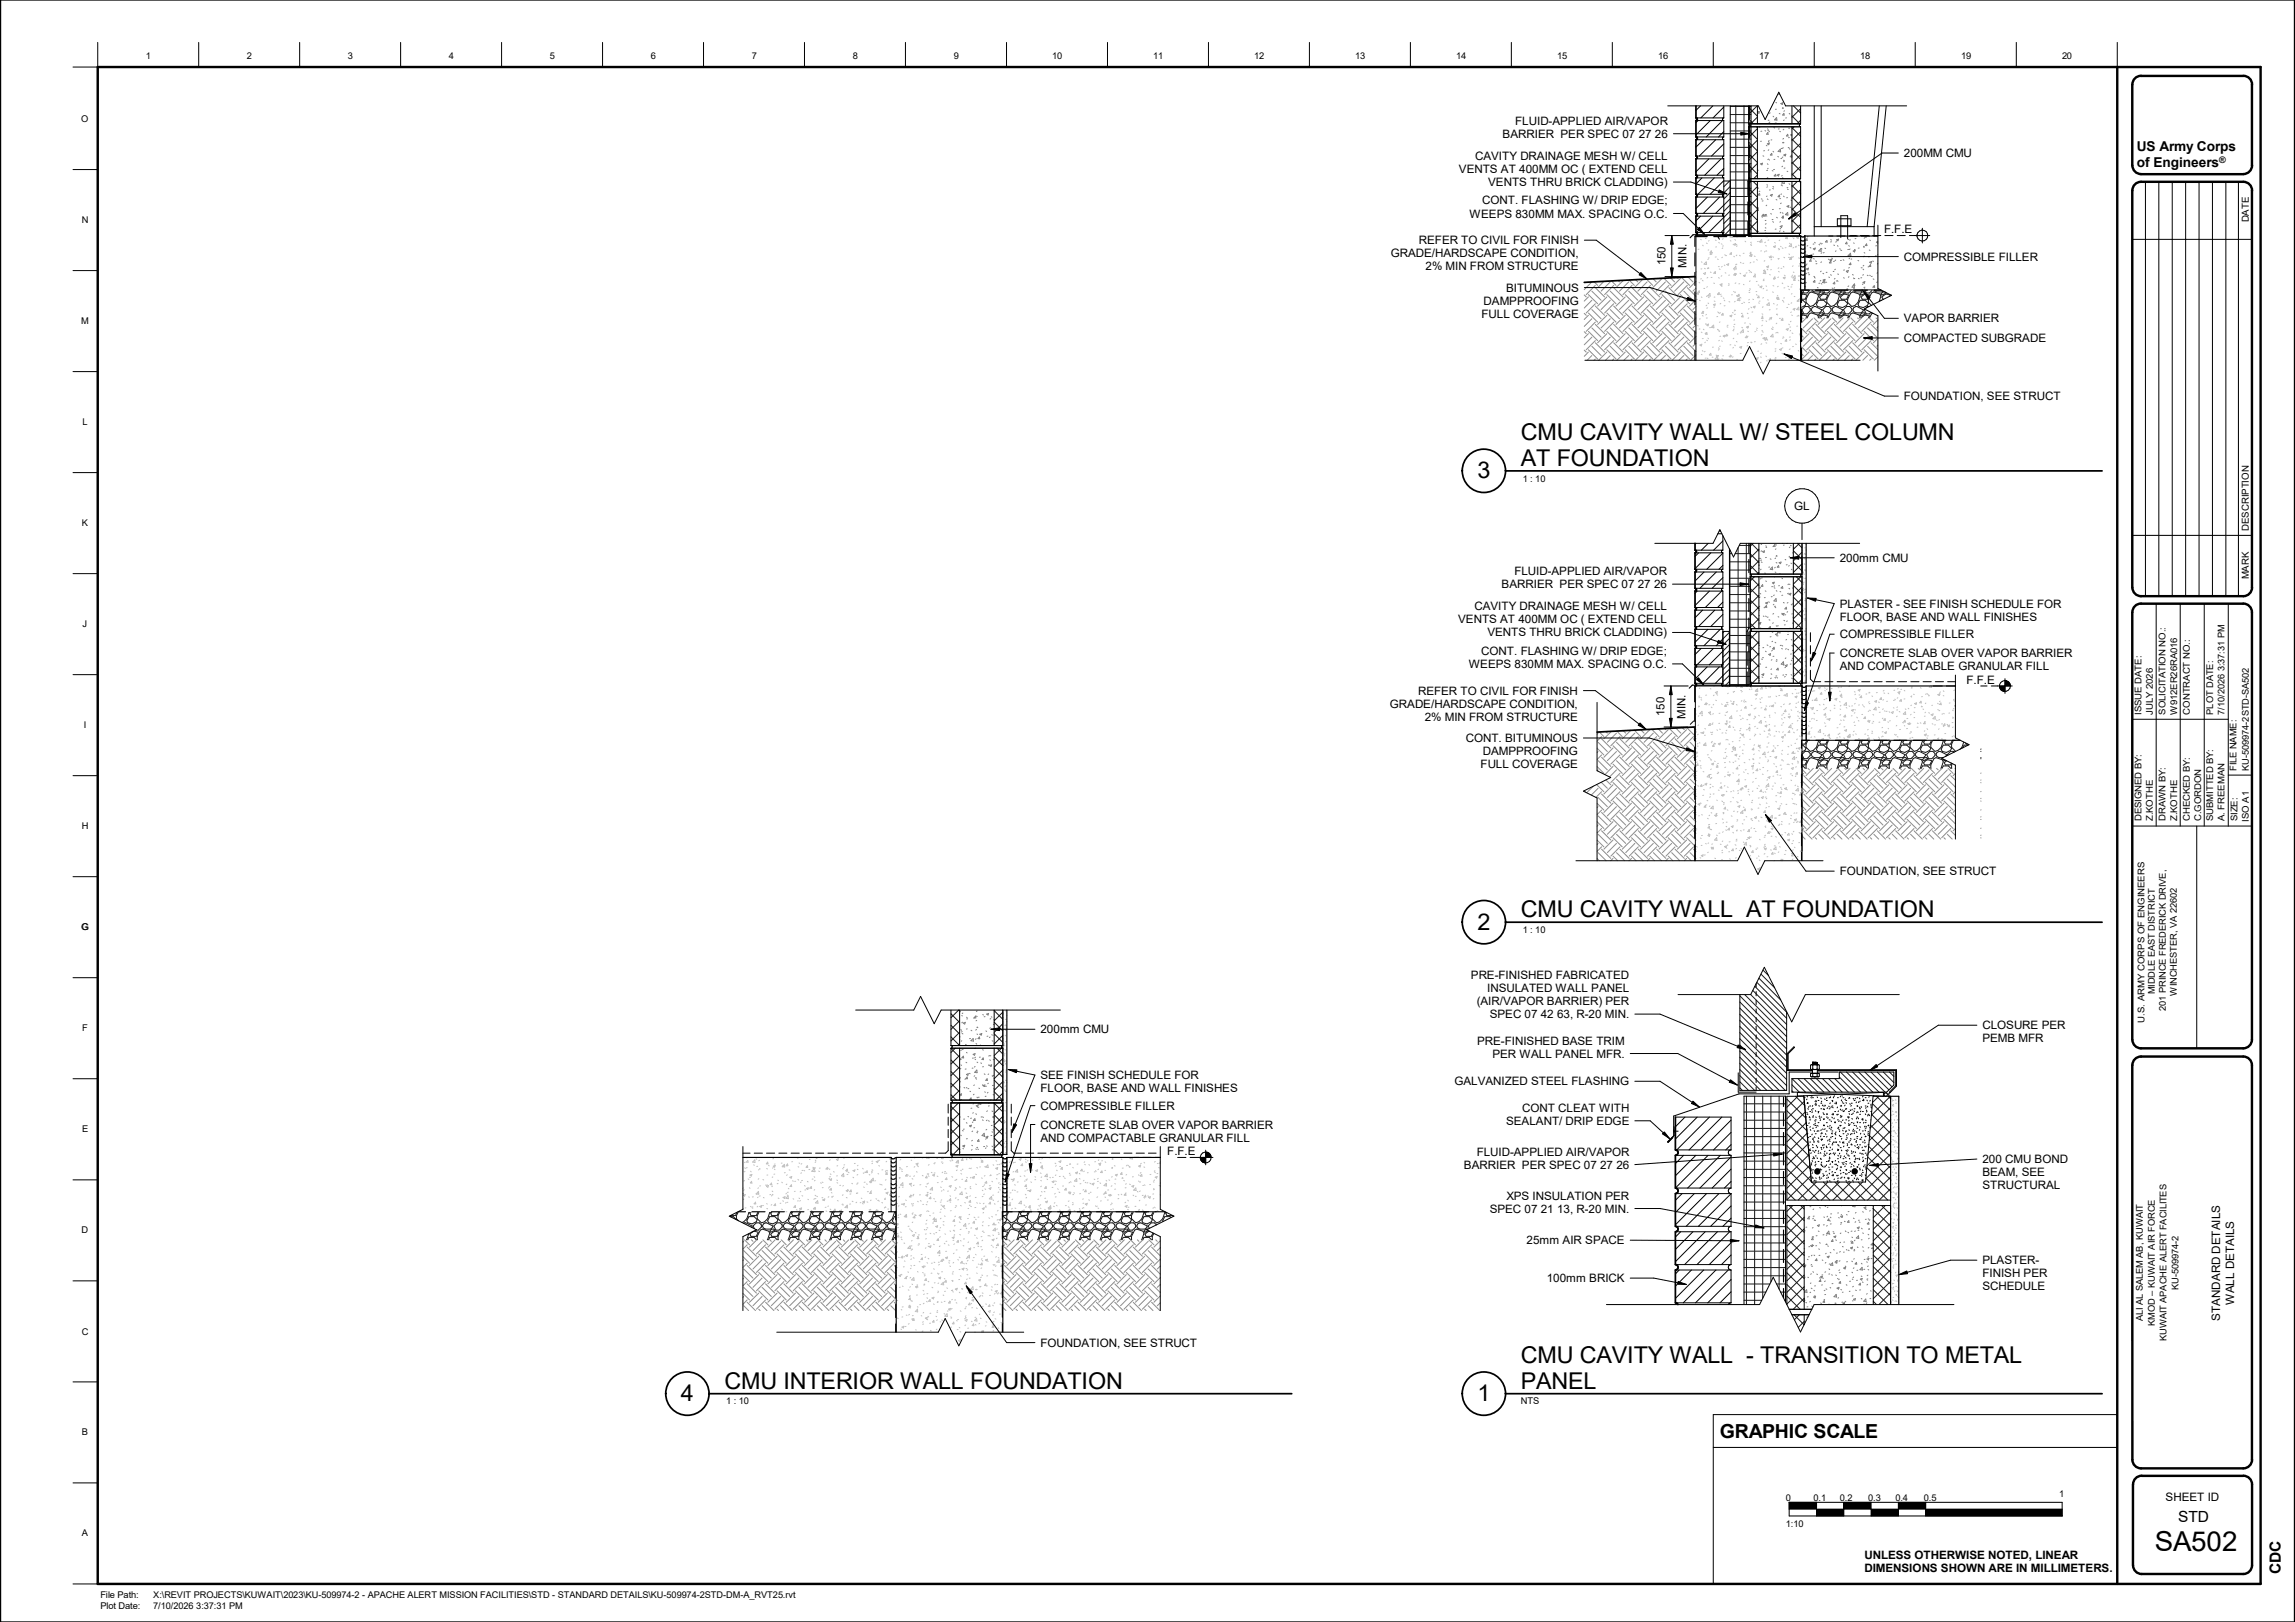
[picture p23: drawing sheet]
<svg xmlns="http://www.w3.org/2000/svg" width="841mm" height="594mm" viewBox="0 0 841 594" stroke-linecap="round" stroke-linejoin="round" font-family="sans-serif">
<defs><g id="words">
<text font-size="10.1" x="789.6" y="567.9">SA502</text>
<g font-size="8.5">
<text x="557.4" y="161.2">CMU CAVITY WALL W/ STEEL COLUMN</text>
<text x="557.4" y="170.7">AT FOUNDATION</text>
<text x="541.4" y="175.2">3</text>
<text x="557.4" y="336">CMU CAVITY WALL AT FOUNDATION</text>
<text x="541.4" y="340.5">2</text>
<text x="557.4" y="499.2">CMU CAVITY WALL -</text>
<text x="645.1" y="499.2">TRANSITION TO METAL</text>
<text x="265.5" y="508.7">CMU INTERIOR WALL FOUNDATION</text>
<text x="557.4" y="508.7">PANEL</text>
<text x="249.6" y="513.2">4</text>
<text x="541.4" y="513.2">1</text>
</g>
<text font-size="7.1" x="630.3" y="526.7">GRAPHIC SCALE</text>
<g font-size="5.6">
<text x="798.2" y="557.4">STD</text>
<text x="835.9" y="576.7" transform="rotate(-90 835.9 576.7)">CDC</text>
</g>
<g font-size="5">
<text x="783.1" y="55.5">US Army Corps</text>
<text x="783.1" y="61.3">of Engineers</text>
</g>
<g font-size="4.3">
<text x="540.6" y="58.6">CAVITY DRAINAGE MESH W/ CELL</text>
<text x="697.7" y="57.5">200MM CMU</text>
<text x="534.6" y="63.4">VENTS AT 400MM OC ( EXTEND CELL</text>
<text x="545.4" y="68.1">VENTS THRU BRICK CLADDING)</text>
<text x="520" y="89.5">REFER TO CIVIL FOR FINISH</text>
<text x="690.4" y="85.4">F.F.E</text>
<text x="509.7" y="94.2">GRADE/HARDSCAPE CONDITION,</text>
<text x="697.7" y="95.5">COMPRESSIBLE FILLER</text>
<text x="522.4" y="99">2% MIN FROM STRUCTURE</text>
<text x="551.9" y="106.8">BITUMINOUS</text>
<text x="543.7" y="111.6">DAMPPROOFING</text>
<text x="542.9" y="116.3">FULL COVERAGE</text>
<text x="697.7" y="118.1">VAPOR BARRIER</text>
<text x="697.7" y="125.3">COMPACTED SUBGRADE</text>
<text x="697.7" y="146.6">FOUNDATION, SEE STRUCT</text>
<text x="657.5" y="186.7">GL</text>
<text x="674.2" y="205.8">200mm CMU</text>
<text x="674.2" y="233.8">COMPRESSIBLE FILLER</text>
<text x="720.7" y="250.4">F.F.E</text>
<text x="674.2" y="320.5">FOUNDATION, SEE STRUCT</text>
<text x="381.3" y="378.5">200mm CMU</text>
<text x="533" y="397.5">GALVANIZED STEEL FLASHING</text>
<text x="381.3" y="406.4">COMPRESSIBLE FILLER</text>
<text x="427.8" y="423.1">F.F.E</text>
<text x="726.5" y="426">200 CMU BOND</text>
<text x="726.5" y="430.8">BEAM, SEE</text>
<text x="726.5" y="435.5">STRUCTURAL</text>
<text x="559.4" y="455.7">25mm AIR SPACE</text>
<text x="726.5" y="463">PLASTER-</text>
<text x="726.5" y="467.8">FINISH PER</text>
<text x="566.8" y="469.6">100mm BRICK</text>
<text x="726.5" y="472.6">SCHEDULE</text>
<text x="818.7" y="477.9" transform="rotate(-90 818.7 477.9)">WALL DETAILS</text>
<text x="813.6" y="483.7" transform="rotate(-90 813.6 483.7)">STANDARD DETAILS</text>
<text x="381.3" y="493.2">FOUNDATION, SEE STRUCT</text>
<text x="793.6" y="549.7">SHEET ID</text>
</g>
<g font-size="4.2">
<text x="555.3" y="45.7">FLUID-APPLIED AIR/VAPOR</text>
<text x="550.6" y="50.5">BARRIER PER SPEC 07 27 26</text>
<text x="543.2" y="74.9">CONT. FLASHING W/ DRIP EDGE;</text>
<text x="538.6" y="79.7">WEEPS 830MM MAX. SPACING O.C.</text>
<text x="610.3" y="97.2" transform="rotate(-90 610.3 97.2)">150</text>
<text x="618.1" y="98.2" transform="rotate(-90 618.1 98.2)">MIN.</text>
<text x="550.3" y="215.4">BARRIER PER SPEC 07 27 26</text>
<text x="554.9" y="210.7">FLUID-APPLIED AIR/VAPOR</text>
<text x="540.3" y="223.6">CAVITY DRAINAGE MESH W/ CELL</text>
<text x="674.2" y="222.5">PLASTER - SEE FINISH SCHEDULE FOR</text>
<text x="674.2" y="227.3">FLOOR, BASE AND WALL FINISHES</text>
<text x="534.3" y="228.3">VENTS AT 400MM OC ( EXTEND CELL</text>
<text x="545.1" y="233.1">VENTS THRU BRICK CLADDING)</text>
<text x="542.8" y="239.9">CONT. FLASHING W/ DRIP EDGE;</text>
<text x="538.2" y="244.6">WEEPS 830MM MAX. SPACING O.C.</text>
<text x="674.2" y="245.4">AND COMPACTABLE GRANULAR FILL</text>
<text x="674.2" y="240.7">CONCRETE SLAB OVER VAPOR BARRIER</text>
<text x="519.7" y="254.4">REFER TO CIVIL FOR FINISH</text>
<text x="509.4" y="259.2">GRADE/HARDSCAPE CONDITION,</text>
<text x="522.1" y="263.9">2% MIN FROM STRUCTURE</text>
<text x="610" y="262.2" transform="rotate(-90 610 262.2)">150</text>
<text x="617.7" y="263.2" transform="rotate(-90 617.7 263.2)">MIN.</text>
<text x="537.2" y="271.8">CONT. BITUMINOUS</text>
<text x="542.6" y="281.3">FULL COVERAGE</text>
<text x="543.3" y="276.6">DAMPPROOFING</text>
<text x="539" y="358.6">PRE-FINISHED FABRICATED</text>
<text x="545" y="363.4">INSULATED WALL PANEL</text>
<text x="541.1" y="368.1">(AIR/VAPOR BARRIER) PER</text>
<text x="545.9" y="372.9">SPEC 07 42 63, R-20 MIN.</text>
<text x="726.5" y="377">CLOSURE PER</text>
<text x="541.3" y="382.6">PRE-FINISHED BASE TRIM</text>
<text x="726.5" y="381.8">PEMB MFR</text>
<text x="546.9" y="387.4">PER WALL PANEL MFR.</text>
<text x="381.3" y="395.2">SEE FINISH SCHEDULE FOR</text>
<text x="381.3" y="400">FLOOR, BASE AND WALL FINISHES</text>
<text x="557.8" y="407.2">CONT CLEAT WITH</text>
<text x="381.3" y="413.3">CONCRETE SLAB OVER VAPOR BARRIER</text>
<text x="551.9" y="412">SEALANT/ DRIP EDGE</text>
<text x="381.3" y="418.1">AND COMPACTABLE GRANULAR FILL</text>
<text x="541.1" y="423.2">FLUID-APPLIED AIR/VAPOR</text>
<text x="536.5" y="428">BARRIER PER SPEC 07 27 26</text>
<text x="552" y="439.3">XPS INSULATION PER</text>
<text x="545.9" y="444.1">SPEC 07 21 13, R-20 MIN.</text>
<text x="683.2" y="570.8">UNLESS OTHERWISE NOTED, LINEAR</text>
<text x="683.2" y="575.8">DIMENSIONS SHOWN ARE IN MILLIMETERS.</text>
</g>
<g font-size="3.5">
<text x="824.1" y="81.4" transform="rotate(-90 824.1 81.4)">DATE</text>
<text x="824.1" y="194.4" transform="rotate(-90 824.1 194.4)">DESCRIPTION</text>
<text x="824.1" y="212.2" transform="rotate(-90 824.1 212.2)">MARK</text>
</g>
<g font-size="3.4">
<text x="53.5" y="21.5">1</text>
<text x="90.5" y="21.5">2</text>
<text x="127.5" y="21.5">3</text>
<text x="164.5" y="21.5">4</text>
<text x="201.5" y="21.5">5</text>
<text x="238.5" y="21.5">6</text>
<text x="275.5" y="21.5">7</text>
<text x="312.5" y="21.5">8</text>
<text x="349.5" y="21.5">9</text>
<text x="385.6" y="21.5">10</text>
<text x="422.6" y="21.5">11</text>
<text x="459.6" y="21.5">12</text>
<text x="496.6" y="21.5">13</text>
<text x="533.7" y="21.5">14</text>
<text x="570.7" y="21.5">15</text>
<text x="607.6" y="21.5">16</text>
<text x="644.6" y="21.5">17</text>
<text x="681.6" y="21.5">18</text>
<text x="718.6" y="21.5">19</text>
<text x="755.6" y="21.5">20</text>
<text x="29.8" y="44.6">O</text>
<text x="29.9" y="81.6">N</text>
<text x="29.8" y="118.6">M</text>
<text x="30.2" y="155.6">L</text>
<text x="558" y="176.4">1 : 10</text>
<text x="30" y="192.6">K</text>
<text x="30.3" y="229.6">J</text>
<text x="784.8" y="261.7" transform="rotate(-90 784.8 261.7)">ISSUE DATE:</text>
<text x="788.9" y="261.7" transform="rotate(-90 788.9 261.7)">JULY 2026</text>
<text x="793.6" y="261.7" transform="rotate(-90 793.6 261.7)">SOLICITATION NO.:</text>
<text x="797.8" y="261.7" transform="rotate(-90 797.8 261.7)">W912ER26RA016</text>
<text x="802.4" y="261.7" transform="rotate(-90 802.4 261.7)">CONTRACT NO.:</text>
<text x="811.1" y="261.7" transform="rotate(-90 811.1 261.7)">PLOT DATE:</text>
<text x="815.2" y="261.7" transform="rotate(-90 815.2 261.7)">7/10/2026 3:37:31 PM</text>
<text x="30.7" y="266.6">I</text>
<text x="819.6" y="282.3" transform="rotate(-90 819.6 282.3)">FILE NAME:</text>
<text x="824.1" y="282.3" transform="rotate(-90 824.1 282.3)">KU-509974-2STD-SA502</text>
<text x="29.9" y="303.6">H</text>
<text x="784.8" y="300.8" transform="rotate(-90 784.8 300.8)">DESIGNED BY:</text>
<text x="788.9" y="300.8" transform="rotate(-90 788.9 300.8)">Z.KOTHE</text>
<text x="793.6" y="300.8" transform="rotate(-90 793.6 300.8)">DRAWN BY:</text>
<text x="797.8" y="300.8" transform="rotate(-90 797.8 300.8)">Z.KOTHE</text>
<text x="802.4" y="300.8" transform="rotate(-90 802.4 300.8)">CHECKED BY:</text>
<text x="806.6" y="300.8" transform="rotate(-90 806.6 300.8)">C.GORDON</text>
<text x="811.1" y="300.8" transform="rotate(-90 811.1 300.8)">SUBMITTED BY:</text>
<text x="815.2" y="300.8" transform="rotate(-90 815.2 300.8)">A. FREEMAN</text>
<text x="820" y="300.8" transform="rotate(-90 820 300.8)">SIZE:</text>
<text x="824.1" y="300.9" transform="rotate(-90 824.1 300.9)">ISO A1</text>
<text x="29.8" y="340.6">G</text>
<text x="558" y="341.6">1 : 10</text>
<text x="789.7" y="364.2" transform="rotate(-90 789.7 364.2)">MIDDLE EAST DISTRICT</text>
<text x="797.7" y="364.6" transform="rotate(-90 797.7 364.6)">WINCHESTER, VA 22602</text>
<text x="793.7" y="370.2" transform="rotate(-90 793.7 370.2)">201 PRINCE FREDERICK DRIVE,</text>
<text x="30.1" y="377.6">F</text>
<text x="785.8" y="374.5" transform="rotate(-90 785.8 374.5)">U.S. ARMY CORPS OF ENGINEERS</text>
<text x="30.1" y="414.7">E</text>
<text x="29.9" y="451.7">D</text>
<text x="798.3" y="472.5" transform="rotate(-90 798.3 472.5)">KU-509974-2</text>
<text x="785.2" y="483.9" transform="rotate(-90 785.2 483.9)">ALI AL SALEM AB, KUWAIT</text>
<text x="789.7" y="485.6" transform="rotate(-90 789.7 485.6)">KMOD – KUWAIT AIR FORCE</text>
<text x="29.9" y="488.8">C</text>
<text x="794" y="491.3" transform="rotate(-90 794 491.3)">KUWAIT APACHE ALERT FACILITES</text>
<text x="266.1" y="514.3">1 : 10</text>
<text x="557.4" y="514.4">NTS</text>
<text x="30" y="525.7">B</text>
<text x="654.4" y="549.7">0</text>
<text x="664.5" y="549.7">0.1</text>
<text x="674.2" y="549.7">0.2</text>
<text x="684.6" y="549.7">0.3</text>
<text x="694.6" y="549.7">0.4</text>
<text x="705" y="549.7">0.5</text>
<text x="754.5" y="548.4">1</text>
<text x="30" y="562.7">A</text>
<text x="654.4" y="559.3">1:10</text>
<text x="36.8" y="585.4">File Path:</text>
<text x="56.1" y="585.4">X:\REVIT PROJECTS\KUWAIT\2023\KU-509974-2 - APACHE ALERT MISSION FACILITIES\STD - STANDARD DETAILS\KU-509974-2STD-DM-A_RVT25.rvt</text>
<text x="36.8" y="589.5">Plot Date:</text>
<text x="56.1" y="589.5">7/10/2026 3:37:31 PM</text>
</g>
<text font-size="3.3" x="813.3" y="59.8">®</text>
</g></defs>
<path d="M732.8 251.2h1.9v2h-1.9zM734.7 249.3h2v1.9h-2z" fill="#000"/>
<g fill="#fff">
<path d="M644.6 211.2h12.6v19.1h-12.6z"/>
<path d="M641.4 211.2h19v19.1h-19z"/>
<path d="M644.6 199h12.6v11.3h-12.6z"/>
<path d="M641.4 199h19v11.3h-19z"/>
<path d="M644.6 231.3h12.6v19h-12.6z"/>
<path d="M641.4 231.3h19v19h-19z"/>
<path d="M580.3 266.2h41.2v49.1h-41.2z"/>
<path d="M621.2 202.5h10.2v6h-10.2z"/>
<path d="M621.2 209.5h10.2v6h-10.2z"/>
<path d="M621.2 216.5h10.2v6h-10.2z"/>
<path d="M621.2 223.5h10.2v6h-10.2z"/>
<path d="M621.2 230.5h10.2v6h-10.2z"/>
<path d="M621.2 237.5h10.2v6h-10.2z"/>
<path d="M621.2 244.3h10.2v6h-10.2z"/>
<path d="M621.2 195.5h10.2v6h-10.2z"/>
<path d="M630 194h.5v.5h-.5z"/>
<path d="M631.4 231.3h2.4v19.9h-2.4z"/>
</g>
<g fill="none" stroke="#191919" stroke-width=".37">
<path d="M637.4 199.8h4M640 199v52.2M641.8 199l2.8 2.8M642.5 199l-1.1 1.1M658.7 199l1.7 1.7M659.4 199l-2.2 2.2M633.8 202.8h.8M633.8 205.8h7.6M633.8 208.8h7.6M633.8 211.8h7.6M633.8 214.8h7.6M633.8 217.8h7.6"/>
<path d="M633.9 201.4v49.8M635.8 202.8h5.6M636.9 200.6v50.6M641.4 215.6l3.2 3.1M641.4 219.8l3.2 3.2M641.4 211.3l3.2 3.2M641.4 207.1l3.1 3.2M641.4 202.9l3.2 3.1M642.9 211.2l-1.5 1.6M644.6 213.9l-3.2 3.1M644.6 218.1l-3.2 3.2M644.6 201.2l-3.2 3.1"/>
<path d="M644.6 205.4l-3.2 3.2M644.6 209.6l-.7 .7M657.2 218.7l3.2 3.2M657.2 214.4l3.2 3.2M657.2 210.2l.1 .1M657.2 206l3.2 3.1M657.2 201.7l3.2 3.2M658.3 211.2l2.1 2.2M659.9 211.2l-2.7 2.8M660.4 202.3l-3.2 3.1M660.4 215l-3.2 3.2M660.4 219.2l-3.2 3.2"/>
<path d="M660.4 206.5l-3.2 3.2M631.9 231.3l-.5 .5M633.8 231.6l-2.4 2.4M633.8 233.8l-2.4 2.5M633.8 236.1l-2.4 2.4M633.8 238.3l-2.4 2.4M633.8 220.8h7.6M633.8 223.8h7.6M633.8 226.8h7.6M633.8 232.7h7.6M633.8 235.8h7.6M633.8 238.8h7.6"/>
<path d="M641.4 228.3l1.9 2M641.4 224l3.2 3.2M641.4 236.8l3.2 3.1M641.4 232.5l3.2 3.2M644.1 231.3l-2.7 2.7M644.4 231.3l.2 .2M644.6 226.6l-3.2 3.2h-7.6M644.6 222.3l-3.2 3.2M644.6 235.1l-3.2 3.2M644.6 239.3l-3.2 3.2M657.2 231.4l3.2 3.2M657.2 227.2l3.1 3.1"/>
<path d="M657.2 222.9l3.2 3.2M657.2 239.9l3.2 3.1M657.2 235.6l3.2 3.2M660.4 223.5l-3.2 3.2M660.4 227.7l-2.5 2.6M660.4 231.9l-3.2 3.2M660.4 236.2l-3.2 3.2M633.8 240.6l-2.4 2.4M633.8 242.8l-2.4 2.4M633.8 245.1l-2.4 2.4M633.8 247.4l-2.4 2.3M633.8 249.6l-1.7 1.6"/>
<path d="M633.8 241.8h7.6M633.8 244.8h7.6M633.8 247.7h7.6M633.8 250.7h7.6M641.4 249.5l.8 .8M641.4 245.2l3.2 3.2M641.4 241l3.2 3.2M644.6 243.5l-3.2 3.2M644.6 247.8l-2.5 2.5M657.2 248.4l1.8 1.9 1.4-1.4M657.2 244.1l3.2 3.2M660.4 240.5l-3.2 3.1"/>
<path d="M660.4 244.7l-3.2 3.2M660.3 276.4l1.2-1.2h1.1l.8 .8v.7l-1.2 1.2h-1.1l-.8-1.5M660.3 272.9h.4l1.1 1.2-.3 .7-1.2 .6M660.3 278.5l.4-.2 1.5 .3-.7 1.6h-1.2M660.3 277.5l.4 .4-.4 .2M662 271.4l-.5 1.1h-1.2M662.4 271.4l-.6 1.1v1.2l1.6 1.5 1.1-.4 1.1-1.1 .8-2.3M664.1 275.6l1.2-.4 2.3 1.2v.3l-.8 .8h-1.9l-.8-.4-.4-.7zM666.4 271.4h.1M666.4 272.9h1.9l1.2 1.2-.4 .7-1.5 .8-1.6-.4-.4-.8zM666.8 279.4l1.5-1.1 1.5 .3-.7 1.6h-1.9zM667.2 277.5h.7l.4 .4-1.5 .7-.4-.3z"/>
<path d="M667.2 271.4l-.4 .4 .4 .7h1.9l.5-1.1M669.1 275.2h1.1l.8 .8v.7l-1.2 1.2h-1.1l-.8-1.5zM670 271.4l-.5 1.1v1.2l1.5 1.5 1.1-.4 1.2-1.1 .7-2.3M671.7 275.6l1.2-.4 2.3 1.2v.3l-.8 .8h-1.9l-.8-.4-.3-.7zM674 271.4h.1M674 272.9h1.9l1.2 1.2-.4 .7-1.5 .8-1.5-.4-.4-.8zM674.4 279.4l1.5-1.1 1.6 .3-.8 1.6h-1.9zM674.8 277.5h.8l.3 .4-1.5 .7-.4-.3zM674.8 271.4l-.4 .4 .4 .7h1.9l.5-1.1M676.7 275.2h1.1l.8 .8v.7l-1.1 1.2h-1.2l-.7-1.5zM677.6 271.4l-.5 1.1v1.2l1.5 1.5 1.1-.4 1.2-1.1 .8-2.3M679.4 275.6l1.1-.4 2.3 1.2v.3l-.8 .8h-1.9l-.7-.4-.4-.7z"/>
<path d="M681.6 271.4h.1M681.7 272.9h1.9l1.1 1.2-.4 .7-1.5 .8-1.5-.4-.4-.8zM682 279.4l1.6-1.1 1.5 .3-.8 1.6h-1.9zM682.4 277.5h.8l.4 .4-1.6 .7-.3-.3zM682.4 271.4l-.4 .4 .4 .7h1.9l.6-1.1M684.3 275.2h1.2l.7 .8v.7l-1.1 1.2h-1.2l-.7-1.5zM685.2 271.4l-.5 1.1v1.2l1.5 1.5 1.2-.4 1.1-1.1 .7-2.3M687 275.6l1.1-.4 2.3 1.2v.3l-.7 .8h-2l-.7-.4-.4-.7zM689.3 272.9h1.9l1.1 1.2-.4 .7-1.5 .8-1.5-.4-.4-.8zM689.7 279.4l1.5-1.1 1.5 .3-.8 1.6h-1.9zM690 277.5h.8l.4 .4-1.5 .7-.4-.3zM690.8 276.4l1.1-1.2h1.2l.7 .8v.7l-1.1 1.2h-1.1z"/>
<path d="M692.5 271.4l-.6 1.1h-1.9l-.3-.7 .3-.4M692.9 271.4l-.6 1.1v1.2l1.5 1.5M694.6 275.6l1.1-.4 2.3 1.2v.3l-.7 .8h-1.9l-.8-.4-.4-.7zM696.8 271.4l-.7 2.3-1.1 1.1-1.2 .4M696.9 278.3l.8-.8h.7l.4 .4-1.5 .7zM696.9 272.9h1.9l1.1 1.2-.3 .7-1.6 .8-1.5-.4-.4-.8zM698 278.6l.8-.3 1.5 .3-.7 1.6h-1.9l-.4-.8zM698.4 276.4l1.2-1.2h1.1l.8 .8v.7l-1.2 1.2h-1.1zM700.1 271.4l-.5 1.1h-1.9l-.4-.7 .4-.4M701.1 277.9l-1.2 2.3 .1 1.2M701.1 277.9l.7-.4 2.3 .8 .4 .7-.9 2.4M703.4 275.2l-1.2 .4-.4 .8 .4 .7 .8 .4h1.9l.8-.8v-.3l-2.3-1.2"/>
<path d="M704.5 271.4l-.7 2.3-1.2 1.1-1.1 .4-1.6-1.5v-1.2l.6-1.1M704.5 272.9h1.9l1.2 1.2-.4 .7-1.5 .8-1.6-.4-.3-.8zM704.5 278.3l.8-.8h.7l.4 .4-1.5 .7zM705.3 271.4l-.4 .4 .4 .7h1.9l.5-1.1M705.7 278.6l.7-.3 1.5 .3-.7 1.6h-1.9l-.4-.8zM706 276.4l1.2-1.2h1.1l.8 .8v.7l-1.2 1.2h-1.1zM708.1 271.4l-.5 1.1v1.2l1.5 1.5 1.1-.4 1.2-1.1 .7-2.3M710.6 277.5h1.5M712.1 271.4h.1M712.1 272.9h1.9l1.2 1.2-.4 .7-1.5 .8-1.5-.4-.4-.8zM712.3 278.1l.2 .5 .4-.2M712.9 277.1l.4-.7-2.7-1.2-.8 .4-.3 .8 .3 .7 .8 .4"/>
<path d="M713.3 278.6h.1M713.3 278.6l-.8 .8 .4 .8h1.9l.3-.7M715.4 271.4l-.6 1.1h-1.9l-.4-.7 .4-.4M715.4 279.7l-.1 1.7M715.7 271.4l-.5 1.1v1.2l1.5 1.5M716.2 275.5l-.3-.3h-1.1l-1.1 1.2 .1 .2M719.6 271.8l-.6 1.9-.7 .7M720.3 272.1l.2 .4h.6M721.2 272.9h-1.5l-.5 1M725.8 275.2h.2M725.8 277.5h.2M725.8 277.9h.2"/>
<path d="M726 274.3l-.2 .1M660.3 280.5h.4l.8 .9M661.9 281.4l-.1-1.2 1.2-2.3 .7-.4 2.3 .8 .4 .7-.9 2.4M665.9 281.4l.5-.9h1.9l.9 .9M669.5 281.4v-1.2l1.1-2.3 .8-.4 2.3 .8 .3 .7-.9 2.4M673.6 281.4l.4-.9h1.9l.9 .9M677.2 281.4l-.1-1.2 1.1-2.3 .8-.4 2.3 .8 .4 .7-.9 2.4M681.2 281.4l.5-.9h1.9l.8 .9M684.8 281.4l-.1-1.2 1.1-2.3 .8-.4 2.3 .8 .4 .7-.9 2.4M688.8 281.4l.5-.9h1.9l.8 .9M692.4 281.4l-.1-1.2 1.2-2.3 .7-.4 2.3 .8 .4 .7-.9 2.4M699.6 281.4l-.8-.9h-1.9l-.5 .9"/>
<path d="M707.3 281.4l-.9-.9h-1.9l-.5 .9M711.2 281.4l.9-2.4-.4-.7-2.2-.8-.8 .4-1.1 2.3v1.2M714.9 281.4l-.9-.9h-1.9l-.4 .9"/>
</g>
<g fill="none" stroke="#8c8c8c" stroke-width=".37">
<path d="M585.3 274l2.5 2.5M585.6 271.9l3.4 3.4M585.6 278.6l3.4 3.4M585.6 268.5l-.3 .4M585.6 275.3l-.3 .3M586.1 268.1l1.7 1.7M586.9 270.6l3.4 3.4M586.9 277.4l3.4 3.3M586.9 269.8l-1.6 1.6M586.9 276.5l-1.6 1.7M588.5 268l.5 .5M590.5 267.9l-2.7 2.7"/>
<path d="M591.1 273.1l3.4 3.4M591.1 279.9l3.4 3.4M591.1 274l-3.3 3.4M592.4 271.9l3.4 3.4M592.4 278.6l3.4 3.4M592.4 268.5l-3.4 3.4M592.4 275.3l-3.4 3.3M592.5 267.8l2 2M593.6 270.6l3.4 3.4M593.6 277.4l3.4 3.3M593.6 269.8l-3.3 3.3M593.6 276.5l-3.3 3.4"/>
<path d="M594.9 267.6l.9 .9M597.6 267.5l-3.1 3.1M597.9 273.1l3.3 3.4M597.9 279.9l3.3 3.4M597.9 274l-3.4 3.4M598.9 267.4l2.3 2.4M599.1 271.9l3.4 3.4M599.1 278.6l3.4 3.4M599.1 268.5l-3.3 3.4M599.1 275.3l-3.3 3.3M600.4 270.6l3.4 3.4M600.4 277.4l3.4 3.3"/>
<path d="M600.4 269.8l-3.4 3.3M600.4 276.5l-3.4 3.4M601.3 267.3l1.2 1.2M603.7 267.2l.1 .1M604.6 273.1l3.3 3.4M604.6 279.9l3.3 3.4M604.6 267.3l-3.4 3.3M604.6 274l-3.4 3.4M605.3 267.1l2.6 2.7M605.9 271.9l3.3 3.4M605.9 278.6l3.3 3.4M605.9 268.5l-3.4 3.4"/>
<path d="M605.9 275.3l-3.4 3.3M607.1 270.6l3.4 3.4M607.1 277.4l3.4 3.3M607.1 269.8l-3.3 3.3M607.1 276.5l-3.3 3.4M607.7 267l1.5 1.5M610.1 266.8l.4 .5M611.3 273.1l3.4 3.4M611.3 279.9l3.4 3.4M611.3 267.3l-3.4 3.3M611.3 274l-3.4 3.4M611.7 266.7l3 3.1"/>
<path d="M612.6 271.9l3.3 3.4M612.6 278.6l3.3 3.4M612.6 268.5l-3.4 3.4M612.6 275.3l-3.4 3.3M613.8 270.6l3.4 3.4M613.8 277.4l3.4 3.3M613.8 269.8l-3.3 3.3M613.8 276.5l-3.3 3.4M614.1 266.6l1.8 1.9M616.5 266.5l.7 .8M618.1 266.4l3.3 3.4M618.1 273.1l3.3 3.4"/>
<path d="M618.1 279.9l3.3 3.4M618.1 267.3l-3.4 3.3M618.1 274l-3.4 3.4M619.3 271.9l2.2 2.2M619.3 278.6l2.2 2.2M619.3 268.5l-3.4 3.4M619.3 275.3l-3.4 3.3M620.5 266.3l1 1M620.6 270.6l.9 .9M620.6 277.4l.9 .9M620.6 269.8l-3.4 3.3M620.6 276.5l-3.4 3.4"/>
<path d="M621.5 270.6h-.1M621.5 277.3l-.1 .1M580.6 289.6l.4 .4M583.9 288l-2.5 2.4M585.1 287.4l2.7 2.6M585.3 280.8l2.5 2.5M585.3 294.2l2.5 2.5M585.6 292.1l3.4 3.3M585.6 298.8l3.4 3.4M585.6 282l-.3 .3M585.6 288.7l-2.5 2.5M585.6 295.4l-.3 .4"/>
<path d="M586.8 286.5l2.2 2.2M586.9 290.8l3.4 3.4M586.9 297.6l3.4 3.3M586.9 290l-2.1 2.1M586.9 296.7l-1.6 1.7M588.5 285.7l1.8 1.7M591.1 286.6l3.4 3.4M591.1 293.4l3.4 3.3M591.1 280.7l-3 3M591.1 287.4l-3.3 3.4M591.1 294.2l-3.3 3.4M592.4 285.4l3.4 3.3"/>
<path d="M592.4 292.1l3.4 3.3M592.4 298.8l3.4 3.4M592.4 282l-2.6 2.6M592.4 288.7l-3.4 3.4M592.4 295.4l-3.4 3.4M593.6 284.1l3.4 3.3M593.6 290.8l3.4 3.4M593.6 297.6l3.4 3.3M593.6 283.3l-3.3 3.3M593.6 290l-3.3 3.4M593.6 296.7l-3.3 3.4M597.9 286.6l3.3 3.4"/>
<path d="M597.9 293.4l3.3 3.3M597.9 280.7l-3.4 3.4M597.9 287.4l-3.4 3.4M597.9 294.2l-3.4 3.4M599.1 285.4l3.4 3.3M599.1 292.1l3.4 3.3M599.1 298.8l3.4 3.4M599.1 282l-3.3 3.4M599.1 288.7l-3.3 3.4M599.1 295.4l-3.3 3.4M600.4 284.1l3.4 3.3M600.4 290.8l3.4 3.4"/>
<path d="M600.4 297.6l3.4 3.3M600.4 283.3l-3.4 3.3M600.4 290l-3.4 3.4M600.4 296.7l-3.4 3.4M604.6 286.6l3.3 3.4M604.6 293.4l3.3 3.3M604.6 280.7l-3.4 3.4M604.6 287.4l-3.4 3.4M604.6 294.2l-3.4 3.4M605.9 285.4l3.3 3.3M605.9 292.1l3.3 3.3M605.9 298.8l3.3 3.4"/>
<path d="M605.9 282l-3.4 3.4M605.9 288.7l-3.4 3.4M605.9 295.4l-3.4 3.4M607.1 284.1l3.4 3.3M607.1 290.8l3.4 3.4M607.1 297.6l3.4 3.3M607.1 283.3l-3.3 3.3M607.1 290l-3.3 3.4M607.1 296.7l-3.3 3.4M611.3 286.6l3.4 3.4M611.3 293.4l3.4 3.3M611.3 280.7l-3.4 3.4"/>
<path d="M611.3 287.4l-3.4 3.4M611.3 294.2l-3.4 3.4M612.6 285.4l3.3 3.3M612.6 292.1l3.3 3.3M612.6 298.8l3.3 3.4M612.6 282l-3.4 3.4M612.6 288.7l-3.4 3.4M612.6 295.4l-3.4 3.4M613.8 284.1l3.4 3.3M613.8 290.8l3.4 3.4M613.8 297.6l3.4 3.3M613.8 283.3l-3.3 3.3"/>
<path d="M613.8 290l-3.3 3.4M613.8 296.7l-3.3 3.4M618.1 286.6l3.3 3.4M618.1 293.4l3.3 3.3M618.1 280.7l-3.4 3.4M618.1 287.4l-3.4 3.4M618.1 294.2l-3.4 3.4M619.3 285.4l2.2 2.1M619.3 292.1l2.2 2.2M619.3 298.8l2.2 2.2M619.3 282l-3.4 3.4M619.3 288.7l-3.4 3.4"/>
<path d="M619.3 295.4l-3.4 3.4M620.6 284.1l.9 .9M620.6 290.8l.9 .9M620.6 297.6l.9 .9M620.6 283.3l-3.4 3.3M620.6 290l-3.4 3.4M620.6 296.7l-3.4 3.4M621.5 284l-.1 .1M621.5 290.7l-.1 .1M621.5 297.5l-.1 .1M660.3 281.7l1.5 1.6M660.3 288.5l1.5 1.5"/>
<path d="M660.3 295.2l1.5 1.5M660.3 285.9l2.8 2.8M660.3 292.7l2.8 2.7M660.3 299.4l2.8 2.8M661 284.1l3.4 3.3M661 290.8l3.4 3.4M661 297.6l3.4 3.3M661 283.3l-.7 .6M661 290l-.7 .7M661 296.7l-.7 .7M662.6 281.4l.5 .6M664.5 281.4l-2.7 2.7"/>
<path d="M665.2 286.6l3.4 3.4M665.2 293.4l3.4 3.3M665.2 287.4l-3.4 3.4M665.2 294.2l-3.4 3.4M666.5 285.4l3.3 3.3M666.5 292.1l3.3 3.3M666.5 298.8l3.3 3.4M666.5 282l-3.4 3.4M666.5 288.7l-3.4 3.4M666.5 295.4l-3.4 3.4M666.7 281.4l1.9 1.9M667.7 284.1l3.4 3.3"/>
<path d="M667.7 290.8l3.4 3.4M667.7 297.6l3.4 3.3M667.7 283.3l-3.3 3.3M667.7 290l-3.3 3.4M667.7 296.7l-3.3 3.4M669.3 281.4l.5 .6M671.2 281.4l-2.6 2.7M672 286.6l3.3 3.4M672 293.4l3.3 3.3M672 287.4l-3.4 3.4M672 294.2l-3.4 3.4M673.2 285.4l3.4 3.3"/>
<path d="M673.2 292.1l3.4 3.3M673.2 298.8l3.4 3.4M673.2 282l-3.4 3.4M673.2 288.7l-3.4 3.4M673.2 295.4l-3.4 3.4M673.5 281.4l1.8 1.9M674.5 284.1l3.3 3.3M674.5 290.8l3.3 3.4M674.5 297.6l3.3 3.3M674.5 283.3l-3.4 3.3M674.5 290l-3.4 3.4M674.5 296.7l-3.4 3.4"/>
<path d="M676 281.4l.6 .6M678 281.4l-2.7 2.7M678.7 286.6l3.4 3.4M678.7 293.4l3.4 3.3M678.7 287.4l-3.4 3.4M678.7 294.2l-3.4 3.4M680 285.4l3.3 3.3M680 292.1l3.3 3.3M680 298.8l3.3 3.4M680 282l-3.4 3.4M680 288.7l-3.4 3.4M680 295.4l-3.4 3.4"/>
<path d="M680.2 281.4l1.9 1.9M681.2 284.1l3.4 3.3M681.2 290.8l3.4 3.4M681.2 297.6l3.4 3.3M681.2 283.3l-3.4 3.3M681.2 290l-3.4 3.4M681.2 296.7l-3.4 3.4M682.8 281.4l.5 .6M684.7 281.4l-2.6 2.7M685.4 286.6l3.4 3.4M685.4 293.4l3.4 3.3M685.4 287.4l-3.3 3.4"/>
<path d="M685.4 294.2l-3.3 3.4M686.7 285.4l3.3 3.3M686.7 292.1l3.3 3.3M686.7 298.8l3.3 3.4M686.7 282l-3.4 3.4M686.7 288.7l-3.4 3.4M686.7 295.4l-3.4 3.4M686.9 281.4l1.9 1.9M688 284.1l3.3 3.3M688 290.8l3.3 3.4M688 297.6l3.3 3.3M688 283.3l-3.4 3.3"/>
<path d="M688 290l-3.4 3.4M688 296.7l-3.4 3.4M689.5 281.4l.5 .6M691.5 281.4l-2.7 2.7M692.2 286.6l3.3 3.4M692.2 293.4l3.3 3.3M692.2 287.4l-3.4 3.4M692.2 294.2l-3.4 3.4M693.4 282l-3.4 3.4M693.4 288.7l-3.4 3.4M693.4 295.4l-3.4 3.4M693.4 285.4l3.4 3.3"/>
<path d="M693.4 292.1l3.4 3.3M693.4 298.8l3.4 3.4M693.7 281.4l1.8 1.9M694.7 283.3l-3.4 3.3M694.7 290l-3.4 3.4M694.7 296.7l-3.4 3.4M694.7 284.1l3.3 3.3M694.7 290.8l3.3 3.4M694.7 297.6l3.3 3.3M696.2 281.4l.6 .6M698.2 281.4l-2.7 2.7M698.9 287.4l-3.4 3.4"/>
<path d="M698.9 294.2l-3.4 3.4M698.9 286.6l3.4 3.4M698.9 293.4l3.4 3.3M700.1 285.4l3.4 3.3M700.1 292.1l3.4 3.3M700.1 298.8l3.4 3.4M700.1 282l-3.3 3.4M700.1 288.7l-3.3 3.4M700.1 295.4l-3.3 3.4M700.4 281.4l1.9 1.9M701.4 283.3l-3.4 3.3M701.4 290l-3.4 3.4"/>
<path d="M701.4 296.7l-3.4 3.4M701.4 284.1l3.4 3.3M701.4 290.8l3.4 3.4M701.4 297.6l3.4 3.3M702.9 281.4l.6 .6M704.9 281.4l-2.6 2.7M705.6 286.6l3.4 3.4M705.6 293.4l3.4 3.3M705.6 287.4l-3.3 3.4M705.6 294.2l-3.3 3.4M706.9 282l-3.4 3.4M706.9 288.7l-3.4 3.4"/>
<path d="M706.9 295.4l-3.4 3.4M706.9 285.4l3.4 3.3M706.9 292.1l3.4 3.3M706.9 298.8l3.4 3.4M707.2 281.4l1.8 1.9M708.2 283.3l-3.4 3.3M708.2 290l-3.4 3.4M708.2 296.7l-3.4 3.4M708.2 284.1l3.3 3.3M708.2 290.8l3.3 3.4M708.2 297.6l3.3 3.3M709.7 281.4l.6 .6"/>
<path d="M711.7 281.4l-2.7 2.7M712.4 287.4l-3.4 3.4M712.4 294.2l-3.4 3.4M712.4 286.6l3.3 3.4M712.4 293.4l3.3 3.3M713.6 282l-3.3 3.4M713.6 288.7l-3.3 3.4M713.6 295.4l-3.3 3.4M713.6 285.4l3 2.9M713.6 292.1l3 2.9M713.6 298.8l3 3M713.9 281.4l1.8 1.9"/>
<path d="M714.9 283.3l-3.4 3.3M714.9 290l-3.4 3.4M714.9 296.7l-3.4 3.4M714.9 284.1l1.7 1.6M714.9 290.8l1.7 1.7M714.9 297.6l1.7 1.6M716.5 281.4l.1 .2M716.6 283.3l-.9 .8M716.6 290l-.9 .8M716.6 296.7l-.9 .9M725.8 286.6l.2 .1M725.8 293.4l.2 .1"/>
<path d="M726 285.7h-.2M726 292.4l-.2 .1M726 299.1l-.2 .2M726 283.1l-.2 .2M726 289.9l-.2 .1M726 296.6l-.2 .1M585.3 300.9l2.5 2.5M585.3 307.7l2.5 2.5M585.3 314.4l.8 .9M585.6 305.6l3.4 3.3M585.6 312.3l3 3M585.6 302.2l-.3 .4"/>
<path d="M585.6 308.9l-.3 .4M586.9 304.3l3.4 3.4M586.9 311l3.4 3.4M586.9 303.4l-1.6 1.7M586.9 310.2l-1.6 1.6M591.1 300.1l3.4 3.3M591.1 306.8l3.4 3.4M591.1 313.6l1.7 1.7M591.1 300.9l-3.3 3.4M591.1 307.7l-3.3 3.3M591.1 314.4l-.8 .9M592.4 305.6l3.4 3.3"/>
<path d="M592.4 312.3l3 3M592.4 302.2l-3.4 3.4M592.4 308.9l-3.4 3.4M593.6 304.3l3.4 3.4M593.6 311l3.4 3.4M593.6 303.4l-3.3 3.4M593.6 310.2l-3.3 3.4M597.9 300.1l3.3 3.3M597.9 306.8l3.3 3.4M597.9 313.6l1.7 1.7M597.9 300.9l-3.4 3.4M597.9 307.7l-3.4 3.3"/>
<path d="M597.9 314.4l-.9 .9M599.1 305.6l3.4 3.3M599.1 312.3l3 3M599.1 302.2l-3.3 3.4M599.1 308.9l-3.3 3.4M600.4 304.3l3.4 3.4M600.4 311l3.4 3.4M600.4 303.4l-3.4 3.4M600.4 310.2l-3.4 3.4M604.6 300.1l3.3 3.3M604.6 306.8l3.3 3.4M604.6 313.6l1.7 1.7"/>
<path d="M604.6 300.9l-3.4 3.4M604.6 307.7l-3.4 3.3M604.6 314.4l-.9 .9M605.9 305.6l3.3 3.3M605.9 312.3l2.9 3M605.9 302.2l-3.4 3.4M605.9 308.9l-3.4 3.4M607.1 304.3l3.4 3.4M607.1 311l3.4 3.4M607.1 303.4l-3.3 3.4M607.1 310.2l-3.3 3.4M611.3 300.1l3.4 3.3"/>
<path d="M611.3 306.8l3.4 3.4M611.3 313.6l1.7 1.7M611.3 300.9l-3.4 3.4M611.3 307.7l-3.4 3.3M611.3 314.4l-.9 .9M612.6 305.6l3.3 3.3M612.6 312.3l3 3M612.6 302.2l-3.4 3.4M612.6 308.9l-3.4 3.4M613.8 304.3l3.4 3.4M613.8 311l3.4 3.4M613.8 303.4l-3.3 3.4"/>
<path d="M613.8 310.2l-3.3 3.4M618.1 300.1l3.3 3.3M618.1 306.8l3.3 3.4M618.1 313.6l1.7 1.7M618.1 300.9l-3.4 3.4M618.1 307.7l-3.4 3.3M618.1 314.4l-.9 .9M619.3 305.6l2.2 2.1M619.3 312.3l2.2 2.2M619.3 302.2l-3.4 3.4M619.3 308.9l-3.4 3.4M620.6 304.3l.9 .9"/>
<path d="M620.6 311l.9 1M620.6 303.4l-3.4 3.4M620.6 310.2l-3.4 3.4M621.5 304.2l-.1 .1M621.5 311h-.1M660.3 301.9l1.5 1.5M660.3 306.1l1.2 1.2M661 304.3l3 3M661 303.4l-.7 .8M665.2 300.1l3.4 3.3M665.2 306.8l.5 .5M665.2 300.9l-3.4 3.4"/>
<path d="M666.5 305.6l1.7 1.7M666.5 302.2l-3.4 3.4M667.7 304.3l3.1 3M667.7 303.4l-3.3 3.4M672 300.1l3.3 3.3M672 306.8l.5 .5M672 300.9l-3.4 3.4M673.2 305.6l1.8 1.7M673.2 302.2l-3.4 3.4M674.5 304.3l3 3M674.5 303.4l-3.4 3.4M678.7 300.1l3.4 3.3"/>
<path d="M678.7 306.8l.5 .5M678.7 300.9l-3.4 3.4M680 305.6l1.7 1.7M680 302.2l-3.4 3.4M681.2 304.3l3 3M681.2 303.4l-3.4 3.4M685.4 300.1l3.4 3.3M685.4 306.8l.5 .5M685.4 300.9l-3.3 3.4M686.7 305.6l1.8 1.7M686.7 302.2l-3.4 3.4M688 303.4l-3.4 3.4"/>
<path d="M688 304.3l3 3M692.1 306.8l.6 .5M692.2 300.1l3.3 3.3M692.2 300.9l-3.4 3.4M693.4 305.6l1.8 1.7M693.4 302.2l-3.4 3.4M694.7 303.4l-3.4 3.4M694.7 304.3l3 3M698.9 300.9l-3.4 3.4M698.9 300.1l3.4 3.3M698.9 306.8l.5 .5M700.1 302.2l-3.3 3.4"/>
<path d="M700.2 305.6l1.7 1.7M701.4 303.4l-3.4 3.4M701.4 304.3l3.1 3M705.6 300.1l3.4 3.3M705.6 306.8l.5 .5M705.6 300.9l-3.3 3.4M706.9 305.6l1.8 1.7M706.9 302.2l-3.4 3.4M708.1 304.3l3.1 3M708.2 303.4l-3.4 3.4M712.4 300.9l-3.4 3.4M712.4 300.1l3.3 3.3"/>
<path d="M712.4 306.8l.5 .5M713.6 302.2l-3.3 3.4M713.6 305.6l1.8 1.7M714.9 303.4l-3.4 3.4M714.9 304.3l1.7 1.6M716.6 303.5l-.9 .8M725.8 300.1l.2 .1M725.8 306.8l.2 .2M726 305.9l-.2 .1M726 303.3l-.2 .1"/>
</g>
<g fill="none" stroke="#c0c0c0" stroke-width=".37">
<path d="M660.4 199l.1 .1M660.6 199.9l-.2 .3M661.7 199.1l.2 .3M660.4 201.7h.2M660.4 207.8h.2M660.4 209.8h.2M660.4 212.9h.2M660.4 218.9h.2M660.5 217.4l.2 .3M660.5 208.1l-.1 .3M660.6 211.5l.2 .3M660.7 213.8l.2 .3"/>
<path d="M660.9 216l.1 .3M660.9 209.5l-.2 .3M661 210.1l.2 .3M661 215.4l-.2 .3M661.1 204.2l.1 .3M661.1 213.2l-.1 .2M661.2 206.5l.2 .3M661.3 200.7h.3M661.3 204.7h.3M661.3 211.8h.3M661.3 215.9h.3M661.3 220h.3"/>
<path d="M661.3 202.7l-.1 .3M661.4 216.8l-.2 .3M661.5 202.8l.1 .3M661.5 219.2l.2 .3M661.6 208.8h-.3l.2 .2M661.7 204.1l-.2 .3M661.8 201.4l.1 .1M660.4 221h.2M660.4 224h.2M660.4 230.1h.2M660.4 232.2h.2M660.4 235.2h.2"/>
<path d="M660.4 221.2v.2M660.4 223.4l.2 .2M660.6 233.8l.1 .3M660.6 230.4l-.2 .3M660.7 236.3l-.2 .3M660.8 234.1l-.2 .3M660.9 238.3l.1 .3M661 223.6l-.2 .3M661 237.7l-.1 .3M661.1 226.5l.1 .3M661.3 223h.3M661.3 227.1h.3"/>
<path d="M661.3 231.1h.3M661.3 234.2h.3M661.3 238.3h.3M661.3 231.1l.2 .2M661.3 225l-.1 .3M661.7 226.4l-.2 .3M661.8 223.7l.1 .2M661.8 232.3l-.2 .3M661.9 230.2l-.1 .1M622.7 258.7l-.2 .3M622.7 258.6l-.3 .1M622.9 255.4l-.3 .2"/>
<path d="M622.9 254.9l-.4 .1M623 252l-.3 .2M623.3 255.4l.2 .3M623.3 256.2l.3 .2M625.2 257.4l.1 .7-.6-.1zM625.4 254.6h-.3M625.4 257.6l.3 .2M626.6 258.1h-.4M626.7 252.2l.3 .2M627.1 259l.3 .2M628 258l-.2 .2M628.1 254.6l-.2 .2"/>
<path d="M628.2 251.2l-.2 .2M628.6 253.6l.7-.3-.2 .7zM628.7 256.5l.3 .1M629.2 254.4l.3 .2M629.2 254.1h-.3M630.7 251.2l.3 .3M630.9 257.8l.2 .2M632.5 258.1l.1 .6h-.6zM632.6 251.2l-.2 .3 .9 .1v-.4M632.8 251.2l.1 .2M633 257.3h-.3M633.1 258l.2 .2"/>
<path d="M633.2 257.3l-.2 .2M633.3 253.9l-.2 .2M634.2 256.7l.2 .2M634.7 257.7l.7-.3-.2 .7zM635.1 253.4l.2 .2M635.5 256.9l-.3 .1M635.7 253.2l-.4 .1M636.1 251.5l.3 .2M636.3 258.1l.3 .1M638.2 251.2l-.3 .5h.6l-.1-.5M638.2 252.9h-.3M638.3 256.6l-.2 .2"/>
<path d="M638.5 253.2l-.3 .2M639 257l.2 .2M639.4 256.4l-.3 .1M639.6 256.9l.3 .2M639.8 258.7l.1 .7-.6-.1zM641.1 252.4l.2 .2M641.6 251.7l.3 .2M641.7 258.3l.3 .1M642.1 252.4h-.4M643.1 259.6h-.3M643.2 254.4l.7-.2-.2 .6zM643.5 259.2l-.2 .3"/>
<path d="M643.6 255.9l-.2 .2M643.8 252.5l-.3 .2M644.1 252.3v1l-.8-.1zM644.9 255.9l.3 .3M645 257.1l.3 .2M645.7 251.7l.1 .6h-.6zM645.7 259.2l-.4 .1M645.8 255.6h-.3M647 252l.3 .1M647 251.4l.2 .2M647.1 259.4l.1 .6-.6-.1zM647.1 258.5l.3 .2"/>
<path d="M648.3 255.2l-.3 .1M648.5 251.5l-.4 .1M648.7 258.5l-.2 .2M648.8 255.1l-.2 .3M649 251.8l-.3 .2M649.3 258.5l.7-.3-.2 .7zM649.5 258.7l-.3 .1M650.4 257.4l.3 .2M650.8 254.9l.3 .2M651.9 251.2l.3 .3 .1-.3M652.2 254.7l-.4 .1M652.4 252.2l.3 .1"/>
<path d="M652.6 258.7l.3 .2M652.9 252.3l.2 .7-.6-.1zM653.9 257.9l-.3 .2M653.9 251.2l-.1 .1M654 254.5l-.3 .2M654.1 254.8l.8-.8 .1 1zM655.9 257.6l.2 .2M655.9 257.9h-.3M656.3 260l.3 .2M656.8 253.9l.2 .2M657.8 255.2l.7-.2-.2 .6zM657.8 252.4l.3 .2"/>
<path d="M658 259l.3 .2M658.5 257.6h-.3M658.6 253.9h-.3M659.1 257.1l-.2 .2M659.3 253.7l-.3 .2M660.2 253l.2 .6h-.6zM660.4 241.3h.2M660.4 243.3h.2M660.4 246.4h.2M660.4 245.7l.2 .3M660.6 244.6l-.2 .3M661 246l-.2 .2"/>
<path d="M661.3 242.3h.3M661.3 245.4h.3M661.3 249.4h.3M661.4 247.3l-.2 .3M661.5 249.7l.2 .3M661.6 243.8l.2 .3M661.8 240.5l-.2 .3M661.8 246l.1 .2M662.3 259l.2 .2M662.3 257l-.3 .1M662.7 252.9l.2 .2M663.2 252.6l.3 .2"/>
<path d="M663.4 259.2l.3 .2M663.9 259.3l.7-.2-.2 .6zM664.3 259.8l-.3 .2M664.4 256.4l-.3 .2M664.5 253l-.3 .2M665 253l-.3 .1M665.7 255.7l.2 .9-1-.1zM666.3 252l.7-.3-.2 .6zM666.7 258.1l.3 .1M667.5 253.6l.1 .7-.6-.1zM668.2 257.9l.2 .2M668.6 259.9h-.3"/>
<path d="M668.6 251.9l.3 .2M668.7 252.9l.3 .2M668.7 256.2h-.3M668.8 259.4l.3 .2M669.4 259.1l-.3 .2M669.5 255.7l-.3 .2M669.6 252.3l-.3 .3M671.3 255.9h-.4M671.4 252.2h-.3M672.1 258.3l.3 .2M672.4 256.1l.7-.3-.2 .6zM672.5 259.4h-.4"/>
<path d="M673.9 251.8l-.3 .1M674.1 253.1l.3 .2M674.1 256.9l.3 .2M674.3 259.7l.2 .1M674.6 258.4l-.2 .2M674.8 255l-.3 .2M674.8 254.3l.1 .6-.6-.1zM674.9 251.6l-.3 .2M675.1 255.4h-.3M676.6 257.3l.1 1-.9-.1zM676.6 259.1l.2 .3M677.5 258.5l.3 .2"/>
<path d="M677.8 251.3l-.3 .1M678.9 258.5l-.3 .1M679.5 253.3l.3 .2M679.7 259.9l.3 .2M679.9 257.6l-.3 .3M680 254.3l-.3 .2M680 255.9l.3 .2M680.9 252.8l.8-.3-.3 .6zM681.4 258.2h-.3M681.6 254.5l-.4 .1M682.1 254.9l.1 .6h-.6zM682.5 258.1l.3 .3"/>
<path d="M683 258.7l.3 .3M684.1 254.2h-.3M685 253.6l.2 .1M685 257l-.3 .2M685.1 253.6l-.2 .2M685.2 257.7h-.2M686 254.9l.2 .2M687 256.9l.7-.3-.2 .6zM687.4 259l.1 1-.9-.1zM688 253.7h-.4M688.4 259l.3 .2M688.4 257.1l.3 .2"/>
<path d="M689.4 255.5l.1 .7-.6-.1zM690.2 259.6l-.3 .2M690.3 256.2l-.3 .3M690.4 253.8l.3 .2M690.4 252.9l-.3 .2M691.7 256.8l-.4 .1M691.9 253.9l.3 .2M693.8 259.2l.3 .2M694.2 256.5h-.3M694.4 256.1l.2 .2M694.4 252.8l-.4 .1M695.4 258.9l-.3 .2"/>
<path d="M695.5 255.5l-.3 .2M695.5 253.6l.8-.3-.3 .6zM695.6 252.1l-.2 .2M695.8 254l.3 .2M696.7 256.2l.1 .6h-.6l.5-.6M696.9 252.5h-.3M697.8 252.9l.3 .2M698.1 256h-.4M698.2 259.6l.3 .3M699.3 259.4l.2 .2M700.3 255.1l.2 .2M700.5 258.3l-.3 .1"/>
<path d="M700.6 254.9l-.2 .2M700.7 251.5l-.2 .2M700.7 252h-.3M701.2 254.3l.3 .1M701.6 257.7l.7-.3-.2 .6zM701.8 259.2h-.3M703.8 251.8l.2 .3M704 256.8l.1 .7-.6-.1zM704.1 258.6l.3 .3M704.4 258.8l-.4 .1M704.5 255.1l-.3 .1M704.7 259.7l.2 .1"/>
<path d="M705.8 257.5l-.3 .2M705.9 254.1l-.3 .2M706.2 254l.3 .3M706.7 254.5l.2 .2M707 254.8h-.3M707.8 251.2l.1 .6-.9-.2 .3-.4M708.2 258.3l-.3 .1M710.1 257.6l.2 .3M710.1 259.9l.3 .2M710.1 254.4l.8-.3-.2 .7zM710.9 254.3h-.3M711 256.8l-.3 .2"/>
<path d="M711.1 253.4l-.2 .2M711.2 257.5l.2 .6-.6-.1zM712.1 254.7l.2 .2M712.1 253l.3 .3M714.6 257.5h-.3M716 259.5l-.3 .2M716 256.6l.2 .2M716.1 256.1l-.2 .2M716.2 252.7l-.2 .2M716.6 258.4l-.4 .1 .4 .2M621.3 275.7l.6-.2-.2 .6-.4-.3M621.3 261.4l.3 .2"/>
<path d="M621.3 260.1l.2 .1M621.3 273l.2 .1M621.5 268l.2 .1M622 279.1l-.3 .1M622.1 275.7l-.3 .1M622.2 279.7l.1 .7-.6-.1zM622.2 276.9l-.4 .1M622.3 272.3l-.3 .2M622.3 273.3h-.3M622.3 268.9l-.2 .2M622.5 265.5l-.3 .2M622.6 262.1l-.3 .2"/>
<path d="M622.7 272l.3 .2M622.9 278.6l.2 .1M623.2 268.3l.3 .2M623.7 268.4l.7-.3-.2 .6zM623.7 260.5l.1 1-.9-.1zM623.9 262.1h-.3M624.2 272.9l.9-.8 .1 1zM624.7 266.8l.3 .2M624.8 272.9l-.3 .1M625 269.3h-.4M626 276.4l-.3 .1M626.1 261l.7-.3-.2 .6z"/>
<path d="M626.2 277.4l.2 .2M626.6 265.1l.1 .6h-.6zM626.7 261.6l.3 .2M626.7 265l.3 .3M626.7 277.9l.3 .2M626.9 268.2l.3 .2M627.1 271.9l.2 .2M627.3 279.8l.7-.3-.2 .7zM627.3 278.3l-.3 .2M627.4 274.9l-.3 .2M627.5 271.5l-.2 .2M627.5 268.9l-.3 .1"/>
<path d="M627.6 268.1l-.2 .3M627.6 265.3h-.3M627.8 264.8l-.3 .2M627.9 261.4l-.3 .2M628 272.8l.1 .6-.6-.1zM628.1 272.2l.3 .2M628.3 278.8l.3 .1M628.7 272.4l-.3 .1M629.2 267.3l.2 .2M629.7 272.5l.7-.3-.2 .6zM629.8 279.6l-.4 .1M630.2 264.9l-.4 .1"/>
<path d="M630.2 267l.2 .2M630.3 261.2l-.3 .1M631.4 268.4l-.4 .1M631.6 277.6l.3 .2M632.1 261.9l.3 .1M632.2 265.1l.7-.3-.2 .6zM632.3 279.3h-.3M632.3 268.4l.3 .2M632.4 275.6h-.3M632.5 277.6l-.3 .1M632.6 274.2l-.3 .2M632.6 264l.3 .2"/>
<path d="M632.6 276.9l.3 .2M632.7 270.8l-.2 .2M632.8 267.4l-.2 .2M632.8 260.9h-.3M633 264l-.3 .2M633.1 270.8l.2 .3M633.1 260.6l-.3 .3M633.6 272.5l.3 .1M633.7 279l.3 .2M633.9 265.7l.1 .7-.6-.1zM634 264.4l-.3 .1M634.5 262.2l.2 1-.9-.2z"/>
<path d="M635 275.3h-.4M635 279.1l.3 .3M635.1 274.6l.8-.8 .1 .9zM635.1 271.6l-.3 .1M635.1 266.3l.2 .2M635.3 273.4l.1 .6-.6-.1zM635.6 267.3l.2 .2M635.8 276.5l.7-.2-.2 .6zM636.1 278.8h-.3M636.7 260.4h-.3M637 277.9l.3 .1M637.5 262.1l.3 .2"/>
<path d="M637.6 276.9l-.2 .2M637.6 271.3h-.3M637.7 268.6l.3 .2M637.8 273.5l-.3 .2M637.8 267.6h-.3M637.9 270.1l-.3 .2M638 266.8l-.3 .2M638.1 263.4l-.3 .2M638.2 260l-.2 .2M638.3 269.2l.7-.3-.2 .6zM638.6 263l.2 .2M638.6 275.9l.2 .2"/>
<path d="M638.8 274.7l-.3 .1M639 272.7l.3 .1M639 269.8l.2 .2M639.1 279.2l.3 .2M640.3 267.3h-.3M640.5 263.6h-.4M640.7 261.8l.7-.3-.2 .6zM641 278.1l.2 .2M641 267.5l.3 .2M641 265.3l.3 .2M641.2 266.4l.1 .6h-.6zM641.5 270.8h-.3"/>
<path d="M642.4 278.1l.3 .2M642.6 277.9l-.4 .1M642.6 274l.1 .7-.6-.1zM642.8 279.5l-.3 .2M642.9 276.1l-.3 .3M643 272.8l-.3 .2M643 263.2l-.3 .1M643 262.3l.3 .2M643.1 269.4l-.2 .2M643.1 268.9l.3 .2M643.3 266l-.3 .2M643.4 262.6l-.3 .2"/>
<path d="M644.2 266.7l-.4 .1M644.3 273.3l.7-.3-.2 .6zM644.4 272.9l.3 .2M644.5 262l.2 .2M644.5 274.9l.2 .2M644.6 279.4l.3 .3M644.9 268.8l.2 .2M645.1 277.6h-.3M645.2 273.9h-.3M645.4 263.9l.1 .9-.9-.1zM646.4 267.7l.3 .2M646.7 275.5l.2 .9-1-.1z"/>
<path d="M646.8 265.9l.7-.3-.2 .6zM646.9 262.7l-.4 .1M646.9 277.1l.2 .2M646.9 264.2l.3 .3M647.8 273.6h-.4M647.9 278.3l.2 .2M647.9 269.9l-.3 .1M648 278.8l-.3 .2M648.1 275.4l-.3 .2M648.3 272l-.3 .2M648.4 268.7l-.3 .2M648.4 262.6l.3 .1"/>
<path d="M648.5 267l.1 .6h-.6zM648.5 265.3l-.3 .2M648.6 261.9l-.3 .2M648.6 269.1l.2 .2M649 277.1h-.4M649.8 273.1l.3 .2M649.9 274.7l.1 .6h-.6zM650 279.7l.3 .2M650.4 277.4l.7-.3-.2 .6zM650.4 261l.3 .2M650.4 273.9l.3 .2M650.5 269.6h-.4"/>
<path d="M650.6 265.9h-.4M650.8 267.8l.2 .2M651.6 273.1h-.3M651.8 268l.3 .1M652.8 276.1l.3 .2M652.9 270l.7-.3-.2 .6zM652.9 263.2l.2 .2M653.1 278.2l-.2 .2M653.1 265.6h-.3M653.2 261.9h-.3M653.2 274.8l-.2 .2M653.3 278.6l.2 .1"/>
<path d="M653.4 271.4l-.3 .2M653.5 268l-.3 .2M653.6 264.6l-.3 .2M653.8 261.2l-.3 .3M653.8 262.8l.3 .1M654 269.3l.3 .2M654.3 269.1h-.3M654.3 260l.2 .6h-.6zM655.2 279.9l-.3 .1M655.2 273.3l.3 .3M655.3 262.6l.7-.3-.2 .6zM655.4 276.2l-.4 .1"/>
<path d="M655.4 279.9l.3 .2M655.8 261.5l-.4 .1M655.8 267.6l.1 .7-.6-.1zM656.3 265.6v.9l-.9-.1zM656.3 272.8l.2 .3M656.7 279.6l.3 .3M656.8 266.8l.2 .2M657 265l-.4 .1M657.2 275.3l.1 .6h-.6zM657.3 268.2l.3 .2M657.6 277.2l.1 .9-.9-.1zM657.9 275.9h-.3"/>
<path d="M658 272.2l-.3 .1M658.4 277.4l-.3 .2M658.5 274l-.3 .2M658.7 270.6l-.3 .2M658.7 278.8l.3 .2M658.7 275l.3 .3M658.8 267.3l-.3 .2M658.8 262.2l.2 .2M658.9 263.9l-.3 .2M658.9 274.1l.7-.3-.2 .6zM659 260.5l-.3 .2M659.1 279.4h-.4"/>
<path d="M659.3 263l.3 .2M659.4 269.5l.3 .2M659.6 261l-.3 .1M660.4 271.9h-.1M661.9 266.5l.2-.1-.2 .6M661.9 267h.1M662.7 268.4l.3 .2M662.7 265.8l.2 .2M663.1 268.3l.1 .6h-.6zM663.3 267.9h-.4M663.4 264.2h-.3M663.9 269.9l-.3 .2"/>
<path d="M664 266.5l-.3 .2M664.1 263.1l-.3 .3M664.7 263.2l.3 .2M664.7 261.2l.3 .2M664.8 269.8l.3 .2M665.9 263.9h-.3M666.1 260.2l-.4 .1M667.1 267.3l.1 .9-.9-.1zM667.1 267.4h-.3M667.5 270.8l.7-.3-.2 .6zM668.1 268.6l.3 .2M668.2 270.8l.2 .2"/>
<path d="M668.6 264.7l.2 .3M669 261.3v.6h-.6zM669 269.3l-.3 .2M669.1 265.9l-.2 .2M669.2 262.5l-.2 .2M669.8 263.4h-.3M669.9 263.4l.7-.3-.2 .7zM670.1 263.4l.3 .3M670.3 270l.3 .2M670.3 268.9l.2 .6h-.7zM670.6 260.1l.3 .3M670.9 270.6h-.4"/>
<path d="M673.4 270.2l-.3 .1M673.5 266.5l-.3 .1M673.6 268.9l.2 .2M674.1 269.8l.2 .2M674.3 268.5l-.3 .2M674.4 265.1l-.3 .2M674.5 263.7l.3 .2M674.5 261.7l-.3 .3M675.5 263.7l.3 .2M675.7 270.3l.3 .1M676 267.5l.7-.2-.2 .5zM676.1 266.2h-.4"/>
<path d="M676.2 262.5l-.3 .1M676.2 261.9l.2 .7-.7-.1zM677.1 269.7l.8-.8 .2 1zM677.2 269.7h-.3M677.6 269.5l.2 .7-.6-.1zM678.5 260.1l.7-.2-.2 .6zM678.7 262.2h-.3M679 269.1l.2 .2M679.5 267.8l-.3 .2M679.6 264.4l-.2 .2M679.7 261l-.2 .2M679.9 265.7h-.3"/>
<path d="M680 268.8l.3 .2M680.4 262.7l.3 .2M681 263.9l.2 .2M681.1 270.5l.3 .1M682.5 271l.1 .1M682.6 261.7h-.4M683.5 262.6l.1 .6-.6-.1zM683.7 268.9h-.4M684.4 269.3l.3 .2M684.5 270.5l-.3 .2M684.5 264.2l.7-.3-.2 .7zM684.6 267.2l-.2 .1"/>
<path d="M684.7 263.8l-.2 .1M684.9 260.4l-.3 .2M684.9 270.2l.1 .6h-.6zM685.1 260.1l.3 .2M686 267.8l.2 .2M686.2 268.5l-.3 .1M686.4 264.8l-.4 .1M686.4 261.7l.2 .2M686.4 264.2l.2 .1M686.6 270.7l.2 .2M688.3 271.1l.5-.5v.5M688.4 270l.2 .2"/>
<path d="M688.9 264.5h-.3M689 260.9h-.3M689.8 269.7l-.3 .3M689.8 269.6l.3 .1M689.9 266.4l-.2 .2M690 263l-.2 .2M690.1 268l-.4 .1M690.5 260.3l.3 .2M690.6 268.4l.7-.3-.2 .6zM690.8 263.2l.1 .6h-.6zM691.6 260.5l-.4 .1M691.8 264.4l.3 .1"/>
<path d="M691.9 266.7l.2 .3M691.9 271.1l.3-.3 .1 .3M692 270.9l.2 .2M692.3 260.6l.2 .3M692.7 264h-.3M693.1 260.9l.7-.2-.2 .6zM694.3 268.9l.3 .3M695 269.1l-.3 .1M695.1 265.7l-.2 .2M695.2 262.3l-.2 .2M695.2 269.8l.3 .2M695.4 260l-.3 .1"/>
<path d="M696 260.6l.3 .2M696.3 270.8l-.3 .1M696.5 267.2h-.4M697.2 264.6l.3 .2M697.8 265.7l.2 .2M698.1 263.8l.1 .7-.6-.1zM698.2 260.7l.2 1-.9-.2zM699 266.8l-.3 .1M699.1 265.1l.8-.3-.3 .6zM699.1 263.1l-.3 .1M700.1 268.4l-.2 .2M700.2 270.3l-.3 .1"/>
<path d="M700.2 267.9l.3 .3M700.2 265l-.2 .2M700.4 261.6l-.3 .2M700.7 270l.3 .2M701.4 260.8l.3 .2M701.7 262.8h-.3M702.6 264.8l.3 .2M702.9 266.3l-.4 .1M703.7 264.7l.3 .2M705.2 269.2l.7-.3-.2 .6zM705.3 271l-.1 .1M705.4 264.5l.1 .6-.6-.1z"/>
<path d="M705.4 267.6l-.3 .2M705.5 264.2l-.2 .3M705.5 262.3h-.3M705.7 260.9l-.3 .2M706.1 270.3l.3 .1M706.2 266.9l.2 .3M706.6 269.5h-.3M706.8 261l.3 .2M707.7 261.8l.7-.3-.2 .6-.5-.3M708.1 265.1l.3 .2M708.3 263.2l.8-.8 .1 1zM709.2 269.2h-.4"/>
<path d="M709.3 265.5h-.3M709.6 263.7l.3 .2M710.1 270.5l.2 .2M710.5 270.3l-.3 .2M710.6 266.9l-.2 .2M710.7 263.5l-.2 .2M710.9 260.2l-.3 .2M711.5 270.5l.3 .2M711.8 265.1l-.3 .1M712 261.5h-.4M712.1 265.9l.2 .2M712.3 261.3l.2 .1"/>
<path d="M712.7 265.1l.1 .6h-.6zM713 268.6l-.3 .1M713.5 265.3l.3 .2M713.7 265.9l.8-.3-.3 .6zM714.5 261.2h-.3M715.5 260.1l.3 .2M715.6 262.6l.2 .3M715.6 269.7l-.2 .2M715.7 264.6l-.3 .1M715.8 266.3l-.3 .2M715.9 262.9l-.3 .2M716 269.5l.2 .2"/>
<path d="M717 270.7l.2 .2M621.3 285.9l.1 .1M621.3 298.7l.1 .1M621.4 296h-.1M621.5 292.6l-.2 .1M621.6 289.2l-.2 .2M621.6 295.3l-.3 .1M621.7 285.8l-.2 .2M621.7 291.6l-.3 .1M621.9 282.4l-.3 .2M622.2 287.8l.2 .2M622.3 294.6l.7-.3-.2 .6z"/>
<path d="M622.8 298.8h-.3M623.2 281.2l.2 .2M623.2 294l.2 .3M623.4 280.5h-.4M623.6 287.4l.1 .6h-.6zM623.6 298.4l.3 .1M624.1 282.6l.3 .1M624.3 291.3h-.3M624.3 289.1l.3 .2M624.4 287.6l-.3 .1M624.8 287.2l.7-.3-.2 .6zM625 295l.1 .7-.6-.1z"/>
<path d="M625.5 294.8l-.4 .1M625.6 293.2l.3 .1M625.7 299.7l.3 .2M626.4 283.7l.1 .9-.9-.1zM626.5 298.6l-.2 .2M626.7 295.2l-.3 .2M626.7 290.8l.2 .2M626.8 291.8l-.3 .2M626.9 288.4l-.3 .2M627 296.1l.8-.8v.9zM627 287.3h-.4M627 285l-.3 .2"/>
<path d="M627 297.6l.3 .2M627.1 283.6l-.4 .1M627.1 284.7l.2 .2M627.1 281.6l-.2 .3M627.6 288l.2 .2M628.1 290.8h-.3M628.4 298.6l.7-.2-.2 .6zM629 298.6l.3 .1M629.1 280.2l.3 .2M629.1 293l.2 .2M629.2 297.9l-.3 .1M629.5 280.4v.6h-.6z"/>
<path d="M629.5 282.8l.3 .2M629.6 283.3h-.3M629.7 289.3l.3 .2M630.8 286.8h-.3M630.9 288l.1 .7-.7-.1zM630.9 291.3l.7-.3-.2 .6zM631 293.4l.3 .2M631.1 299.9l.3 .2M631.7 297.9l-.2 .2M631.7 297.6h-.3M631.9 294.5l-.3 .2M631.9 294h-.4"/>
<path d="M632 291.1l-.3 .2M632.1 287.7l-.2 .2M632.2 295.7l.2 .6-.6-.1zM632.2 284.3l-.2 .2M632.4 281l-.3 .1M632.6 289.8l.2 .2M633 296.6l.2 .2M633 288.2l.3 .2M633 283.7l.3 .2M633.3 283.9l.7-.3-.2 .6zM633.5 282.8h-.4M634.4 293.6l-.3 .1"/>
<path d="M634.4 298.8l.3 .2M634.5 289.9l-.3 .1M635 283l.3 .2M635 292l.3 .2M635.1 289.6l.3 .2M635.6 297.1l-.3 .1M636.4 293.6l.3 .2M636.7 281l.2 .6h-.7zM636.9 297.2l-.3 .2M636.9 295.4l.7-.3-.2 .6zM637 293.8l-.3 .2M637.1 289.6h-.4"/>
<path d="M637.1 290.4l-.2 .3M637.2 285.9l-.3 .1M637.2 285.4l.2 .9-1-.1zM637.2 287.1l-.2 .2M637.4 283.7l-.3 .2M637.5 280.3l-.3 .2M638.1 288.7l.2 .6h-.6zM638.3 293.1l-.4 .1M638.4 288.5l.3 .1M638.5 288.8l.3 .2M638.6 297l.1 .9-.9-.1zM638.9 295.6l.2 .2"/>
<path d="M638.9 282.7l.3 .2M639.4 288l.7-.3-.2 .6zM639.5 296.3l.2 .6h-.6zM639.7 285.6h-.3M639.9 299l.2 .2M639.9 281.9l-.3 .1M640.4 283.3l.3 .1M640.6 289.8l.2 .2M640.9 289.1h-.3M641 291l.2 .2M641.8 293.8l.3 .2M641.9 280.6l.7-.2-.2 .6z"/>
<path d="M641.9 299.9l-.3 .1M642 299.8l-.2 .2M642 296.3h-.3M642.2 296.5l-.3 .2M642.3 293.1l-.3 .2M642.4 289.7l-.2 .2M642.5 281.6h-.4M642.5 286.3l-.3 .2M642.7 282.9l-.3 .2M643 299.5l.7-.3-.2 .6zM643.6 285.1l-.3 .1M643.8 288.7l.3 .1"/>
<path d="M644 281.6l.1 .7-.6-.1zM644.4 287.7l.3 .3M644.6 296h-.4M644.7 292.3h-.3M644.8 294.5l.3 .3M644.9 281.7l.2 .2M645.3 299.3l.2 .1M645.4 289.3l.1 .6h-.6zM645.5 292.1l.7-.3-.2 .6zM645.7 299.4l-.3 .1M645.8 283.5l.3 .2M646 290l.3 .2"/>
<path d="M646.3 281.1h-.3M646.9 296.9v.7l-.6-.1zM646.9 289.9l.2 .3M647.2 299.1l-.2 .2M647.2 291.9l-.3 .1M647.3 294.1l.2 .2M647.4 295.7l-.3 .3M647.4 288.2l-.4 .1M647.5 292.4l-.3 .2M647.6 289l-.2 .2M647.7 285.6l-.2 .2M647.9 282.2l-.3 .2"/>
<path d="M647.9 284.7l.7-.3-.2 .7zM648.1 287.1l.1 .9-.9-.1zM648.4 295.4l-.3 .1M649.3 288.9l.3 .2M649.4 298.6l.1 1-.9-.1zM649.9 287.9l-.3 .1M650 284.3h-.3M650.3 299.6l.3 .2M650.4 286.7l.2 .2M650.7 299.5l.3 .2M650.7 293.5l.3 .3M650.8 280.7l.2 .2"/>
<path d="M651.1 291.4l-.4 .1M651.3 283.7l.3 .2M651.3 282.3l.1 .6h-.6zM651.4 290.3l.3 .1M651.5 296.2l.7-.3-.2 .6zM652.1 298.6h-.3M652.4 298.5l-.3 .2M652.5 295.1l-.3 .2M652.6 283.9l-.4 .1M652.6 291.7l-.2 .2M652.7 289.9l.1 .7-.6-.1zM652.7 280.2l-.3 .1"/>
<path d="M652.7 294.3l.2 .2M652.7 288.3l-.2 .2M652.8 288.9l.2 .3M652.9 284.9l-.3 .3M653 281.6l-.3 .2M653.8 287.4h-.4M654 288.8l.7-.3-.2 .6zM654.1 297.6l.2 .6h-.7zM654.7 298.2l-.4 .1M654.7 289.1l.3 .2M654.8 294.6h-.3M656.1 299.7l.3 .2"/>
<path d="M656.3 298.6l.2 .2M656.3 285.7l.2 .2M656.4 283.4l-.3 .1M656.5 281.4l.7-.2-.2 .6zM656.7 283.9l.3 .2M656.7 292.5l.2 .2M656.8 290.5l.3 .2M657.4 294.3h-.4M657.5 290.6h-.4M657.6 297.7l-.2 .2M657.8 294.3l-.3 .2M657.9 291l-.3 .1"/>
<path d="M658 287.6l-.2 .1M658.1 289.6l.8-.8 .1 .9zM658.1 294.5l.3 .2M658.2 284.2l-.3 .2M658.3 280.8l-.3 .2M658.5 297.7l-.3 .1M658.6 282.9l.1 .6h-.6zM658.7 287.9l.3 .3M660 290.6l.1 .6h-.6zM660 290.2l-.3 .1M660.1 286.6h-.3M660.1 289.3l.3 .2"/>
<path d="M660.4 292.8l-.3 .1 .3 .2M621.3 311.7h.1M621.5 303.5l.3 .2M621.7 310l.3 .3M623 314.1l.3 .2M623.1 306.9l.3 .2M623.4 313.4l.7-.3-.1 .6zM623.7 309.6l-.3 .1M623.9 306h-.4M624.9 313.1l-.3 .1M625 308.9l.3 .2M625.9 306l.7-.3-.2 .7z"/>
<path d="M626 312.1l-.2 .2M626.2 308.7l-.3 .2M626.3 305.4l-.3 .2M626.4 302.7l.1 .6-.6-.1zM626.4 302l-.2 .2M626.4 305.6l-.3 .1M626.5 302h-.3M626.6 303.7l.3 .2M627 303.7l.3 .2M627 310.5l.3 .2M627.1 310.3l.3 .2M627.6 309.1l-.3 .1"/>
<path d="M627.8 310.3l.1 .6h-.6zM628.4 314.3l.3 .2M629.1 306.8l.1 1-.9-.1zM629.1 301.6l-.4 .1M629.1 305.9l.2 .2M630.3 305.1l-.4 .1M630.4 309.2l.3 .1M631.1 314.8l-.2 .2M631.2 311.4l-.2 .2M631.3 312.3h-.3M631.4 308l-.3 .2M631.5 304.6l-.3 .2"/>
<path d="M631.6 301.2l-.2 .3M632 310.1l.7-.3-.2 .6zM632.4 304l.3 .2M632.5 302.6l.3 .3M632.6 310.5l.2 .2M632.9 301.1l-.3 .1M633 309.4l.2 .3M633.7 303.3l.1 .7-.6-.1zM633.8 314.5l.3 .2M633.9 312h-.4M634 308.3l-.4 .1M634.4 302.7l.7-.2-.1 .6z"/>
<path d="M635 304.8l.3 .3M635.1 310.9l.1 .7-.6-.1zM635.8 309.4l.3 .2M636.3 314.1l-.3 .2M636.4 310.7l-.3 .2M636.5 307.3l-.3 .3M636.5 308h-.3M636.6 300.2l.3 .2M636.7 304l-.3 .2M636.7 304.3h-.4M636.7 300.6l-.2 .2M637.7 311.4l-.3 .1"/>
<path d="M637.8 304.2l.3 .2M638 310.8l.3 .1M638.5 301.6l.2 .2M638.9 308.4l.2 .3M639.2 304h-.3M639.3 300.3h-.3M639.9 308.5l.1 1-.9-.1zM640.4 307.5h-.4M640.5 306.8l.7-.3-.2 .7zM640.9 303.8l.3 .3M641 304l.1 .6-.6-.1zM641.3 309.6l.3 .2"/>
<path d="M641.4 314.6h.1M641.5 313.4l-.2 .2M641.6 310l-.2 .2M641.8 306.6l-.3 .2M641.9 303.2l-.3 .2M642 300.4l.3 .2M642.4 311.6l.1 .6h-.6zM643 303.4l-.3 .1M643.3 304.4l.3 .2M643.4 311l.3 .2M643.7 319.3l.1 .1M644 314.3h-.3"/>
<path d="M644.1 318.3l.7-.3-.2 .6zM644.1 310.6h-.3M644.4 300.6l.3 .2M644.4 313.5l.2 .2M644.7 315l.2 .2M644.8 307.4l.2 .2M645.2 317.8h-.4M646.6 310.9l.7-.3-.2 .6zM646.7 310.3h-.4M646.7 309.8l.3 .2M646.8 312.6l-.3 .2M646.8 306.6l-.3 .1"/>
<path d="M646.9 302.8l.2 .3M646.9 309.2l-.3 .3M647 305.9l-.3 .2M647.1 302.5l-.2 .2M647.4 300.6l.3 .2M647.8 313.8h-.3M648.3 304.6l.1 .6h-.7zM648.7 304.7l.3 .1M648.8 311.2l.3 .2M649.1 303.5l.6-.2-.1 .6zM649.4 306.3h-.4M649.5 302.6h-.4"/>
<path d="M649.6 312.2l.2 .6h-.6zM650 311l.8-.8 .1 1zM650.1 315.3h.1M650.3 312.5l.2 .2M650.5 309.8h-.3M650.7 306.4l.3 .2M651.9 312l-.3 .2M652 308.6l-.2 .2M652 302.3h-.3M652.1 305.2l-.3 .2M652.1 310.1l.3 .2M652.3 301.8l-.3 .2"/>
<path d="M652.7 314.7l.3 .2M652.8 301.8l.2 .2M652.9 300.9l.2 .1M653 315.3l-.4-.3 .7-.3-.1 .6M653.2 305.8h-.3M654.1 304.9l.3 .2M654.3 312.9l-.4 .1M654.3 311.4l.3 .2M655.1 307.6l.7-.2-.2 .6zM655.5 305.2l.2 .7-.7-.1zM655.9 301.8h-.4M656.3 311.4l.2 .3"/>
<path d="M656.6 305.4l.3 .2M656.8 312.6h-.3M656.9 312.8l.2 .7-.6-.1zM656.9 308.9l-.3 .1M657.1 314.6l-.3 .2M657.2 311.2l-.3 .2M657.3 307.8l-.3 .3M657.4 304.5l-.3 .2M657.5 301.1l-.2 .2M657.6 300.3l.7-.3-.2 .6zM657.6 310.3l.2 .2M658.3 301.1l.2 .2"/>
<path d="M658.7 313.6l.2 .3M658.7 300.8l.3 .2M659.5 308.6l-.4 .1M659.5 305.1l.3 .2M659.6 304.9l-.3 .1M659.7 311.7l.3 .2M660.3 312.1h.1M660.4 301.2l-.1-.9-.8 .9 .9 .1"/>
</g>
<g fill="none" stroke="#7f7f7f" stroke-width=".37">
<path d="M645.3 199.3l.3 .1M647.1 199.9l.2 .2M650.4 199.5l.1 .6h-.6zM650.7 199.5l.3 .1M653.2 199v.1M653.8 199.6l-.3 .1M654.8 199h.2M656.1 199.7l.3 .2M644.6 207.1h.1M644.6 206.8v.3M644.6 208.2h.1M644.7 215l.3 .2"/>
<path d="M644.8 204.5l-.2 .1M645 218.7l-.3 .2M645 217.3l.2 .3M645 204.5l.3 .2M645.1 215.3l-.2 .2M645.2 211.9l-.2 .2M645.4 208.5l-.3 .2M645.5 205.8l.3 .2M645.5 205.1l-.3 .2M645.6 201.7l-.3 .2M645.8 211.7h-.3M645.9 214.1l.1 .7-.6-.1z"/>
<path d="M645.9 202.1l.7-.3-.2 .6zM646.7 209.8l.3 .2M646.9 218.9h-.3M646.9 216.4l.2 .2M647.1 212.8l.2 .2M647.3 204.2h-.3M647.4 200.5h-.3M648.5 207.7h-.3M648.7 204.7l.3 .2M649.4 218.5l-.3 .1M649.5 207.7l.1 1-.9-.2zM649.5 213.5l.7-.3-.2 .6z"/>
<path d="M649.6 214.8l-.3 .1M650 200.2h-.3M650.2 215.3l.3 .1M650.2 217.9l-.3 .2M650.3 211.2l-.1 .2M650.3 214.5l-.2 .3M650.5 209.5l.3 .2M650.6 207.8l-.3 .2M650.7 204.4l-.2 .2M650.8 219.2l.2 1-.9-.1zM650.8 201l-.2 .2M650.9 206l.3 .2"/>
<path d="M650.9 216.3l.3 .2M651 203.5l.2 .2h-.4M651.8 207.1l.1 .7-.6-.1zM652 206.1l.7-.2-.2 .6zM652.1 214.5h-.3M652.1 210.1l.3 .1M652.3 216.6l.3 .2M653 211.8l.2 .2M653.2 214.8l.1 .6-.6-.1zM653.3 218l-.4 .1M654.2 204.9l.2 .2M654.9 206.8l-.3 .1"/>
<path d="M655.4 217.3l-.3 .2M655.5 213.9l-.3 .2M655.6 217.6l.7-.3-.2 .6zM655.6 215.5l.3 .2M655.7 207.1l-.3 .2M655.8 203.8l-.2 .2M656 214h-.3M656 200.4l-.3 .2M656.3 206.2l.3 .3M656.5 208.5l.2 .2M656.8 215.3l.3 .2M656.9 202.4l.2 .2"/>
<path d="M657.1 206.5h.1M657.2 200.7h.1M644.6 228.2l.7-.2-.2 .6zM644.6 237.5h.1M644.6 236.3l.2 .2M644.6 228.8v.1M644.6 223.4l.2 .2M644.7 225.4l-.1 .2M644.9 222l-.3 .2M645 230.2v.1M645.3 230l-.4 .1M646.2 225.6l.2 .2"/>
<path d="M646.3 237.2h-.3M646.8 222.5l-.4 .1M647 238.5l.2 .2M647 220.9l.7-.3-.2 .6zM647 225.6l.3 .2M647.3 221.8l.1 .6h-.6zM647.6 236.2l.3 .2M648 226l-.4 .1M648.1 220.4l.3 .2M648.2 239.7l.6-.3-.1 .6zM648.3 227l.3 .2M648.7 229.4l.1 .7-.5-.1z"/>
<path d="M648.9 236.9h-.4M649 233.2l-.3 .1M649.5 238.2l-.3 .2M649.6 234.9l-.2 .1M649.7 231.5l-.3 .1M649.7 237.6l.3 .1M649.9 228.1l-.3 .2M650 224.7l-.3 .2M650.1 221.3l-.3 .2M650.1 237.1l.1 .6h-.6zM650.5 222.4l.2 .2M650.5 235.2l.2 .3"/>
<path d="M650.6 222l-.3 .1M650.6 232.3l.7-.2-.2 .6zM650.9 229.2l.3 .2M651.6 232.9h-.4M651.6 225.8l.2 .2M651.7 229.2h-.3M651.8 231.3l-.4 .3 .9 .2-.1-.5M652.7 236.3l-.3 .1M652.9 237.5l.3 .2M652.9 224.6l.3 .2M653 236.4l.3 .2M653.1 225l.7-.3-.2 .6z"/>
<path d="M653.5 220.6l.3 .3M653.7 227.2l.3 .2M654.2 228.9h-.3M654.4 225.2h-.4M654.6 222.4l.1 .7-.6-.1zM654.6 237.6l-.3 .2M654.7 234.2l-.2 .2M655 227.4l-.3 .2M655 231.3l.3 .1M655.1 224l-.2 .2M655.2 237.8l.2 .2M655.2 220.7l-.3 .2"/>
<path d="M655.4 232.4h-.3M655.8 230.3h.2M656.4 221.4l.3 .2M656.4 234.2l.3 .2M656.5 239.5l-.3 .1M656.8 228.2l.3 .2M656.9 224.8l-.3 .1M657 226.1l.2 .1M657.1 221.2h-.4M657.2 236.7v.1M657.2 238l-.3 .3h.3M657.2 236.2l-.5 .2 .5 .4"/>
<path d="M644.6 249.1l.2 .2M644.7 248.4h-.1M644.9 243.1l.3 .2M645.5 241.4l.3 .2M645.7 247.1l.7-.3-.2 .6zM645.7 247.9l.3 .2M646.2 240.9h-.3M647.4 244.4h-.3M649 246.8l.3 .2M649.1 248.4l-.3 .2M649.2 245l-.2 .2M649.4 241.6l-.3 .2"/>
<path d="M650.1 240.4h-.4M650.5 248.1l.2 .2M650.9 242.1l.2 .2M651 241.6l.3 .2M651.1 247.6h-.3M651.1 248.2l.3 .1M651.6 244.7l.1 .7-.7-.1zM653.5 242.4l.2 1-1-.2zM653.7 247.2l-.4 .1M653.8 243.5l-.3 .1M654.2 243.8l.7-.3-.2 .6zM654.2 247.7l-.2 .2"/>
<path d="M654.3 244.3l-.2 .3M654.4 247l.3 .2M654.5 241l-.3 .2M656.3 243.2h-.3M656.4 247.1l.2 .2M656.4 241.8l.3 .2M656.6 248.4l.2 .2M656.8 241l.3 .3M657.2 246.8h.1"/>
</g>
<g fill="none" stroke="#000" stroke-width=".37">
<path d="M606.4 199h21.4l2.5-5 5 10 2.5-5h43.7M621.5 199l-.3 .3M626 199l-2.5 2.5M629.5 195.5h1.5M630 194.5h.5M631.4 198.1l-3.4 3.4M631.4 196.2v5.3h-10.2M641.4 199v52.2l.5-.5-.5-.4h19l-.5 .4 .5 .5h-39.1v64.1M644.6 199v11.3M657.2 199v11.3M660.4 191.7v6M660.4 199v116.3"/>
<path d="M621.2 202.5h10.2v6h-10.2M621.2 216.5h10.2v6h-10.2M621.2 209.5h10.2M621.2 215.5h10.2M622 216.5l-.8 .8M622.5 202.5l-1.3 1.3M624.5 209.5l-3.3 3.3M626.4 216.5l-5.2 5.3M627 202.5l-5.8 5.8M628.9 209.5l-6 6M630.9 216.5l-6 6M631.2 208.5l-.3 .5 .5 .5"/>
<path d="M631.2 201.5l-.3 .5 .3 .5M631.4 202.6l-5.9 5.9M631.4 207.1l-1.4 1.4M631.4 211.6l-4 3.9M631.4 209.5v6M631.4 215.5l-.5 .5 .3 .5M633.8 201v50.2M641.4 210.3h19l-.5 .5 .5 .4h-19l.5-.4zM644.6 211.2v19.1M657.2 211.2v19.1M621.2 223.5h10.2v6M621.2 229.5h10.2"/>
<path d="M621.2 237.5h10.2M621.2 236.5h10.2M621.2 230.5h10.2M621.4 230.5l-.2 .3M623.4 237.5l-2.2 2.2M623.9 223.5l-2.7 2.8M625.9 230.5l-4.7 4.7M627.9 237.5l-6 6M628.4 223.5l-6 6M630.4 230.5l-6 6M631.2 222.5a.5 .5 0 0 0-.3 .5 .5 .5 0 0 0 .3 .5M631.2 236.5l-.3 .5 .3 .5"/>
<path d="M631.4 220.6l-2 1.9M631.4 225l-4.5 4.5M631.4 234l-2.5 2.5M631.4 238.5l-5 5M631.4 231.3h2.4M631.4 230.5v20.7M631.4 229.5l-.5 .5 .5 .5M641.4 230.3h19l-.5 .5 .5 .5h-19l.5-.5zM644.6 231.3v19M657.2 231.3v19M663.4 231.7v3.3M663.4 236.5v3"/>
<path d="M585.3 257.3v25l5 2.5-10 5 5 2.5v23M621.2 250.3h10.2M621.2 243.5h10.2M621.2 244.3h10.2M625.6 244.3l-4.4 4.4M630.1 244.3l-6 6M631.2 243.5l-.3 .3v.5M631.2 250.3l-.3 .4 .3 .5M631.4 243l-.5 .5M631.4 247.5l-2.8 2.8M660.3 252.8a.87 .87 0 0 0 .8 .5 .87 .87 0 0 0 .8-.5M660.3 254.3a.87 .87 0 0 0 .8 .5 .87 .87 0 0 0 .8-.5"/>
<path d="M660.3 255.8a.87 .87 0 0 0 .8 .5 .87 .87 0 0 0 .8-.5M660.3 257.3a.87 .87 0 0 0 .8 .5 .87 .87 0 0 0 .8-.5M660.3 258.7a.84 .84 0 0 0 .8 .6 .84 .84 0 0 0 .8-.6M661.9 251.2v19.9M663.4 241v3M663.4 245.5v3.3l1 .9h2.8M668.7 249.7h3M673.2 249.7h3M677.7 249.7h3M682.2 249.7h3M686.7 249.7h3M691.2 249.7h3"/>
<path d="M695.7 249.7h3M700.2 249.7h3M704.7 249.7h3M708.4 251.2h3.3M709.2 249.7h3M713.2 251.2h3.4M713.7 249.7h2.9M716.6 247.3v23l5 2.5-10.1 4.9 5.1 2.5v27.1M725.9 251.2h2.3M729.7 251.2h7.7M732.7 251.2l.3 1.1 .7 .7M733.7 253l1 .2"/>
<path d="M734.7 249.3l1 .3M734.7 248.6v5.4M735.7 249.6l.7 .7 .3 .9M736.7 251.2a1.99 1.99 0 0 0-3-1.7 1.99 1.99 0 0 0 0 3.5M736.7 251.2a2.02 2.02 0 0 1-3 1.8M620.6 264.1l-1.2 1.2M660.2 271.1h56.4M660.3 260.8a.87 .87 0 0 0 .8 .5 .87 .87 0 0 0 .8-.5M660.3 262.3a.87 .87 0 0 0 .8 .5 .87 .87 0 0 0 .8-.5M660.3 263.8a.87 .87 0 0 0 .8 .5 .87 .87 0 0 0 .8-.5M660.3 265.3a.87 .87 0 0 0 .8 .5 .87 .87 0 0 0 .8-.5M660.3 266.7a.84 .84 0 0 0 .8 .6 .84 .84 0 0 0 .8-.6"/>
<path d="M660.3 268.3a.87 .87 0 0 0 .8 .5 .87 .87 0 0 0 .8-.5M577.5 315.3h59.2l2.5-5 5 10 2.5-5h21.4"/>
<circle cx="660.4" cy="185.3" r="6.3"/>
</g>
<g fill="none" stroke="#000" stroke-width=".42">
<path d="M640.9 199v3.6M661.9 199v51.1h-1.5M640.9 204.9v4.8M640.9 212.1v4.8M640.9 219.2v4.8M640.2 238.9v4.8M640.9 226.4v3.6l-.7 1.4v5.2M640.9 231.4v19.6h-20.8l-1.1 1.1M621 251.2v5.8M621 259.5v4.7M640.2 246.1v5.1M716.6 251.2h-54.7a.84 .84 0 0 1-.8 .6 .84 .84 0 0 1-.8-.6"/>
<path d="M621 266.6v4.8M621 273.7v4.8M660.2 276.5v4.7M663.1 271.1h-2.9v3M665.4 271.1h4.8M672.6 271.1h4.7M679.7 271.1h4.8M686.9 271.1h4.7M694 271.1h4.8M701.2 271.1h4.7M708.3 271.1h4.8M715.4 271.1h2.9"/>
<path d="M621 280.9v4.8M621 288v4.8M621 295.2v4.7M660.2 283.6v4.8M660.2 290.7v4.8M660.2 297.9v4.7M621 302.3v4.8M621 309.5v5.8M660.2 305.1v4.7M660.2 312.2v2.9"/>
</g>
<path d="M621.2 199v2.5l.5 .5-.5 .5v6a.51 .51 0 0 1 .4 .5 .51 .51 0 0 1-.4 .5v6a.51 .51 0 0 1 .4 .5 .51 .51 0 0 1-.4 .5v6a.49 .49 0 0 1 .5 .5 .49 .49 0 0 1-.5 .5v6l.5 .5-.5 .5v6a.49 .49 0 0 1 .5 .5 .49 .49 0 0 1-.5 .5v6l.4 .3v.5M621.2 244.3v6l.5 .4-.5 .5M621 266.3l-35.7 1.8" fill="none" stroke="#000" stroke-width=".63"/>
<g fill="#fff">
<path d="M660.2 116.5h28v15.5h-28z"/>
<path d="M660.2 106.4h33v10.1h-33z"/>
<path d="M644 46.4h12.7v19h-12.7z"/>
<path d="M640.8 46.4h19v19h-19z"/>
<path d="M644 66.5h12.7v19h-12.7z"/>
<path d="M640.8 66.5h19v19h-19z"/>
<path d="M580.6 101.3h40.9v30.7h-40.9z"/>
<path d="M644 33.8h12.7v11.5h-12.7z"/>
<path d="M640.8 38.8h19v6.5h-19z"/>
<path d="M621.5 38.8h10.2v4.4h-10.2z"/>
<path d="M621.5 44.2h10.2v6h-10.2z"/>
<path d="M621.5 51.2h10.2v6h-10.2z"/>
<path d="M621.5 58.2h10.2v6h-10.2z"/>
<path d="M621.5 65.2h10.2v6h-10.2z"/>
<path d="M621.5 72.2h10.2v5.9h-10.2z"/>
<path d="M621.5 79.2h10.2v6h-10.2z"/>
<path d="M631.7 66.3h2.4v20h-2.4z"/>
</g>
<g fill="none" stroke="#191919" stroke-width=".37">
<path d="M634.1 39h7.6M636.1 38.8v47.4M639.1 38.8v47.4M640.8 39.4l3.2 3.1M643.9 38.8l-3.1 3M657.2 38.8l2.6 2.6M659.8 39.8l-3.1 3.2M634.1 42h7.6M634.1 45h7.6M634.1 48h7.6M634.1 51h7.6M634.1 54h7.6"/>
<path d="M634.1 57h7.6M634.1 59.9h7.6M640.8 56.3l3.2 3.2M640.8 52.1l3.2 3.2M640.8 47.8l3.2 3.2M640.8 43.6l1.7 1.7M643.7 46.4l.3 .4M644 47.1l-3.2 3.2M644 51.4l-3.2 3.1M644 55.6l-3.2 3.2M644 59.9l-3.2 3.1M644 42.9l-2.4 2.4"/>
<path d="M656.7 59.4l3.1 3.2M656.7 55.2l3.1 3.2M656.7 51l3.1 3.1M656.7 46.7l3.1 3.2M656.7 42.5l2.8 2.8M657.4 46.4l-.7 .8M659.8 44l-1.2 1.3M659.8 48.3l-3.1 3.1M659.8 52.5l-3.1 3.2M659.8 56.7l-3.1 3.2M633.8 66.3l-2.1 2.1M634.1 68.3l-2.4 2.4"/>
<path d="M634.1 70.5l-2.4 2.4M634.1 72.8l-2.4 2.3M634.1 75l-2.4 2.4M634.1 77.3l-2.4 2.3M634.1 79.5l-2.4 2.4M634.1 63h7.6M634.1 66h7.6M634.1 69h7.6M634.1 72h7.6M634.1 75h7.6M634.1 77.9h7.6M640.8 64.8l.7 .6"/>
<path d="M640.8 60.6l3.2 3.2M640.8 77.5l3.2 3.2M640.8 73.3l3.2 3.2M640.8 69l3.2 3.2M641.6 66.5l-.8 .8M642.5 66.5l1.5 1.5M644 64.1l-1.3 1.3M644 68.3l-3.2 3.2M644 72.6l-3.2 3.1M644 76.8l-3.2 3.2M656.7 76.4l3.1 3.2M656.7 63.7l1.8 1.7"/>
<path d="M656.7 72.2l3.1 3.2M656.7 67.9l3.1 3.2M658.6 66.5l-1.9 1.9M659.5 66.5l.3 .3M659.8 61l-3.1 3.1M659.8 65.2l-.2 .2M659.8 69.5l-3.1 3.1M659.8 73.7l-3.1 3.2M659.8 77.9l-3.1 3.2M634.1 81.7l-2.4 2.4M634.1 84l-2.3 2.3M634.1 86.2l-.1 .1"/>
<path d="M634.1 80.9h7.6M634.1 83.9h7.6M640.8 81.8l3.2 3.2M644 81l-3.2 3.2M644 85.3l-.2 .2M656.7 84.9l.6 .6M656.7 80.6l3.1 3.2M659.8 82.2l-3.1 3.1M660.2 106.9l.5 .4-.5 .3M660.2 114.6l.5 .4-.5 .2M660.2 110h.5l1.1 1.1-.3 .8-1.3 .7M660.2 108l.5-.3 1.5 .4-.7 1.5h-1.3"/>
<path d="M660.2 115.6l.5-.2 1.5 .3-.4 .8M660.7 106.4l.4 .9h1.1l.9-.9M661.5 112.3h1.1l.8 .7v.8l-1.2 1.2h-1.1l-.8-1.5zM662.2 116.5l.8-1.5 .7-.4 2.3 .8 .4 .7-.1 .4M663 107.3l.7-.4 2.3 .8 .4 .8-.8 2.2-1.1 1.2-1.1 .4-1.6-1.6v-1.1zM664.1 106.4l.8 .5h1.9l.5-.5M664.1 112.7l1.2-.4 2.3 1.2v.3l-.8 .8h-1.9l-.8-.4-.4-.7zM666.4 110h1.9l1.2 1.1-.4 .8-1.5 .8-1.6-.4-.4-.8zM666.8 108.8l1.5-1.1 1.5 .4-.7 1.5h-1.9zM666.8 116.5l1.5-1.1 1.5 .3-.3 .8M667.2 106.9h.7l.4 .4-1.5 .8-.4-.4zM667.2 114.6h.7l.4 .4-1.5 .7-.4-.3z"/>
<path d="M668.3 106.4l.4 .9h1.1l.9-.9M669.1 112.3h1.1l.8 .7v.8l-1.2 1.2h-1.1l-.8-1.5zM669.8 116.5l.8-1.5 .8-.4 2.3 .8 .3 .7-.1 .4M670.6 107.3l.8-.4 2.3 .8 .3 .8-.7 2.2-1.2 1.2-1.1 .4-1.5-1.6v-1.1zM671.7 106.4l.8 .5h1.9l.5-.5M671.7 112.7l1.2-.4 2.3 1.2v.3l-.8 .8h-1.9l-.8-.4-.3-.7zM674 110h1.9l1.2 1.1-.4 .8-1.5 .8-1.5-.4-.4-.8zM674.4 108.8l1.5-1.1 1.6 .4-.8 1.5h-1.9zM674.4 116.5l1.5-1.1 1.6 .3-.4 .8M674.8 106.9h.8l.3 .4-1.5 .8-.4-.4zM674.8 114.6h.8l.3 .4-1.5 .7-.4-.3zM675.9 106.4l.4 .9h1.2l.8-.9"/>
<path d="M676.7 112.3h1.1l.8 .7v.8l-1.1 1.2h-1.2l-.7-1.5zM677.5 116.5l.7-1.5 .8-.4 2.3 .8 .4 .7-.2 .4M678.2 107.3l.8-.4 2.3 .8 .4 .8-.8 2.2-1.2 1.2-1.1 .4-1.5-1.6v-1.1zM679.3 106.4l.8 .5h1.9l.5-.5M679.4 112.7l1.1-.4 2.3 1.2v.3l-.8 .8h-1.9l-.7-.4-.4-.7zM681.7 110h1.9l1.1 1.1-.4 .8-1.5 .8-1.5-.4-.4-.8zM682 108.8l1.6-1.1 1.5 .4-.8 1.5h-1.9zM682 116.5l1.6-1.1 1.5 .3-.4 .8M682.4 106.9h.8l.4 .4-1.6 .8-.3-.4zM682.4 114.6h.8l.4 .4-1.6 .7-.3-.3zM683.3 113.2l-.1 .3 .7 1.5h1.2l.5-.6M683.5 106.4l.4 .9h1.2l.9-.9"/>
<path d="M684.9 112.3h-.6l-.5 .6M686.3 114.7l-.5 .3-.7 1.5M686.9 106.4l.8 .5h2l.3-.3M688.6 110.4l.7-1.9-.4-.8-2.3-.8-.8 .4-1.1 2.3v1.1l1.1 1.1M689.5 110l-.3 .1M690.8 106.9h-.8l-.7 .8 .4 .4 1.5-.8-.3-.3M692.5 108.5l.2-.4-1.5-.4-.8 .4-.7 .7 .5 .8M693.1 108.1l-.1 .1"/>
</g>
<g fill="none" stroke="#8c8c8c" stroke-width=".37">
<path d="M580.6 108l.7 .8M580.6 114.8l.7 .7M580.7 103.4l-.1 .1M582.1 107.9l3.4 3.4M582.1 114.6l3.4 3.4M582.1 108.8l-1.5 1.5M582.1 115.5l-1.5 1.5M583.4 106.6l3.3 3.4M583.4 113.4l3.3 3.4M583.4 103.3l-2.8 2.8M583.4 110l-2.8 2.8M583.4 116.8l-2.8 2.8"/>
<path d="M584.2 103.2l1.3 1.3M584.6 105.4l3.4 3.4M584.6 112.1l3.4 3.4M584.6 118.8l3.4 3.4M584.6 104.5l-3.3 3.4M584.6 111.3l-3.3 3.3M584.6 118l-3.3 3.4M586.6 103.1l.1 .2M587.8 103l-2.3 2.4M588.9 107.9l3.3 3.4M588.9 114.6l3.3 3.4M588.9 108.8l-3.4 3.3"/>
<path d="M588.9 115.5l-3.4 3.3M590.1 106.6l3.4 3.4M590.1 113.4l3.4 3.4M590.1 103.3l-3.4 3.3M590.1 110l-3.4 3.4M590.1 116.8l-3.4 3.3M590.5 102.9l1.7 1.6M591.4 105.4l3.3 3.4M591.4 112.1l3.3 3.4M591.4 118.8l3.3 3.4M591.4 104.5l-3.4 3.4M591.4 111.3l-3.4 3.3"/>
<path d="M591.4 118l-3.4 3.4M593 102.8l.5 .5M594.9 102.7l-2.7 2.7M595.6 107.9l3.3 3.4M595.6 114.6l3.3 3.4M595.6 108.8l-3.4 3.3M595.6 115.5l-3.4 3.3M596.9 106.6l3.3 3.4M596.9 113.4l3.3 3.4M596.9 103.3l-3.4 3.3M596.9 110l-3.4 3.4M596.9 116.8l-3.4 3.3"/>
<path d="M597 102.6l1.9 1.9M598.1 105.4l3.4 3.4M598.1 112.1l3.4 3.4M598.1 118.8l3.4 3.4M598.1 104.5l-3.4 3.4M598.1 111.3l-3.4 3.3M598.1 118l-3.4 3.4M599.4 102.4l.8 .9M602 102.3l-3.1 3.1M602.3 107.9l3.4 3.4M602.3 114.6l3.4 3.4M602.3 108.8l-3.4 3.3"/>
<path d="M602.3 115.5l-3.4 3.3M603.4 102.2l2.3 2.3M603.6 106.6l3.3 3.4M603.6 113.4l3.3 3.4M603.6 103.3l-3.4 3.3M603.6 110l-3.4 3.4M603.6 116.8l-3.4 3.3M604.8 105.4l3.4 3.4M604.8 112.1l3.4 3.4M604.8 118.8l3.4 3.4M604.8 104.5l-3.3 3.4M604.8 111.3l-3.3 3.3"/>
<path d="M604.8 118l-3.3 3.4M605.8 102.1l1.1 1.2M608.2 102h.1M609 107.9l3.4 3.4M609 114.6l3.4 3.4M609 102l-3.3 3.4M609 108.8l-3.3 3.3M609 115.5l-3.3 3.3M609.8 101.9l2.6 2.6M610.3 106.6l3.4 3.4M610.3 113.4l3.4 3.4M610.3 103.3l-3.4 3.3"/>
<path d="M610.3 110l-3.4 3.4M610.3 116.8l-3.4 3.3M611.6 105.4l3.3 3.4M611.6 112.1l3.3 3.4M611.6 118.8l3.3 3.4M611.6 104.5l-3.4 3.4M611.6 111.3l-3.4 3.3M611.6 118l-3.4 3.4M612.2 101.8l1.5 1.5M614.6 101.6l.3 .4M615.8 107.9l3.4 3.4M615.8 114.6l3.4 3.4"/>
<path d="M615.8 102l-3.4 3.4M615.8 108.8l-3.4 3.3M615.8 115.5l-3.4 3.3M616.2 101.6l3 2.9M617.1 106.6l3.3 3.4M617.1 113.4l3.3 3.4M617.1 103.3l-3.4 3.3M617.1 110l-3.4 3.4M617.1 116.8l-3.4 3.3M618.3 105.4l3.2 3.1M618.3 112.1l3.2 3.2M618.3 118.8l3.2 3.2"/>
<path d="M618.3 104.5l-3.4 3.4M618.3 111.3l-3.4 3.3M618.3 118l-3.4 3.4M618.6 101.4l1.8 1.9M621 101.3l.5 .5M621.5 105.5l-1.1 1.1M621.5 112.3l-1.1 1.1M621.5 119l-1.1 1.1M621.5 103l-2.3 2.4M621.5 109.8l-2.3 2.3M621.5 116.5l-2.3 2.3M660.6 116.5l.2 .3"/>
<path d="M661.9 116.5l-1.7 1.7M664.2 116.8l-3.4 3.3M664.8 116.5l1.5 1.5M665.5 118.8l3.3 3.4M665.5 118l-3.4 3.4M667.3 116.5l.3 .3M668.7 116.5l-2.4 2.3M670.9 116.8l-3.3 3.3M671.5 116.5l1.6 1.5M672.2 118.8l3.4 3.4M672.2 118l-3.4 3.4M674 116.5l.3 .3"/>
<path d="M675.4 116.5l-2.3 2.3M677.7 116.8l-3.4 3.3M678.3 116.5l1.5 1.5M678.9 118.8l3.4 3.4M678.9 118l-3.3 3.4M680.8 116.5l.2 .3M682.2 116.5l-2.4 2.3M684.4 116.8l-3.4 3.3M685 116.5l1.5 1.5M685.7 118.8l2.5 2.5M685.7 118l-3.4 3.4M687.5 116.5l.3 .3"/>
<path d="M688.2 119.7l-.4 .4M688.2 117.2l-1.7 1.6M580.6 121.5l.7 .7M580.6 128.2l.7 .7M582.1 121.4l3.4 3.4M582.1 128.1l3.4 3.4M582.1 122.2l-1.5 1.5M582.1 128.9l-1.5 1.6M583.4 120.1l3.3 3.4M583.4 126.8l3.3 3.4M583.4 123.5l-2.8 2.8M583.4 130.2l-1.8 1.8"/>
<path d="M584.6 125.6l3.4 3.3M584.6 124.8l-3.3 3.3M584.6 131.5l-.4 .5M588.9 121.4l3.3 3.4M588.9 128.1l3.3 3.4M588.9 122.2l-3.4 3.4M588.9 128.9l-3.1 3.1M590.1 120.1l3.4 3.4M590.1 126.8l3.4 3.4M590.1 123.5l-3.4 3.3M590.1 130.2l-1.8 1.8M591.4 125.6l3.3 3.3"/>
<path d="M591.4 124.8l-3.4 3.3M591.4 131.5l-.5 .5M595.6 121.4l3.3 3.4M595.6 128.1l3.3 3.4M595.6 122.2l-3.4 3.4M595.6 128.9l-3.1 3.1M596.9 120.1l3.3 3.4M596.9 126.8l3.3 3.4M596.9 123.5l-3.4 3.3M596.9 130.2l-1.8 1.8M598.1 125.6l3.4 3.3M598.1 124.8l-3.4 3.3"/>
<path d="M598.1 131.5l-.5 .5M602.3 121.4l3.4 3.4M602.3 128.1l3.4 3.4M602.3 122.2l-3.4 3.4M602.3 128.9l-3 3.1M603.6 120.1l3.3 3.4M603.6 126.8l3.3 3.4M603.6 123.5l-3.4 3.3M603.6 130.2l-1.8 1.8M604.8 125.6l3.4 3.3M604.8 124.8l-3.3 3.3M604.8 131.5l-.4 .5"/>
<path d="M609 121.4l3.4 3.4M609 128.1l3.4 3.4M609 122.2l-3.3 3.4M609 128.9l-3 3.1M610.3 120.1l3.4 3.4M610.3 126.8l3.4 3.4M610.3 123.5l-3.4 3.3M610.3 130.2l-1.8 1.8M611.6 125.6l3.3 3.3M611.6 124.8l-3.4 3.3M611.6 131.5l-.5 .5M615.8 121.4l3.4 3.4"/>
<path d="M615.8 128.1l3.4 3.4M615.8 122.2l-3.4 3.4M615.8 128.9l-3 3.1M617.1 120.1l3.3 3.4M617.1 126.8l3.3 3.4M617.1 123.5l-3.4 3.3M617.1 130.2l-1.8 1.8M618.3 125.6l3.2 3.2M618.3 124.8l-3.4 3.3M618.3 131.5l-.5 .5M621.5 125.8l-1.1 1M621.5 123.2l-2.3 2.4"/>
<path d="M621.5 130l-2 2M660.2 122.9l.6 .6M660.2 129.6l.6 .6M660.2 120.3l1.9 1.9M660.2 127l1.9 1.9M662.9 121.4l3.4 3.4M662.9 128.1l3.4 3.4M662.9 122.2l-2.7 2.8M662.9 128.9l-2.7 2.8M664.2 120.1l3.4 3.4M664.2 126.8l3.4 3.4M664.2 123.5l-3.4 3.3"/>
<path d="M664.2 130.2l-1.8 1.8M665.5 125.6l3.3 3.3M665.5 124.8l-3.4 3.3M665.5 131.5l-.5 .5M669.7 121.4l3.4 3.4M669.7 128.1l3.4 3.4M669.7 122.2l-3.4 3.4M669.7 128.9l-3 3.1M670.9 120.1l3.4 3.4M670.9 126.8l3.4 3.4M670.9 123.5l-3.3 3.3M670.9 130.2l-1.7 1.8"/>
<path d="M672.2 125.6l3.4 3.3M672.2 124.8l-3.4 3.3M672.2 131.5l-.5 .5M676.4 121.4l3.4 3.4M676.4 128.1l3.4 3.4M676.4 122.2l-3.3 3.4M676.4 128.9l-3 3.1M677.7 120.1l3.3 3.4M677.7 126.8l3.3 3.4M677.7 123.5l-3.4 3.3M677.7 130.2l-1.8 1.8M678.9 125.6l3.4 3.3"/>
<path d="M678.9 124.8l-3.3 3.3M678.9 131.5l-.5 .5M683.1 121.4l3.4 3.4M683.1 128.1l3.4 3.4M683.1 122.2l-3.3 3.4M683.1 128.9l-3 3.1M684.4 120.1l3.4 3.4M684.4 126.8l3.4 3.4M684.4 123.5l-3.4 3.3M684.4 130.2l-1.7 1.8M685.7 125.6l2.5 2.5M685.7 124.8l-3.4 3.3"/>
<path d="M685.7 131.5l-.5 .5M688.2 126.5l-.4 .3M688.2 123.9l-1.7 1.7M688.2 130.7l-1.3 1.3"/>
</g>
<g fill="none" stroke="#7f7f7f" stroke-width=".37">
<path d="M650.8 37.5l.2 .2M652.1 34.2l-.3 .3h.4M652.6 37.9l.7-.3-.2 .7zM653.2 39.3l.3 .2M653.5 39.7l-.3 .1M644 56.7h.1M644 43.8h.1M644.1 41.2l.7-.3-.2 .6zM644.5 40.9h-.3M644.6 46.5l.3 .2M645.5 51.7l-.3 .1M645.6 48l-.3 .1"/>
<path d="M646 57.1l.3 .1M646.6 55.2h-.3M646.8 47.8l.3 .2M647.3 53.2l.2 .2M647.7 52.7l.7-.3-.2 .6zM647.7 60l.2 .2M647.7 47.2l.3 .2M647.8 48.6l.2 .6h-.6zM648 51.9l.3 .2M648.1 58.3l-.3 .2M648.2 47.7l-.4 .1M648.2 54.9l-.2 .2"/>
<path d="M648.2 58.4l.3 .2M648.3 44l-.3 .1M648.3 51.5l-.2 .2M648.5 48.1l-.3 .2M648.6 44.7l-.3 .2M648.7 41.3l-.3 .2M649.3 56.2l.1 .6h-.6zM649.3 51.2l-.3 .1M649.7 55.4l.3 .3M649.8 42.6l.2 .2M650.1 46.7l.2 .2M650.2 45.3l.6-.3-.1 .3"/>
<path d="M650.4 58.4h-.3M650.8 43.7h-.3M651 40h-.4M651 43.1l.2 .9-.9-.1zM651.5 57.3l.3 .2M651.6 55.5l.8-.8 .1 .9zM652 47.2h-.3M652 41.5l.3 .2M652.2 48.1l.3 .2M652.9 58l-.3 .1M653.1 54.4h-.4M653.2 52.2l.3 .2"/>
<path d="M653.4 57.5l-.3 .2M653.5 52.1l.3 .2M653.5 54.1l-.3 .2M653.6 59l.2 .2M653.6 50.7l-.3 .2M653.6 58.7l.3 .1M653.7 56.8l.7-.3-.2 .6zM653.7 47.3l-.2 .2M653.7 41.5l.1 .7-.6-.1zM653.8 43.9l-.2 .3M654 40.6l-.3 .2M654.7 43.2h-.4"/>
<path d="M655.1 49.2l.1 .6h-.6zM655.5 46.9l.2 .2M655.6 54l-.3 .1M655.7 54.4l.2 .3M655.7 41.5l.2 .3M655.7 50.4h-.3M656.5 56.8l.1 .6h-.6zM656.7 49.2l-.5 .2 .5 .3M656.7 57.5l-.2 .1M644 62.2l.3 .2M644 76.3l.3-.2 .1 1-.4-.1M644.2 68.8l.3 .2"/>
<path d="M644.8 70.8l.1 .7-.6-.1zM644.9 70.1h-.3M645.2 60l.7-.2-.2 .6zM645.5 72.8l.3 .2M645.6 79.4l.3 .1M646.1 73.6h-.3M646.2 78.5l.1 .6h-.6zM646.3 78.9l.7-.3-.2 .6zM647.2 79l.3 .2M647.4 78.5l-.3 .2M647.4 75.1l-.2 .3M647.5 67.7l.2 .1"/>
<path d="M647.6 71.8l-.3 .2M647.7 72.9l.2 .2M647.7 68.4l-.3 .2M647.7 62.4h-.3M647.8 65l-.2 .2M648 61.6l-.3 .3M648.8 71.5l.7-.3-.2 .6zM648.8 69.6h-.4M648.9 78.2l.3 .2M649.4 62.4l.3 .3M649.6 69l.3 .2M649.7 68.3l.2 .2"/>
<path d="M649.9 76.7l-.4 .1M650.3 62.1h-.4M650.7 63.8l.1 .7-.6-.1zM650.9 73.1l.3 .1M651 79.6l.3 .2M651.3 64.1l.7-.3-.2 .7zM652.1 71.5l.1 .6h-.6zM652.4 76.4l-.3 .1M652.5 72.7l-.3 .1M652.6 77.8l-.2 .2M652.7 74.4l-.2 .2M652.9 71l-.3 .2"/>
<path d="M652.9 67.9l.3 .2M653 67.7l-.3 .1M653.1 64.3l-.2 .2M653.2 77.9l.2 .2M653.2 65.1l.2 .2M653.2 60.9l-.2 .2M653.5 79.1l.1 .7-.6-.1zM653.5 66.5l-.6 .6 1 .1-.1-.7M653.5 79.9h-.3M653.6 71.8l.2 .3M654.1 61.6h-.3M654.3 78.5l.3 .2"/>
<path d="M654.9 75.6l.6-.3-.1 .6zM654.9 62.7l.3 .2M655 69.3l.3 .1M655.1 72.4h-.4M655.1 77.8l.1 1-.9-.2zM655.2 68.7l-.3 .1M655.6 67.3l.3 .2M656.3 75.9h-.4M656.3 73.3l.3 .1M656.5 79.8l.2 .2M644.5 84.8h-.4M646.9 83.4l.2 .2"/>
<path d="M647 84.4l-.3 .1M647.1 85.3l-.2 .2M647.1 80.7l-.2 .1M647.2 81.9l-.3 .2M649.6 81.2l.3 .2M649.7 80.4h-.3M650.9 83.9h-.4M652.3 83.7l.3 .1M652.4 82.9l.7-.2-.2 .6zM652.4 84.5l-.3 .3M652.5 81.2l-.3 .2M653.5 84.7l.3 .3"/>
<path d="M655.6 80.1l.2 .3M661.4 89.5h.1M661.5 92l.2 .2M662 97.1h-.4M662 98.5l.7-.3-.2 .6zM662.1 93.4h-.3M662.2 87.4l.1 .7-.6-.1zM662.2 96.7l-.2 .2M662.3 93.3l-.2 .2M662.5 90l-.3 .1M662.6 86.6l-.3 .2M662.6 99.9l.3 .1"/>
<path d="M663.3 90.6l.3 .2M663.6 95l.1 .7-.6-.1zM664.5 91.1l.7-.3-.2 .7zM664.6 94.7l.2 .2M664.6 93.1h-.3M664.8 89.4h-.4M665 88.7l.2 .3M665.4 95.5l.2 .3M665.8 96.6h-.3M666.6 89.5l.3 .2M667.3 91.1l.1 .9-.9-.1zM667.3 89.1h-.3"/>
<path d="M667.4 99.3l-.3 .2M667.4 91l.2 .2M667.5 95.9l-.2 .2M667.6 92.6l-.3 .2M667.8 89.2l-.3 .2M668.5 92.5l-.4 .1M668.7 90.9l.3 .2M669.5 88.1l.1 .6-.6-.1zM669.5 99.7l-.3 .1M670 94.9l.3 .2M670.6 95.2l.7-.2-.2 .5zM670.9 95.7l.1 .6h-.6z"/>
<path d="M670.9 87.7l.3 .3M671.2 88.6h-.4M671.3 94.5l.2 .3M672 89.7l.3 .2M672.1 99.4h-.3M672.2 95.7l-.3 .1M672.6 98.6l-.3 .2M672.7 95.3l-.2 .1M672.8 91.9l-.2 .2M673 88.5l-.3 .2M673 87.8l.7-.2-.2 .6zM673.4 90l.2 .2"/>
<path d="M674.2 91.1l.3 .2M674.8 95.4h-.3M674.9 91.7h-.3M675.4 95.1l.3 .2M675.9 98.9h-.3M676.6 99.3l.7-.2-.2 .6zM676.7 88.7l.2 .6-.6-.1zM676.8 99.6l.2 .2M676.8 86.7l.3 .3M677.2 93.5l.3 .3M677.3 93.6l.8-.8 .2 .9zM677.5 91.4h-.4"/>
<path d="M677.5 90l.2 .2M677.6 87.7l-.4 .1M677.7 98l-.2 .2M677.8 94.6l-.2 .2M678 91.2l-.3 .2M678.1 87.8l-.3 .2M678.2 96.3l.1 .6h-.6zM678.6 94.9h-.3M679.3 88.9l.2 .3M679.6 91.4l.3 .1M679.8 91.7l-.7 .2 .5 .4 .2-.6M680.1 87.4h-.3"/>
<path d="M680.8 95.4l.3 .1M681.3 90.8l-.3 .1M682.4 98l-.4 .1M682.7 98.6l.3 .2M682.9 90.2l.2 .2M683 97.2l-.2 .2M683.1 93.8l-.2 .2M683.1 92.5l.3 .2M683.3 90.4l-.3 .2M683.4 87l-.3 .3M684 86.9h-.4M684 89.3l.1 .7-.5-.1z"/>
<path d="M684.9 97.7h-.3M685 91.6l.3 .1M685 94l-.3 .1M685.2 96.1l.7-.3-.2 .6zM685.2 87.9l.2 .2M685.5 96.9v.7l-.5-.1zM686.3 95.6l.3 .2M687.6 93.7h-.4M687.7 90h-.3M688.1 99.9l-.3 .2M688.2 88.5l-.6 .2 .6 .2M688.2 93.3h-.1"/>
<path d="M688.2 96.5l-.2 .2M661.5 104.9l.2 .2M662 103.5l-.3 .2M662.1 100.1l-.3 .2M663.2 100.6h-.4M664.7 101.2l.3 .2M664.9 101.6l.3 .3M665 102.7l.1 .6h-.6zM666 105.3l.3 .2M666.9 103.7l-.4 .1M667.1 106.1l-.1 .1M667.3 102.7l-.3 .2"/>
<path d="M667.4 103.8l.2 .3M667.9 103.5l.8-.8v.9zM668 100.1l.3 .2M668.1 102.6l.7-.3-.2 .6zM669.4 103.4h-.3M670.2 101.5l.2 .1M670.9 100.6l.2 .2M671.4 105.5l.3 .2M672.3 103.3l.1 .7-.6-.1zM672.3 105.4l-.2 .2M672.5 102l-.3 .2M673.3 102.9h-.4"/>
<path d="M673.3 102.8l.3 .2M673.4 100.3l.3 .2M675.6 101.7l.3 .2M676.9 105.7l.2 .2M677 106l-.3 .1M677.5 104.7l-.3 .2M677.6 101.3l-.3 .3M678.9 100.5l.3 .3M679.2 101.8l.3 .2M679.5 104.3l.1 1-.9-.1zM679.6 104l.1 .6h-.6zM679.6 105.7l-.4 .1"/>
<path d="M679.7 102l-.3 .1M681 101.9l.3 .2M682.2 101.7l-.3 .1M682.3 106l.2 .1M682.7 103.4l.7-.3-.2 .7zM682.8 104l-.3 .2M682.9 100.6l-.3 .2M683.1 105.4l.2 .2M683.4 105.2h-.3M684.3 100.8l.3 .2M685.2 100.8l.2 .2M686.1 101.2l-.3 .1"/>
<path d="M686.4 102.2l.3 .1M686.9 104.6l.1 .6h-.6zM688 103.3l-.3 .2"/>
</g>
<g fill="none" stroke="#c0c0c0" stroke-width=".37">
<path d="M621.5 99.5l.1 .1M622.6 91.3h-.3M623.2 87.7l.3 .1M623.5 95.9l.2 .2M623.7 98.5h-.4M623.9 89.8l.3 .2M624.5 96.7l.8-.8 .1 1zM624.6 98.3l.3 .2M625.3 87.3h-.4M625.3 89l.3 .2M625.9 98.1l.3 .2M626 98.2l-.3 .2"/>
<path d="M626.1 94.9l-.3 .1M626.2 91.5l-.3 .2M626.2 98.1l-.3 .1M626.3 88.1l-.2 .2M626.3 94.4l-.3 .1M626.6 93.1l.3 .2M626.7 92.8l.8-.3-.2 .6zM626.8 99.7l.2 .1M627.1 91.9l.2 .6h-.6zM628.6 99.5v.6h-.5zM628.6 87.9l.3 .2M628.9 94.1l-.3 .1"/>
<path d="M629 90.4l-.3 .1M629.4 94.9l.3 .2M629.8 88.8l.3 .2M630 97.6l-.3 .1M630 98.5l.3 .2M630.8 89.3l.3 .2M631.1 97.6l-.2 .2M631.2 94.2l-.3 .2M631.4 90.8l-.3 .2M631.5 87.4l-.3 .2M631.6 90.1h-.4M631.7 86.4l-.3 .1"/>
<path d="M631.9 97.1l.2 .2M632 93.3l.3 .2M632.2 99.9l.3 .1M632.7 93.6h-.3M632.8 96.9l.7-.3-.2 .6zM634.1 88.1l.2 .2M634.4 92.5l.1 .6h-.6zM634.5 86.3l-.5 .5 .9 .2-.1-.7M635.3 89.5l.7-.3-.2 .6zM635.3 93.9l.3 .2M635.4 89.6h-.3M635.5 98.7l.3 .2"/>
<path d="M635.8 87.8l.2 .2M636.1 97.6l.1 1-.9-.2zM636.2 89.5l.3 .2M636.4 96.8l-.3 .2M636.5 93.4l-.3 .2M636.5 96.8h-.4M636.6 90l-.2 .3M636.7 86.7l-.2 .2M637.5 93.5l.3 .2M637.8 96.1l.2 .2M639 96.4l-.3 .1M639.1 92.8h-.3"/>
<path d="M639.5 88.4l.2 .2M640.2 100h-.3M640.9 99l.3 .1M641.3 92.8l.2 .3M641.3 93.6l.8-.3-.2 .6zM641.5 99.5l-.3 .2M641.6 96.1l-.3 .2M641.6 89.7l.3 .2M641.6 99.6l.3 .3M641.7 92.4l-.4 .1M641.7 86.7l.2 .3M641.7 93.1l.2 .7-.7-.1z"/>
<path d="M641.7 92.7l-.3 .2M641.8 88.7l-.3 .1M641.9 89.3l-.3 .2M642.9 95.9l-.4 .1M642.9 93.8l.3 .1M643.7 95l.3 .3M644.2 86.4h.2M644.4 88.4l-.4 .1M644.9 88.6l.3 .2M645.5 91.9h-.3M645.6 87.7l.1 .9-.9-.1zM646.3 99.2l.3 .2"/>
<path d="M646.6 98.8l-.3 .3M646.6 99.1h-.3M646.7 95.5l-.2 .2M646.9 92.1l-.3 .2M646.9 99.3l.2 .9-.9-.1zM647 88.7l-.3 .2M647 90l.3 .1M647.2 91.8l.2 .2M647.3 86.4l-.2 .3h.6v-.3M647.4 97.7l.7-.3-.2 .6zM647.6 98.6l.2 .2M648.2 87.9l-.3 .1"/>
<path d="M648.3 94l.3 .2M649 93.8l.1 .6h-.6zM649.1 98.8h-.3M649.3 95.1h-.3M649.6 94l.3 .3M649.9 90.3l.7-.3-.2 .7zM650.3 88.8l.3 .2M651.8 99.4l.2 .2M651.8 94.7l-.3 .1M651.9 98.1l-.3 .2M652 91.1h-.4M652 94.7l-.3 .2"/>
<path d="M652.1 91.3l-.3 .2M652.2 87.9l-.2 .2M652.5 90.2l.2 .2M653 98.3h-.3M653.1 90.8l.3 .2M653.5 97.6l.3 .2M653.7 94.2l.3 .2M654.5 90.7l-.3 .1M654.6 87.1h-.3M654.9 86.7l.1 .7-.6-.1zM655.6 93l.2 .3M655.7 94.2l-.3 .1"/>
<path d="M655.7 89.1l.3 .1M656 94.4l.7-.2-.2 .5zM656.3 94.4l.1 .6h-.6zM656.5 89.4v.9l-.8-.1zM657.1 97.4l-.3 .2M657.2 86.7l-.4 .1M657.2 99.7l.2 .1M657.2 94l-.2 .2M657.4 90.6l-.3 .2M657.5 87.2l-.3 .2M657.9 90.4l.3 .2M658.4 90.2l-.4 .1"/>
<path d="M658.4 87l.7-.2-.2 .6zM659 89.8l.3 .2M659.1 94.4l.3 .2M659.4 97.4l-.3 .1M659.4 96.6l.3 .2M621.8 107.5l.7-.3-.2 .7zM622 109.6l-.3 .1M622 119.2l.3 .2M622.6 103.4l.3 .2M622.7 106.5l.1 .6h-.6zM622.8 110l.3 .2M623.1 116.8h-.3"/>
<path d="M623.5 108.8l.2 .2M623.5 102.1l-.3 .1M623.9 102.7l.2 .2M623.9 115.5l.2 .3M624 114l.3 .2M624.1 114.1l.1 .7-.6-.1zM624.3 100.2l.7-.3-.2 .6zM624.7 105.6l-.3 .1M625.2 118.5l-.2 .2M625.3 115.1l-.2 .3M625.4 119l.7-.3-.2 .6zM625.5 111.8l-.3 .2"/>
<path d="M625.6 108.4l-.3 .2M625.6 116.5h-.3M625.7 105l-.3 .2M625.8 112.8l-.4 .1M625.9 101.6l-.3 .2M625.9 111l.3 .2M626.1 108.8l.2 .3M626.6 107.5l.1 1-.9-.2zM626.8 120h-.3M627.2 119.9l.8-.8 .1 1zM627.4 101.6h-.4M627.5 119.4l.3 .2"/>
<path d="M627.9 111.6l.7-.3-.2 .7zM628 103.7l.3 .1M628.2 110.2l.3 .2M628.3 112.5h-.3M628.4 108.8h-.3M629.4 107.7l.2 .3M629.5 114.3l.3 .1M629.5 116h-.3M629.8 101.6l.2 .3M629.8 114.5l.2 .3M630 107.1l.1 .7-.6-.1zM630.3 104.2l.8-.2-.2 .6z"/>
<path d="M630.3 117.9l-.2 .2M630.5 114.5l-.3 .2M630.6 111.1l-.3 .2M630.7 107.7l-.2 .3M630.9 104.4l-.3 .2M631 101l-.3 .2M631 108.5h-.3M631.1 104.8h-.3M631.4 114.8l.1 .6h-.6zM631.5 109.1l.2 .2M631.8 109.9l.3 .3M632.2 112h-.4"/>
<path d="M632.9 119.7l.3 .1M633.3 119.1l-.4 .1M633.4 103.9l.3 .2M633.6 110.4l.3 .2M633.7 104.4l-.4 .1M633.8 100.8h-.3M633.9 115.7l.8-.3-.3 .6zM634.8 108h-.3M634.9 114.5l.3 .1M635.3 106.7l.3 .2M635.3 119.6l.3 .2M635.6 117.1l-.2 .2"/>
<path d="M635.7 100.6l.3 .3M635.7 113.5l.3 .3M635.8 113.8l-.3 .1M635.8 118.8h-.3M635.8 100.1l.2 .7-.7-.1zM635.9 110.4l-.3 .2M635.9 115.1h-.3M636 107l-.3 .2M636.1 103.6l-.3 .2M636.3 100.2l-.3 .2M636.4 100.5h-.4M636.4 108.3l.7-.2-.2 .6z"/>
<path d="M636.7 110l.8-.8 .1 1zM636.9 109.3l.3 .2M637.2 107.8l.2 .6h-.6zM637.5 103.9l-.3 .1M637.6 100.1l.3 .2M637.8 108.9l.2 .3M638.3 119.9l.3 .2M638.5 114.8h-.4M638.6 111.1l-.3 .1M638.6 115.4l.2 .7-.6-.1zM638.9 101l.7-.3-.2 .6zM638.9 104.1l.2 .2"/>
<path d="M639 110.7l.3 .2M639.7 118.3h-.4M640 119.8l.7-.3-.2 .6zM640.3 114.7l.3 .2M640.7 119.8l-.2 .2M640.8 116.4l-.2 .2M641 113l-.3 .2M641.1 109.6l-.3 .3M641.1 110.8h-.3M641.2 106.3l-.2 .2M641.2 105.7l.3 .2M641.2 118.5l.3 .3"/>
<path d="M641.3 107.1h-.4M641.3 102.9l-.2 .2M641.6 112.5l.3 .2M642.3 114.3h-.3M642.3 109.6l.3 .1M642.5 112.4l.7-.3-.2 .7zM643 100.3l.3 .2M643.1 100.8l.2 .6-.7-.1zM643.7 107.9l.2 .3M643.8 106.8h-.3M643.9 103.1h-.3M644.3 104.4l.3 .1"/>
<path d="M644.5 110.9l.2 .2M644.5 108.4l.2 .7-.6-.1zM644.9 105.1l.8-.3-.2 .6zM645 110.3h-.3M645.7 114.9l.3 .2M645.9 119.1l-.3 .2M646 116.1v.6l-.5-.1zM646 115.7l-.3 .3M646 117.4l-.3 .1M646.1 112.4l-.3 .2M646.2 109l-.2 .2M646.3 105.6l-.2 .2"/>
<path d="M646.5 102.2l-.3 .2M646.5 102.7l-.4 .1M647.1 104.7l.3 .2M647.1 117.5l.3 .3M647.5 111.7l.8-.8 .1 .9zM647.6 111.5l.2 .2M647.7 106.3h-.4M647.7 109.8l.3 .1M648.5 100.5l.3 .2M648.5 116.5l.8-.3-.2 .6zM648.6 117.1h-.3M648.7 113.4l-.3 .1"/>
<path d="M649.6 119.8l.2 .2M649.6 106.9l.3 .2M649.7 104.6l.3 .2M649.9 111.1l.3 .2M650.3 102.2l-.3 .1M650.4 101.4l.1 .7-.6-.1zM651 109.1l.7-.2-.2 .6zM651.1 118.4l-.2 .2M651.1 115.1l.3 .3M651.3 115l-.3 .2M651.3 113.1l-.3 .1M651.4 111.6l-.3 .2"/>
<path d="M651.4 109.4l-.3 .1M651.5 108.2l-.2 .2M651.6 104.9l-.2 .1M651.8 101.5l-.3 .1M651.8 109.1l.1 .6-.6-.1zM652.4 116.6h-.3M653.1 103.6l.2 .3M653.1 116.5l.2 .3M653.2 110l.3 .2M653.2 116.7l.2 .6h-.7zM653.5 101.8l.7-.3-.2 .6zM653.5 110.4l.2 .3"/>
<path d="M653.9 100.8l.3 .2M654 109.1h-.4M654.1 105.4l-.3 .1M655.1 112.6l-.3 .1M655.2 104.8l.2 .2M655.3 111.4l.3 .1M655.5 118.7l.2 .3M655.5 105.9l.3 .2M656.2 119.8h-.3M656.3 117.6l-.2 .3M656.5 114.3l-.3 .2M656.6 110.9l-.3 .2"/>
<path d="M656.6 115.4l.2 .2M656.6 105.1h-.3M656.7 107.5l-.2 .2M656.8 101.4h-.4M656.8 104.1l-.2 .2M657 100.8l-.3 .2M657.1 113.2l.7-.3-.2 .7zM657.7 102.1l.1 .6-.6-.1zM657.8 101l.1 .9-.9-.1zM657.8 108.6h-.3M658.6 110.2l.3 .2M658.7 119.4l-.3 .1"/>
<path d="M658.9 115.7l-.4 .1M659 101.1l.6 .1M659 102.6l.3 .3M659 115.5l.3 .2M659.1 109.7l.1 .6h-.6zM659.1 112.5l.2 1-.9-.1zM659.4 109.4l.2 .3M659.8 105.8l-.2 .1 .2 .2M622.9 126.4l.8-.3-.3 .6zM623 120.5h-.4M623.4 121.6l.3 .2M623.5 129.8l.2 .2"/>
<path d="M623.8 128.4l.3 .3M624.2 124h-.4M624.2 120.6l.3 .2M624.8 128.7l-.2 .2M625 125.3l-.3 .2M625.1 121.9l-.3 .2M625.2 131.2h-.3M625.4 124.6l.3 .2M625.5 121.8l.1 .6h-.6zM625.6 131.2l.3 .2M625.9 123.8l.2 .3M626.9 129.4l.1 .7-.6-.1z"/>
<path d="M627.8 130.8l-.4 .1M627.9 127.1l-.4 .1M628.9 130l.3 .2M629 130.4l.7-.2-.2 .6zM629.3 130.6l.1 1-.9-.1zM629.4 120.6l.5 .4M629.8 127.4l.2 .2M629.9 131.4l-.3 .2M630 128l-.3 .2M630.1 124.6l-.3 .2M630.2 121.2l-.2 .3M630.4 126.8h-.3"/>
<path d="M630.6 123.1l-.3 .1M630.9 124.8l.2 .2M631 131.4l.3 .2M631.5 123.1l.7-.3-.2 .6zM631.6 130.3h-.3M631.8 122.8l.2 .3M632.8 122.4l.1 .7-.6-.1zM633.1 122.8l-.3 .1M634.2 130.1l.1 .6-.6-.1zM634.3 126.3h-.4M634.3 130.3l.3 .1M635 121l.3 .2"/>
<path d="M635.1 130.6l-.2 .3M635.3 127.3l-.3 .2M635.4 123.9l-.3 .2M635.5 120.5l-.2 .2M635.7 126.4l.2 .2M636.3 125.1l.3 .2M636.5 131.6l.2 .2M636.9 122.3h-.2M637.5 127.2l.8-.3-.3 .6zM637.7 121.8l.3 .2M638 121.6l.8-.8 .1 .9zM638 129.5h-.3"/>
<path d="M640.1 123.1l.1 .6h-.6zM640.5 126.5l-.3 .2M640.5 121.3l.3 .2M640.6 123.1l-.3 .3M640.7 125.4l-.3 .1M641.6 125.4l.3 .2M641.7 125.3l.3 .2M643.3 125.1l-.4 .1M643.4 121.5h-.4M643.6 131.2l.7-.2-.2 .6zM643.6 120.8l.3 .2M643.8 120.1l.2 .2"/>
<path d="M644.4 128.6l-.3 .1M645.2 130.7l.3 .2M645.4 132.7l-.3 .2M645.5 129.3l-.3 .2M645.6 125.9l-.3 .2M645.8 122.5l-.3 .2M645.9 121.5l.3 .2M645.9 121.1l-.3 .1M646 123.9l.8-.3-.2 .6zM647.1 124.6l-.3 .1M647.1 130.4l.3 .2M647.1 125.5l.3 .2"/>
<path d="M647.3 132.1l.3 .2M647.4 123.7l.1 .6h-.6zM647.5 124.3l.3 .3M648.2 131.8h-.4M648.6 132l-.3-.1 .5-.5 .1 .6M649.2 120.4l.2 .1M649.6 122.4l.2 1-1-.1zM649.8 120.6l-.4 .1M650.6 130.9l.3 .2M650.6 131.9v.1M650.7 131.4l-.3 .1M650.7 128.5l-.2 .2"/>
<path d="M650.8 127.8h-.3M650.9 125.1l-.3 .3M651 121.8l-.3 .2M651.3 121.7l.3 .2M652.1 128l.8-.3-.2 .6zM652.6 125.8l.3 .1M653 129.4l.3 .2M653.4 127.4l-.3 .1M653.5 123.3l.2 .3M653.5 123.8h-.3M654.6 130.9l-.4 .1M654.6 120.6l.7-.2-.2 .5z"/>
<path d="M654.6 120.6l.3 .2M654.6 124.3l.2 .7-.6-.1zM655.5 131.6l.2 .2M655.9 131.2l-.3 .2M656 127.8l-.3 .2M656 131.2l.3 .2M656.1 123.4l-.4 .1M656.1 124.4l-.3 .2M656.2 121l-.2 .2M656.7 122l.3 .1M657.2 126.9l-.3 .1M658 126l.3 .2"/>
<path d="M658.5 132l.4-.2-.1 .2M659 128.4l.2 .2M659.4 122.3l.2 .2M659.8 124.8v.2M659.8 122.9l-.2 .1"/>
</g>
<g fill="none" stroke="#000" stroke-width=".37">
<path d="M623.2 38.8l-1.7 1.6M627.7 38.8l-4.4 4.4M631.7 39.2l-3.9 4M631.7 38.8v4.4h-10.2M634.1 38.8v47.5M640.8 38.8v47.6M641.7 38.8v47.4h-7.6M644 38.8v6.5M656.7 38.8v6.5M659.8 38.8v6.5h-19M664.8 38.8v47.6M667.4 38.8v44.2"/>
<path d="M688.7 38.8l-4.5 44.2M691.2 38.8l-4.4 44.2M698.7 38.8h-44.4l-2.5-5-4.9 10-2.5-5h-33.2M621.5 44.2h10.2v6h-10.2M621.5 51.2h10.2M621.5 57.2h10.2M621.5 58.2h10.2M621.7 58.2l-.2 .2M622.3 44.2l-.8 .7M624.2 51.2l-2.7 2.7M626.2 58.2l-4.7 4.7M626.7 44.2l-5.2 5.2"/>
<path d="M628.7 51.2l-6 6M630.7 58.2l-6 6M631.2 44.2l-5.9 6M631.6 43.2l-.4 .4 .4 .6M631.6 50.2l-.4 .5 .5 .5M631.7 48.2l-1.9 2M631.7 52.7l-4.5 4.5M631.7 51.2v6M631.7 58.2v6h-10.2M631.7 57.2l-.5 .5 .5 .5M640.8 45.5h19l-.4 .5 .4 .4h-19l.5-.4zM644 46.4v19"/>
<path d="M656.7 46.4v19M659.8 46.4v19M621.5 65.2h10.2v21.1M621.5 71.2h10.2M621.5 79.2h10.2M621.5 78.1h10.2l-.5 .6 .4 .5M623.2 79.2l-1.7 1.7M623.7 65.2l-2.2 2.2M625.7 72.2l-4.2 4.2M627.7 79.2l-6 6M628.2 65.2l-6 6M630.2 72.2l-6 5.9"/>
<path d="M631.6 64.2a.51 .51 0 0 0-.4 .5 .51 .51 0 0 0 .4 .5M631.6 71.2l-.4 .5 .5 .5h-10.2M631.7 61.7l-2.5 2.5M631.7 66.2l-5 5M631.7 70.7l-.5 .5M631.7 75.1l-3 3M631.7 79.6l-5.5 5.6M631.7 66.3h2.4M644 66.5v19M656.7 66.5v19M659.8 66.5v19M659.8 65.4h-19l.5 .6-.5 .5h19"/>
<path d="M659.8 65.4l-.4 .6 .4 .5M621.5 85.2h10.2M630 86.1l-.3 .8 .4 .7M631.6 85.2l-.4 .5 .5 .4M631.7 84.1l-1.1 1.1M640.8 86.3h-19.3v45.7M659.8 87.8a.87 .87 0 0 0 .8 .5 .87 .87 0 0 0 .8-.5M659.8 89.3a.87 .87 0 0 0 .8 .5 .87 .87 0 0 0 .8-.5M659.8 90.8a.87 .87 0 0 0 .8 .5 .87 .87 0 0 0 .8-.5M659.8 92.3a.87 .87 0 0 0 .8 .5 .87 .87 0 0 0 .8-.5M659.8 93.8a.87 .87 0 0 0 .8 .5 .87 .87 0 0 0 .8-.5M659.8 95.8a.87 .87 0 0 0 .8 .5 .87 .87 0 0 0 .8-.5"/>
<path d="M659.8 97.3a.87 .87 0 0 0 .8 .5 .87 .87 0 0 0 .8-.5M659.8 98.8a.87 .87 0 0 0 .8 .5 .87 .87 0 0 0 .8-.5M659.8 86.3v45.7M659.8 85.5l-.4 .4 .4 .5h-19M659.8 85.5h-19l.5 .4-.5 .5M661.4 86.3v19.9M664.8 83h22M670.1 86.4h1.6M673.1 86.4h3M673.3 80.1h5v2.6h-5zM674.6 87v-8h2.5v8.5M677.7 86.4h3"/>
<path d="M678.1 86.3h2.1M681.7 86.3h3M682.2 86.4h3M686.2 86.3h3M686.6 86.4h1.6M686.8 83v3.4M688.2 82.5v23.2l5 2.5-10 5 5 2.5v20.2M690.7 86.3h3M695.2 86.3h3M699.7 86.3h7.5M704.5 83.6v5.4M706.3 87.1a1.99 1.99 0 0 1-3.3 .6 1.99 1.99 0 0 1 .7-3.3 1.99 1.99 0 0 1 2.8 1.9l-.2 .8"/>
<path d="M659.8 106.2h29.4M659.8 100.3a.87 .87 0 0 0 .8 .5 .87 .87 0 0 0 .8-.5M659.8 101.8a.87 .87 0 0 0 .8 .5 .87 .87 0 0 0 .8-.5M659.8 103.3a.87 .87 0 0 0 .8 .5 .87 .87 0 0 0 .8-.5M580.8 132h57.8l2.5-5 5 9.9 2.5-4.9h33.1"/>
</g>
<g fill="none" stroke="#000" stroke-width=".42">
<path d="M641.2 38.8v4.7M641.2 45.9v4.8M641.2 53v4.8M640.5 74v4.7M641.2 60.2v4.8l-.7 1.4v5.2M641.2 66.5v19.5h-20.8l-1.1 1.1M621.1 92.6v4.8M621.1 99.8v4.8M625.6 86.7h-4.5v3.6M628 86.7h4.8M635.2 86.7h4.5M640.5 81.1v5.2"/>
<path d="M659.8 86.3a.89 .89 0 0 0 1.5 .3l.1-.3M661.4 86.4h26.8M621.1 106.9v4.8M621.1 114.1v4.7M660.2 113.2v4.7M662.9 106.3h-2.7v4.5M665.3 106.3h4.8M672.4 106.3h4.8M679.6 106.3h4.7M686.7 106.3h2.7M621.1 121.2v4.8M621.1 128.4v3.6"/>
<path d="M660.2 120.3v4.8M660.2 127.5v4.5"/>
</g>
<path d="M621.5 38.8v4.4a.49 .49 0 0 1 .5 .5 .49 .49 0 0 1-.5 .5v6a.51 .51 0 0 1 .5 .5 .51 .51 0 0 1-.5 .5v6l.5 .5-.5 .5v6a.49 .49 0 0 1 .5 .5 .49 .49 0 0 1-.5 .5v6a.51 .51 0 0 1 .5 .5 .51 .51 0 0 1-.5 .5v5.9a.51 .51 0 0 1 .5 .6 .51 .51 0 0 1-.5 .5v6l.5 .5-.5 .4M621.1 101.3l-40.5 2.1" fill="none" stroke="#000" stroke-width=".63"/>
<g fill="#fff">
<path d="M661.2 481.5h1.7v3.6h-1.7z"/>
<path d="M656.7 481.5h4.5v6.3h-4.5z"/>
<path d="M637.6 354.3h17.1v45.1h-17.1z"/>
<path d="M661.2 441.5h25.3v38.1h-25.3z"/>
<path d="M654.8 441.5h38v38.1h-38z"/>
<path d="M656.7 392.6h37.3v7.4h-37.3z"/>
<path d="M614 409.2h20.4v12h-20.4z"/>
<path d="M614 423.2h20.4v11.9h-20.4z"/>
<path d="M614 437.2h20.4v12h-20.4z"/>
<path d="M614 451.1h20.4v12.1h-20.4z"/>
<path d="M614 465.2h20.4v12h-20.4z"/>
</g>
<path d="M664.8 427.9h2.4v2.3h-2.4zM678.4 427.9h2.4v2.3h-2.4z" fill="#000"/>
<path d="M654.8 401.5h38v38h-38z" fill="#fff"/>
<g fill="none" stroke="#191919" stroke-width=".37">
<path d="M643.8 359.8l10.9 10.9M644.6 358.3l8 8M645.3 356.8l5 5M646 355.3l2.1 2M637.6 378.2l17.1 17.2M637.6 376l17.1 17.1M637.6 373.7l17.1 17.2M637.6 371.5l17.1 17.2M637.6 369.2l17.1 17.2M637.6 367l17.1 17.2M637.6 364.7l17.1 17.2M639.4 364.3l15.3 15.4"/>
<path d="M641.6 364.3l13.1 13.1M642.3 362.8l12.4 12.4M643.1 361.3l11.6 11.7M637.6 398.4l.9 1M637.6 396.2l3.2 3.2M637.6 394l5.4 5.4M637.6 391.7l7.6 7.7M637.6 389.5l9.9 9.9M637.6 387.2l12.1 12.2M637.6 385l14.4 14.4M637.6 382.7l16.6 16.7M637.6 380.4l17.1 17.2"/>
<path d="M656.7 399.5l.4 .5M656.7 397.3l2.7 2.7M656.7 395.1l4.9 4.9M658.9 395.1l5 4.9M661.1 395.1l5 4.9M663.4 395.1l5 4.9M665.6 395.1l5 4.9M667.9 395.1l4.9 4.9M670.1 395.1l5 4.9M672.4 395.1l4.9 4.9M674 394.5l5.6 5.5M674.4 392.6l7.4 7.4"/>
<path d="M676.7 392.6l7.4 7.4M678.9 392.6l7.4 7.4M681.1 392.6l7.5 7.4M683.4 392.6l7.4 7.4M685.6 392.6l6.6 6.6M687.9 392.6l5.4 5.5M690.2 392.6l3.8 3.9M692.4 392.6l1.6 1.6M639.1 404.3h15.2M639.1 407.3h15.2M639.1 410.3h15.2M639.1 413.3h15.2"/>
<path d="M639.1 416.3h15.2M639.1 419.3h15.2M640 401.5v76.3M643 401.5v76.3M646 401.5v74M649 401.5v68M652 401.5v70.6M654.8 419.6l8.6 8.5M654.8 415.3l8.1 8.2M654.8 411.1l7.8 7.7M654.8 406.8l7.3 7.3M654.8 402.6l7 6.9"/>
<path d="M658 401.5l3.3 3.4M658.8 401.5l-4 4.1M661.2 403.4l-6.4 6.4M661.5 407.3l-6.7 6.7M661.9 411.2l-7.1 7.1M662.2 415.1l-7.4 7.4M662.6 419l-7.8 7.8M684.8 419.9l8 8M685.1 416l7.7 7.6M685.5 412.1l7.3 7.3M685.8 408.1l7 7.1M686.2 404.2l6.6 6.7"/>
<path d="M687.7 401.5l5.1 5.2M688.5 401.5l-2.3 2.3M691.9 401.5l.9 .9M692.7 401.5l-6.9 7M692.8 405.7l-7.4 7.4M692.8 410l-7.8 7.8M692.8 414.2l-8.2 8.2M692.8 418.4l-8.7 8.7M639.1 422.3h15.2M639.1 425.3h15.2M639.1 428.3h15.2M639.1 431.3h15.2"/>
<path d="M639.1 434.3h15.2M639.1 437.3h15.2M654.8 436.5l3.1 3M654.8 423.8l9 8.9M654.8 432.3l7.3 7.2M654.8 428l11.5 11.5M662.9 422.9l-8.1 8.1M663.2 426.8l-8.4 8.4M663.6 430.7l-8.8 8.8M664 432.9l6.6 6.6M665.6 432.9l-6.6 6.6M668.2 432.9l6.6 6.6"/>
<path d="M669.8 432.9l-6.6 6.6M672.4 432.9l6.7 6.6M674.1 432.9l-6.6 6.6M676.7 432.9l6.6 6.6M678.3 432.9l-6.6 6.6M680.9 432.9l6.6 6.6M682.5 432.9l-6.6 6.6M683.8 431.5l8 8M684.1 427.7l8.7 8.7M684.4 423.8l8.4 8.3M692.8 422.7l-9 9M692.8 426.9l-12.6 12.6"/>
<path d="M692.8 431.1l-8.4 8.4M692.8 435.4l-4.1 4.1M639.1 440.3h15.2M639.1 443.3h15.2M639.1 446.3h15.2M639.1 449.3h15.2M639.1 452.3h15.2M639.1 455.3h15.2M639.1 458.3h15.2M654.8 457.7l6.4 6.4M654.8 453.5l6.4 6.3M654.8 449.2l6.4 6.4"/>
<path d="M654.8 445l6.4 6.4M655.6 441.5l5.6 5.6M657 441.5l-2.2 2.2M659.8 441.5l1.4 1.3M661.2 441.6l-6.4 6.3M661.2 445.9l-6.4 6.3M661.2 450.1l-6.4 6.3M661.2 454.3l-6.4 6.4M661.2 458.6l-6.4 6.3M686.5 442.7l6.3 6.4M686.5 459.7l6.3 6.3M686.5 455.5l6.3 6.3"/>
<path d="M686.5 451.2l6.3 6.3M686.5 447l6.3 6.3M686.6 441.5l-.1 .2M689.5 441.5l3.3 3.3M690.9 441.5l-4.4 4.5M692.8 448.1l-6.3 6.3M692.8 452.3l-6.3 6.4M692.8 443.9l-6.3 6.3M692.8 456.6l-6.3 6.3M639.1 461.3h15.2M639.1 464.3h15.2M639.1 467.3h15.2"/>
<path d="M639.1 470.3h9.5M639.1 473.2h8M639.1 476.2h6.5M651 470.3h3.3M652.5 473.2h1.8M654 476.2h.3M654.8 474.7l4.9 4.9M654.8 470.5l6.4 6.3M654.8 466.2l6.4 6.3M654.8 461.9l6.4 6.4M661.2 462.8l-6.4 6.3M661.2 467l-6.4 6.4"/>
<path d="M661.2 471.3l-6.4 6.3M661.2 475.5l-4.1 4.1M686.5 472.4l5.4 5.4M686.5 476.6l1.2 1.2M686.5 468.2l6.3 6.3M686.5 463.9l6.3 6.4M692.8 460.8l-6.3 6.4M692.8 465.1l-6.3 6.3M692.8 469.3l-6.3 6.4M692.8 473.5l-4.2 4.3M692.8 477.8h.1M657.4 481.5l3.7 3.7"/>
<path d="M659.4 481.5l-1.8 1.9M661.2 484l-2.2 2.2"/>
</g>
<g fill="none" stroke="#7f7f7f" stroke-width=".37">
<path d="M661.2 450.8h.1M661.2 457.3l.1 .1M662.1 449.5h-.3M662.9 445.8l.1 .6h-.6zM662.9 445.5l.3 .1M663.2 456.6h-.3M663.5 456.2l.8-.2-.3 .6zM663.6 441.9l-.3 .1M664 459.7l-.2 .3M664.2 456.4l-.3 .2M664.3 453.4l.1 .7-.6-.1zM664.3 453l-.3 .2"/>
<path d="M664.3 456.1l.3 .1M664.4 452.9l.2 .2M664.4 449.6l-.2 .2M664.5 446.2l-.2 .2M664.7 442.8l-.3 .2M664.8 459.7l.2 .2M664.8 445.4l-.3 .1M664.8 446.8l.3 .2M665.1 446.8l.3 .2M665.7 456.3h-.3M665.9 452.6h-.4M666 448.9l.7-.3-.2 .6z"/>
<path d="M666.3 450.9l.3 .2M666.5 457.4l.2 .2M666.8 455.1l.2 .2M666.8 442.3l.3 .2M666.9 459.8h-.3M668.4 445.7l.2 .2M668.4 452.2l-.3 .1M668.5 441.5l.5 .3 .1-.3M668.5 448.6h-.3M669.2 459l-.2 .2M669.4 455.6l-.3 .2M669.5 452.2l-.3 .3"/>
<path d="M669.6 455.8h-.4M669.6 448.9l-.2 .2M669.8 445.5l-.3 .2M669.8 456.3l.3 .2M669.9 442.1l-.3 .2M670.2 446.4l.1 .7-.6-.1zM670.2 450.9l.1 1-.9-.1zM670.3 451.9l.3 .2M670.5 447.1l.3 .2M670.7 458.7l.2 .2M670.7 445.8l.3 .2M671.1 448.3h-.4"/>
<path d="M671.2 444.6h-.3M671.6 454.1l.1 .6h-.6zM671.7 451.1l.3 .2M671.9 457.7l.3 .1M672 453l.8-.3-.3 .6zM672.3 451.7l-.4 .1M672.7 454.1l.3 .2M673.3 458.9l-.3 .1M673.7 444.2l-.3 .1M673.8 445.9l.2 .2M674.4 458.4l-.3 .2M674.5 455l-.3 .2"/>
<path d="M674.5 445.6l.8-.3-.3 .6zM674.6 451.6l-.2 .2M674.8 448.2l-.3 .2M674.9 444.8l-.3 .3M674.9 441.5l-.1 .2M674.9 447.8h-.3M675.2 456.5l.3 .2M675.9 458.6h-.3M675.9 447.3l.3 .2M676 454.9l-.3 .1M676.2 450.8l.3 .3M676.6 457.7l.3 .2"/>
<path d="M676.7 444.8l.2 .2M677.2 451.3l.3 .2M677.3 457.9l.3 .2M677.5 447.1l.1 .6-.6-.1zM677.6 443.7l-.4 .1M678.1 457.1l.8-.3-.3 .6zM678.6 454.6h-.4M678.6 453.1l.3 .2M678.7 450.9l-.4 .1M678.9 454.7l.1 .6h-.6zM679.2 441.5l-.3 .4 .9 .1-.1-.5M679.2 446.2l.3 .2"/>
<path d="M679.7 457.6l-.3 .2M679.7 458.1h-.3M679.8 454.2l-.3 .2M679.9 450.8l-.2 .3M680 447.5l-.2 .2M680.2 444.1l-.3 .2M680.3 453.4l.8-.8v1zM680.6 449.7l.7-.3-.2 .6zM680.6 456.7l.3 .2M681.2 450.6h-.3M681.3 447.5l.3 .2M681.4 446.9l-.4 .1"/>
<path d="M682.2 449.8l.2 .3M682.4 454.1h-.3M682.5 456.6l.3 .3M682.6 451.6l.3 .1M682.6 443.8l.2 .2M682.8 458.1l.2 .2M683.1 442.3l.7-.3-.2 .7zM683.9 446.6h-.3M684 442.9h-.3M684.6 452.1l.2 .2M684.6 446.4l.3 .2M684.7 450.1h.4l-.2 .2"/>
<path d="M684.8 447.7l.1 .7-.6-.1zM684.9 456.9l-.3 .2M685 453.5l-.3 .2M685.2 446.7l-.2 .3M685.4 443.4l-.3 .2M686.1 457l.2 .2M686.1 457.2l-.3 .1M686.2 455.3l.1 .7-.6-.1zM686.2 442.6h.3M661.2 475.8l.2 .6-.2-.1M661.2 463.5l.6-.2-.3 .7-.3-.3M661.5 467.8h-.3"/>
<path d="M661.8 477l.3 .2M662.1 472.4l.1 1-1-.2zM662.3 461.2l.3 .2M662.5 467.8l.3 .2M662.5 478.6l-.3 .1M662.6 474.9l-.3 .1M663.1 460.3h-.4M663.4 476.6l-.2 .2M663.5 473.3l-.2 .2M663.7 469.9l-.3 .2M663.7 471.8l.3 .2M663.8 466.5l-.3 .2"/>
<path d="M663.9 463.1l-.2 .2M663.9 478.4l.3 .1M664.3 463.8h-.4M664.3 465.8l.3 .2M664.3 478.6l.1 .1M664.6 475.1l.8-.3-.3 .6zM664.7 472.6l.3 .2M665.2 474.6l-.4 .1M665.3 471h-.3M665.7 461.1l.2 .6-.7-.1zM665.8 466.6l.2 .3M666.8 468l.2 .2"/>
<path d="M667.1 468.7l.2 .6h-.6zM667.1 467.7l.7-.3-.2 .6zM667.2 477.2l.3 .2M667.8 461.5l.2 .1M667.9 470.6l-.4 .1M667.9 468l.3 .2M668 466.9l-.4 .1M668.5 476.4l.2 .6-.6-.1zM668.7 476l-.3 .1M668.8 472.6l-.3 .1M668.9 469.2l-.3 .2M669 465.8l-.3 .2"/>
<path d="M669 474.1l-.3 .1M669.1 462.4l-.2 .2M669.2 472.1l.3 .1M669.6 460.3l.7-.2-.2 .6zM670.2 477.6l.3 .2M670.3 464.7l.2 .3M670.5 466.6h-.3M670.6 462.9l-.3 .1M670.6 471.6l.3 .2M671.2 466.9l.3 .2M671.5 462.5l.2 1-.9-.2zM671.7 470.1l-.3 .1"/>
<path d="M672.6 477.5l.3 .1M672.7 467l.3 .2M672.8 477.3h-.4M672.9 474.1l.1 1-.9-.2zM673 461.7l.1 .7-.6-.1zM673.2 471.8l.7-.3-.2 .6zM673.2 462.6l-.4 .1M673.2 461.7l.2 .2M673.4 468.2l.2 .2M673.8 475.3l-.3 .2M673.9 471.9l-.2 .2M674 468.5l-.2 .2"/>
<path d="M674.2 465.1l-.3 .2M674.3 461.8l-.3 .1M674.4 466.1h-.4M674.4 469.3l.1 .7-.6-.1zM674.6 472.3l.3 .1M675.3 476.9l-.3 .1M675.4 473.3h-.3M675.6 464.4l.8-.3-.3 .7zM675.9 477v.6h-.6zM676.1 476.6l.3 .2M676.2 463.7l.2 .3M676.6 470.5l.2 .2"/>
<path d="M676.6 467.1l.3 .2M677 462.1l-.3 .1M678 472.9l-.3 .1M678.1 477.7l.2 .1M678.1 469.3h-.3M678.6 461.9l.3 .2M678.6 466l.3 .2M678.8 468.5l.2 .2M679.1 474.5l-.3 .2M679.2 476.4l-.4 .1M679.2 471.1l-.3 .2M679.2 475.9l.8-.3-.3 .6z"/>
<path d="M679.3 467.7l-.3 .3M679.4 464.4l-.2 .2M679.5 461l-.2 .2M680 472.5l.3 .2M680.3 462.4l.1 .6h-.6zM680.7 468.9l-.4 .1M680.8 465.2l-.3 .1M681.7 470l.1 .6h-.6zM681.7 468.5l.7-.3-.2 .6zM681.8 472.4l-.3 .1M682 467.4l.3 .1M682.1 475.6l.2 .2"/>
<path d="M682.1 462.7l.3 .3M682.4 464.2l.1 1-.9-.2zM682.5 469.5l.3 .2M683 477.8h.2M683.3 464.9h-.3M683.5 461.3h-.4M683.7 475.8l.2 1-.9-.2zM684 462.2l.3 .1M684.1 477.2l-.2 .2M684.2 461.1l.7-.2-.2 .6zM684.2 468.7l.2 .2M684.3 473.8l-.3 .2"/>
<path d="M684.4 470.4l-.3 .2M684.5 468.4l-.3 .1M684.5 467l-.3 .2M684.5 477.8h.1M684.6 464.9l.2 .3M684.7 463.7l-.3 .1M684.8 460.3l-.3 .2M685.5 472.7l.2 .2M685.6 475.6l-.4 .1M686 460.9l-.3 .1M662.6 482.3l-.4 .1 .2 .2"/>
</g>
<g fill="none" stroke="#c0c0c0" stroke-width=".37">
<path d="M692.8 402h.2M692.8 406.1h.2M692.8 410.2h.2M692.8 413.2h.2M692.8 417.3h.2M692.8 409.8l.2 .2M692.8 415.9h.1M692.9 411.9l.2 .3M693 414.2l.2 .3M693.1 408.3l.2 .3M693.1 418l-.1 .3M693.3 402.4l.1 .3"/>
<path d="M693.4 404.6l.1 .3M693.5 411.2l-.2 .3M693.5 406.9l.2 .3M693.5 403.1l-.1 .3M693.7 417.4l.1 .3M693.7 403.1h.3M693.7 405.1h.3M693.7 408.1h.3M693.7 414.2h.3M693.7 416.3h.3M693.7 419.3h.3M693.9 412.6l-.2 .3"/>
<path d="M693.9 404.5l-.1 .2M694.1 410l.2 .3M694.3 414l-.2 .3M694.4 419.9l-.2 .3M694.4 414.6l.2 .3M694.5 417.7l-.2 .3M694.6 402.8l.2 .2M694.6 407.2l-.1 .3M694.7 404.1h.3M694.7 407.1h.3M694.7 411.2h.3M694.7 415.2h.3"/>
<path d="M694.7 418.3h.3M694.9 407.3l.2 .3M695 408.6l-.1 .3M695.2 420l.2 .3M695.4 410l-.2 .3M695.5 415.9l-.2 .3M695.6 418.6l.1 .3M695.7 412.7l.1 .3M695.7 413.6l-.2 .3M695.7 402h.1M695.7 408.1h.1M695.7 410.2h.1"/>
<path d="M695.7 413.2h.1M695.7 419.3h.1M695.8 415h.1M695.8 417.4l-.1 .2M695.8 403.2l-.1 .3M692.8 421.3h.2M692.8 424.4h.2M692.8 428.5h.2M692.8 432.5h.2M692.8 435.6h.2M692.8 439.6h.2M692.8 432.1l.1 .2"/>
<path d="M693 436.5l.2 .3M693.2 432.1l-.2 .3M693.2 424l-.2 .3M693.2 424.7l.2 .3M693.3 421.7l-.1 .3M693.5 429.2l.1 .3M693.5 433.5l-.1 .3M693.6 425.4l-.2 .3M693.7 425.4h.3M693.7 427.4h.3M693.7 430.5h.3M693.7 436.6h.3"/>
<path d="M693.7 438.6h.3M693.9 434.9l-.1 .3M694 421.9l.1 .3M694.1 438.6l-.1 .3M694.3 434.6l.1 .3M694.3 428.1l-.2 .3M694.4 436.9l.2 .3M694.5 439.2l.2 .3M694.6 433.2l.2 .3M694.7 422.4h.3M694.7 426.4h.3M694.7 433.5h.3"/>
<path d="M694.7 437.6h.3M694.7 421.3l-.1 .3M694.7 427.3l.2 .3M694.9 429.6l.1 .3M695 431.8l.2 .3M695 429.5h-.3l-.2 .3M695.1 430.9l-.2 .3M695.1 425.9l.2 .3M695.2 436.8l-.2 .3M695.3 434.6l-.1 .2M695.3 422.3l.2 .3M695.5 424.1l-.2 .3"/>
<path d="M695.5 424.6l.2 .2M695.5 438.2l-.1 .3M695.7 435l.1 .3M695.7 421.3h.1M695.7 424.4h.1M695.7 430.5h.1M695.7 432.5h.1M695.7 435.6h.1M695.8 425.5l-.1 .3M692.8 443.7h.2M692.8 446.7h.2M692.8 450.8h.2"/>
<path d="M692.8 454.9h.2M692.8 457.9h.2M692.8 453.1h.1M692.9 456.6l.1 .3M692.9 444.9l-.1 .1M693 442.6l-.2 .3M693 458.9l.2 .2M693.2 454.4l-.2 .3M693.2 455.2l.2 .3M693.2 446.3l-.1 .3M693.3 449.2l.2 .3M693.5 451.5l.1 .3"/>
<path d="M693.6 455.8l-.2 .3M693.6 453.8l.2 .3M693.7 447.9l.1 .2M693.7 441.7h.3M693.7 447.8h.3M693.7 449.8h.3M693.7 452.8h.3M693.7 458.9h.3M693.8 459.5l-.2 .3M693.8 442l.2 .2M693.9 444.2l.2 .3M694 449.1l-.2 .2"/>
<path d="M694 440.9l-.2 .3M694.1 446.5l.1 .3M694.2 440.6l.2 .3M694.2 456.9l.2 .3M694.4 450.4l-.2 .3M694.4 442.3l-.2 .3M694.7 449.6l.2 .3M694.7 440.6h.3M694.7 444.7h.3M694.7 448.8h.3M694.7 455.9h.3M694.7 460h.3"/>
<path d="M694.8 457.8l-.2 .2M694.9 455.5l-.1 .3M695 454.2l.2 .2M695 451.8l-.4 .3M695.1 445l-.2 .3M695.2 459.1l-.2 .3M695.2 442.3l.2 .3M695.5 446.9l.1 .2M695.5 446.4l-.2 .3M695.7 441.7h.1M695.7 443.7h.1M695.7 446.7h.1"/>
<path d="M695.7 452.8h.1M695.7 454.9h.1M695.7 457.9h.1M695.7 459.6l.1 .1M695.8 454h.1M695.8 447.9l-.1 .2M692.8 462h.2M692.8 466h.2M692.8 469.1h.2M692.8 473.2h.2M692.8 477.2h.2M692.8 462.6l.1 .2"/>
<path d="M692.9 475.4h-.1M692.9 467.2l-.1 .1M693.1 461.1l.2 .3M693.2 476.8l-.2 .3M693.3 471.6l.2 .2M693.5 476.1l.2 .3M693.6 470l-.1 .3M693.7 461h.3M693.7 464h.3M693.7 470.1h.3M693.7 472.1h.3M693.7 475.2h.3"/>
<path d="M693.7 461.8l-.2 .3M693.8 464.3l.1 .2M694 471.3l-.2 .3M694.1 468.8l.1 .3M694.1 463.2l-.2 .3M694.4 472.7l-.2 .3M694.5 461.5l.2 .3M694.6 476.4l-.2 .3M694.7 463h.3M694.7 467.1h.3M694.7 471.1h.3M694.7 474.2h.3"/>
<path d="M694.8 466l-.2 .2M694.8 474.2l.2 .3M694.9 476.5l.2 .3M695.2 467.3l-.2 .3M695.2 472.8l.2 .3M695.3 466.9l.2 .3M695.4 469.2l.2 .2M695.5 468.7l-.1 .3M695.6 471.4l.1 .3M695.6 474.6l-.1 .3M695.7 465.5l.1 .3M695.7 464h.1"/>
<path d="M695.7 466h.1M695.7 469.1h.1M695.7 475.2h.1M695.7 477.2h.1M695.7 472.4l-.1 .3M695.8 462.1v.1"/>
</g>
<g fill="none" stroke="#000" stroke-width=".37">
<path d="M614.9 364.3h26.7l5-10 10 20 5-10h34.4M637.6 364.3v35.1h17.1v-28.8M643.6 360.3v1.3M643.6 363.2v1.5M643.6 366.4v1.5M643.6 369.5v1.6M643.6 372.7v1.6M643.6 375.9v1.5M643.6 379.1v1.5M637 392.9v7.1h6.6M643.6 382.2v1.6M643.6 385.4v1.6"/>
<path d="M643.6 388.6v1.5M643.6 391.8v1.5M643.6 394.9v1.6M643.6 398.1v1.3M656.7 395.1h17.3v-2.5h20v4.8l-2.6 2.6h-34.7zM663.5 393.2h3.2v1l-3 .2-.2-.2zM663.9 389.9h2.5M664 393.2h2.2M664.2 392.6h-8.5v8h-18.5M664.2 391.8h-8.9v-5.8l2.3-2.4-.2-.2-2.4 2.4v6.3h9.2M664.2 389l1.8 .2M664.2 389l.6 .2"/>
<path d="M664.2 389.3l.6 .1M664.2 389.5l.6 .1M664.2 389.7l.6 .1M664.2 391.8v1.3M664.2 389.7l1.8 .1M664.2 389.5l1.8 .1M664.2 389.3l1.8 .1M664.3 390.1h-.8v1.4l.2 .2 3-.2v-1.4h-.8M664.3 390.1v1.4M664.3 393.2v1M664.3 394.2l-.3 .2M664.3 394.2l.5 .2"/>
<path d="M664.3 391.5l-.3 .2M664.3 390.1h1.6M664.3 391.5l.5 .2M664.8 389.8h1.2M664.8 389.2l-.6 .1M664.8 389.4l-.6 .1M664.8 389.6l-.6 .1M664.8 389.8l-.6 .1M664.8 389.6l.6 .1M664.8 389.4l.6 .1M664.8 389.2l.6 .1M665.4 389.7l.6 .1"/>
<path d="M665.4 389.5l.6 .1M665.4 389.3l.6 .1M665.9 390.1v1.4M665.9 393.2v1M665.9 394.2l.3 .2M665.9 394.2l-.5 .2M665.9 391.5l.3 .2M665.9 391.5l-.5 .2M666 392.6h7.7M666 389.6l-.6 .1M666 389.4l-.6 .1M666 389.2l-.6 .1"/>
<path d="M666 391.8v1.3M666 391.8h29v6l-2.4 2.4-.2-.2 2.3-2.3v-5.6h-28.7M613 416.6l-1.7 1.7M613.4 414.3h1.6M613.5 412.7v3.2l-2.2 2.3M614 409.2h20.4v12h-20.4M617.5 409.2l-3.5 3.5M622 409.2l-8 8M626.4 409.2l-11.9 12M631 409.2l-12 12M634.4 410.3l-11 10.9M634.4 414.7l-6.5 6.5"/>
<path d="M634.4 419.2l-2 2M637.3 400.6l-24 8.2v7.2l-2.2 2.3h.3l1.7-1.7M658.7 400.1v1.3l31.5-1.3v1.4zM661 401.3l2.8 31.6M661.2 402h.3M661.3 405.1h.2M661.8 408.8l.1 .3M661.8 409.3l-.1 .1M661.9 411.1l.2 .3M662.1 413.4l.1 .2M662.1 407.4l.2 .3M662.2 408.1h.3"/>
<path d="M662.2 412.2h.3M662.2 402.5l-.2 .3M662.2 415.2h.3M662.2 401.5l.2 .3M662.3 403.8l.2 .3h-.3M662.5 406l.2 .3M662.6 403.9l-.2 .3M662.7 416.5l.2 .3M662.9 405.3l-.2 .3M663 419.4l-.2 .3M663 411.2l-.1 .3M663.2 409.2l.1 .3"/>
<path d="M663.2 409l-.2 .2M663.2 405.1h.3M663.2 407.1h.3M663.2 410.2h.3M663.2 416.3h.3M663.2 418.3h.3M663.4 413.7l.2 .3M663.4 412.6l-.2 .3M663.6 401.9l.2 .3M663.9 406.4l.1 .3M664.1 401.3l-.2 .3M664.1 415.4l-.1 .3"/>
<path d="M664.2 407.2l-.2 .3M664.2 402h.3M664.2 406.1h.3M664.2 409.2h.3M664.2 413.2h.3M664.2 417.3h.3M664.2 419.1l.2 .3M664.3 404.9l-.2 .3M664.5 416.8l-.2 .3M664.5 408.6l-.1 .3M664.6 417.7l.1 .3M664.7 411.8l.1 .3"/>
<path d="M664.8 414.1l.2 .3M664.9 418.2l-.2 .3M664.9 416.3l.2 .3M665.1 410.4l.1 .3M665.1 404.5l.2 .3M665.2 404.1h.4M665.2 410.2h.4M665.2 412.2h.4M665.2 415.2h.4M665.3 406.8l.1 .3M665.3 411.4l-.2 .2M665.3 403.2l-.2 .3"/>
<path d="M665.4 409.1l.2 .2M665.5 403.1l.2 .3M665.6 419.5l.1 .3M665.6 412.7l-.1 .3M665.7 404.6l-.2 .2M665.9 401.7l.2 .3M666 414.1l-.1 .3M666.1 412.2l.1 .3M666.2 403.1h.4M666.2 407.1h.4M666.2 411.2h.4M666.2 414.2h.4"/>
<path d="M666.2 418.3h.4M666.3 417.8l-.2 .3M666.3 416.7l.2 .3M666.5 407.3l-.2 .3M666.5 404.9l.2 .3M666.8 409.4l.2 .3M666.8 408.7l-.2 .3M667.2 410.1l-.2 .3M667.3 404.1h.3M667.3 406.1h.3M667.3 409.2h.3M667.3 415.2h.3"/>
<path d="M667.3 417.3h.3M667.3 402.1l.1 .3M667.3 416.1l-.2 .2M667.4 413.8l-.1 .3M667.6 414.8l.2 .3M667.6 403.3l-.2 .3M667.6 417.4l-.1 .3M667.7 417.1l.2 .3M667.9 419.4l.1 .3M667.9 413.5l.2 .2M668 404.7l-.2 .3M668.1 407.5l.1 .3"/>
<path d="M668.2 409.8l.2 .3M668.3 405.1h.3M668.3 408.1h.3M668.3 412.2h.3M668.3 416.3h.3M668.3 419.3h.3M668.3 412.1l.2 .3M668.3 406.1l-.2 .3M668.4 406.1l.2 .3M668.4 412l-.1 .3M668.6 409.7l-.2 .3M668.7 402.5l.1 .3"/>
<path d="M668.8 404.7l.2 .3M668.8 413.4l-.1 .3M669 415.2l.1 .3M669.2 419.7l.2 .3M669.3 403.1h.3M669.3 409.2h.3M669.3 411.2h.3M669.3 414.2h.3M669.5 407.9l.1 .3M669.5 402l-.2 .3M669.5 416.2l-.1 .3M669.6 408l-.2 .3"/>
<path d="M669.7 412.5l.2 .2M669.7 405.7l-.2 .3M669.9 417.6l-.1 .3M670 409.4l-.2 .3M670.2 405.1l.1 .3M670.3 402h.3M670.3 406.1h.3M670.3 410.2h.3M670.3 413.2h.3M670.3 417.3h.3M670.3 418.9l-.2 .3M670.5 417.8l.1 .3"/>
<path d="M670.7 412.2l-.2 .3M670.7 403.9l-.1 .3M670.9 416.5l.1 .3M670.9 401.7l-.2 .3M671 410.5l.2 .3M671.1 413.6l-.2 .2M671.1 412.8l.2 .3M671.1 405.3l-.2 .3M671.2 415.1l.2 .3M671.3 403.1h.4M671.3 405.1h.4M671.3 408.1h.4"/>
<path d="M671.3 414.2h.4M671.3 416.3h.4M671.3 419.3h.4M671.3 409.2l.2 .2M671.4 403.2l.2 .3M671.4 414.9l-.1 .3M671.6 405.5l.1 .3M671.7 418.6l-.2 .3M671.7 407.8l.2 .3M671.8 401.8l.2 .3M671.9 418.2l.1 .3M671.9 408.1l-.2 .3"/>
<path d="M672.2 409.5l-.2 .3M672.3 401.3l-.2 .3M672.3 404.1h.4M672.3 407.1h.4M672.3 411.2h.4M672.3 415.2h.4M672.3 418.3h.4M672.3 410.9l.2 .3M672.6 410.9l-.2 .3M672.6 415.5l.2 .3M672.7 416.8l-.2 .3M672.8 403.6l.2 .3"/>
<path d="M672.8 414.6l-.1 .2M673 404.1l-.2 .3M673.1 418.2l-.2 .3M673.1 408.1l.2 .3M673.4 402h.3M673.4 408.1h.3M673.4 410.2h.3M673.4 413.2h.3M673.4 419.3h.3M673.4 405.5l-.2 .3M673.7 406.9l-.1 .3M673.8 419.5l.1 .3"/>
<path d="M673.9 413.6l.1 .3M673.9 412.8l-.2 .3M674 410.5l-.2 .3M674 415.8l.2 .3M674.2 418.1l.1 .3M674.2 414.2l-.1 .3M674.2 412.2l.2 .3M674.4 405.1h.3M674.4 409.2h.3M674.4 412.2h.3M674.4 416.3h.3M674.4 406.2l.1 .3"/>
<path d="M674.5 408.5l.2 .3M674.5 401.4l-.1 .3M674.6 410.8l.2 .3M674.7 404.8l.2 .3M674.9 402.8l-.1 .3M675 416.9l-.2 .3M675 401.3l.1 .2M675 408.8l-.2 .3M675.1 403.5l.2 .2M675.1 406.5l-.1 .3M675.3 413.9l.1 .3M675.4 402h.3"/>
<path d="M675.4 404.1h.3M675.4 407.1h.3M675.4 413.2h.3M675.4 415.2h.3M675.4 410.2l-.2 .2M675.6 418.5l.1 .3M675.7 418.3l-.5 .3M675.7 406.6l.2 .3M675.7 419.7l-.1 .3M676 411.1l.2 .3M676.1 412.9l-.2 .3M676.1 404.7l-.1 .3"/>
<path d="M676.3 402.5l-.2 .3M676.4 403.1h.3M676.4 406.1h.3M676.4 410.2h.3M676.4 414.2h.3M676.4 417.3h.3M676.5 403.8l.2 .3M676.5 414.3l-.2 .3M676.5 406.1l-.1 .3M676.8 416.6l.2 .3M676.9 415.7l-.2 .3M676.9 418.8l.2 .3"/>
<path d="M677.1 419.4l-.2 .3M677.2 415.2l.1 .3M677.2 409.2l.2 .3M677.2 408.9l-.1 .3M677.4 407.1h.4M677.4 409.2h.4M677.4 412.2h.4M677.4 418.3h.4M677.4 411.5l.1 .3M677.5 413.8l.2 .3M677.6 407.9l.2 .2M677.6 410.3l-.1 .3"/>
<path d="M677.7 402.1l-.2 .3M677.7 402l.2 .2M677.9 404.2l.2 .3M678 406.5l.2 .3M678 411.7l-.2 .2M678.1 417.6l-.2 .3M678.2 416.9l.1 .3M678.3 415.3l-.2 .3M678.4 404.1h.4M678.4 408.1h.4M678.4 411.2h.4M678.4 415.2h.4"/>
<path d="M678.4 419.3h.4M678.4 404.9l-.1 .3M678.5 419l-.2 .3M678.6 409.6l.2 .3M678.8 406.3l-.2 .3M678.9 414.1l.2 .3M679.1 402.3l.2 .3M679.2 407.6l-.2 .3M679.3 413.6l-.2 .3M679.4 406.9l.2 .2M679.4 411.3l-.2 .3M679.4 403.1h.4"/>
<path d="M679.4 406.1h.4M679.4 412.2h.4M679.4 414.2h.4M679.4 417.3h.4M679.6 415l-.2 .2M679.7 419.6l.2 .3M680 402.3l-.2 .2M680.1 418.2l.2 .3M680.2 412.2l.1 .3M680.3 414.5l.2 .3M680.3 403.6l-.1 .3M680.4 417.7l-.2 .3"/>
<path d="M680.4 409.5l-.1 .3M680.5 402h.3M680.5 405.1h.3M680.5 409.2h.3M680.5 413.2h.3M680.5 416.3h.3M680.5 416.8l.1 .3M680.6 410.9l.1 .3M680.6 407.3l-.2 .3M680.6 405l.2 .3M680.8 407.2l.1 .3M680.8 419.1l-.2 .3"/>
<path d="M680.8 410.9l-.2 .3M680.9 409.5l.2 .3M681 403.6l.2 .3M681.1 419.9l.2 .3M681.4 402.2l.2 .3M681.5 406.1h.3M681.5 408.1h.3M681.5 411.2h.3M681.5 417.3h.3M681.5 419.3h.3M681.5 413.7l-.1 .3M681.6 412.6l.1 .3"/>
<path d="M681.6 405.5l-.2 .3M681.7 403.3l-.2 .2M681.8 417.2l.2 .2M681.9 415.1l-.2 .3M681.9 406.9l-.1 .3M682 405.3l.2 .3M682.3 409.9l.2 .3M682.3 416.5l-.2 .3M682.5 403.1h.3M682.5 407.1h.3M682.5 410.2h.3M682.5 414.2h.3"/>
<path d="M682.5 418.3h.3M682.7 409.7l-.2 .3M682.7 401.5l-.2 .3M682.8 402.5l.2 .3M683 411.1l-.1 .3M683.1 415.3l.2 .2M683.1 402.9l-.2 .3M683.2 417.5l.2 .3M683.3 419.8l.2 .3M683.4 412.5l-.1 .2M683.5 413.9l.1 .3M683.5 402h.4"/>
<path d="M683.5 405.1h.4M683.5 411.2h.4M683.5 413.2h.4M683.5 416.3h.4M683.5 418.4l-.2 .3M683.6 408l.1 .3M683.7 410.2l.2 .3M683.7 416.1l-.2 .3M683.8 412.5l.2 .3M683.9 405.6l-.2 .3M683.9 419.8l-.2 .3M683.9 406.6l.2 .3"/>
<path d="M684.1 402.9l.2 .3M684.2 407l-.2 .3M684.3 405.2l.2 .3M684.5 415.6l.2 .3M684.5 404.1h.4M684.5 408.1h.4M684.5 412.2h.4M684.5 415.2h.4M684.5 419.3h.4M684.6 408.4l-.2 .3M684.7 414.4l-.2 .3M684.8 412.1l-.1 .3"/>
<path d="M685 408.3l.1 .3M685 401.6l-.2 .3M685 415.8l-.1 .2M685.2 412.9l.2 .3M685.4 403l-.2 .3M685.5 405.1h.4M685.5 407.1h.4M685.5 410.2h.1M685.6 401.3h.1M685.7 405.6l.1 .2M685.7 404.4l-.2 .3M686.6 401.3v.2"/>
<path d="M692.4 400.3l-.2 .9 .2 .3M614 423.2h20.4M614 437.2h20.4M616.4 437.2l-2.4 2.4M617 423.2l-3 3M620.9 437.2l-6.9 6.9M621.5 423.2l-7.5 7.5M625.4 437.2l-11.4 11.4M625.9 423.2l-11.9 11.9h20.4M629.9 437.2l-12 12M630.4 423.2l-12 11.9M634.1 421.2a1.02 1.02 0 0 0-.7 1.1 1.02 1.02 0 0 0 1 .9"/>
<path d="M634.4 423.7l-11.5 11.4M634.4 428.2l-7 6.9M634.4 432.7l-2.5 2.4M634.4 437.2l-12 12M634.4 423.2v11.9M634.4 437.2v12M634.4 435.1a1.02 1.02 0 0 0-1 1.1 1.02 1.02 0 0 0 1 1M662.9 421l.2 .3M663.2 421.3h.3M663.3 427.4h.2M663.4 420.8l-.2 .3M663.5 429.5h.1"/>
<path d="M663.7 432.6h.1M663.7 426.5l.2 .2M663.7 422.2l-.1 .3M663.8 432.9l-2.8-31.4h-6.2v38h38M663.8 432.9h19.8l2.8-31.4h6.4v76.3M663.8 428.1l-.1 .3M663.9 428.7l.1 .3M664 425.9l-.2 .2M664 431l.2 .3M664.1 425.1l.2 .3M664.2 420.3h.3M664.2 424.4h.3"/>
<path d="M664.2 428.5h.3M664.2 431.5h.3M664.2 429.5l-.2 .3M664.3 421.4l.2 .3M664.5 423.7l.1 .3M664.9 432.3l-.1 .3M665 424.1l-.2 .3M665.1 426.8l.2 .3M665.1 421.8l-.2 .3M665.2 421.3h.4M665.2 423.4h.4M665.2 426.4h.4"/>
<path d="M665.2 432.5h.4M665.4 425.5l-.2 .3M665.4 431.4l.2 .2M665.9 424.1l.1 .2M666.1 420.1l-.2 .3M666.2 422.4h.4M666.2 425.4h.4M666.5 421.5l-.2 .2M666.8 431.7l.2 .3M666.8 431l-.1 .3M667 428.1l.2 .3M667.1 422.1l.2 .3"/>
<path d="M667.3 420.3h.3M667.3 426.4h.3M667.3 428.5h.3M667.3 431.5h.3M667.3 424.4l.1 .3M667.3 424.2l-.2 .3M667.4 426.7l.2 .3M667.5 420.8l.1 .2M667.6 425.6l-.2 .3M668 427l-.2 .3M668 429.9l.2 .2M668.2 430.7l-.1 .3"/>
<path d="M668.3 423.4h.3M668.3 427.4h.3M668.3 430.5h.3M668.4 420.2l-.2 .3M668.5 422.5l.2 .3M668.8 427.1l.2 .3M668.8 421.6l-.2 .3M669.1 423l-.1 .2M669.2 428.9l-.1 .3M669.3 420.3h.3M669.3 422.4h.3M669.3 425.4h.3"/>
<path d="M669.3 431.5h.3M669.4 426.6l-.2 .3M669.5 432.5l.2 .3M669.6 430.3l-.1 .3M669.9 431.1l.2 .3M670 425.2l.2 .2M670.2 427.4l.1 .3M670.3 421.3h.3M670.3 424.4h.3M670.3 428.5h.3M670.3 432.5h.3M670.3 429.7l.2 .3"/>
<path d="M670.4 423.8l.2 .3M670.4 424.9l-.2 .3M670.5 422.6l-.2 .3M670.6 420.1l.2 .3M670.8 422.4l.1 .3M670.8 426.3l-.2 .3M670.9 432.9h.1M671.3 425.4h.4M671.3 427.4h.4M671.3 430.5h.4M671.4 425.5l.2 .3M671.5 429l-.2 .3"/>
<path d="M671.5 420.8l-.1 .3M671.7 430.1v.6M671.9 422.2l-.2 .3M672.2 422.7l.1 .3M672.3 431.8l-.2 .3M672.3 422.4h.4M672.3 426.4h.4M672.3 429.5h.4M672.7 425l-.2 .3M672.9 428.2l.2 .3M673 426.4l-.2 .3M673.1 430.4l.1 .3"/>
<path d="M673.2 432.7l.1 .2M673.3 426.8l.2 .3M673.4 421.3h.3M673.4 424.4h.3M673.4 430.5h.3M673.4 432.5h.3M673.4 420.9l.2 .2M673.4 427.8l-.2 .3M673.5 423.1l.2 .3M673.7 431.5l-.2 .2M673.7 425.4l.2 .3M673.8 421l-.1 .3"/>
<path d="M674.2 422.4l-.2 .3M674.3 428.5l.2 .3M674.4 420.3h.3M674.4 423.4h.3M674.4 427.4h.3M674.4 431.5h.3M674.5 423.8l-.1 .3M674.7 429.7l-.2 .3M674.8 421.2l.2 .3M674.8 427.4l-.2 .3M675 425.8l.2 .2M675 431.1l-.1 .3"/>
<path d="M675.4 424.4h.3M675.4 426.4h.3M675.4 429.5h.3M675.8 425.7l-.2 .3M675.9 431.2l.1 .3M675.9 423.4l-.1 .3M676.2 427.1l-.2 .2M676.2 429.8l.2 .3M676.3 423.9l.2 .3M676.4 421.3h.3M676.4 425.4h.3M676.4 428.5h.3"/>
<path d="M676.4 432.5h.3M676.4 426.1l.2 .3M676.6 428.4l.1 .3M676.7 422.5l.2 .3M676.9 429.8l-.2 .3M677 421.6l-.2 .3M677.1 421.1l.1 .3M677.2 431.5l.2 .3M677.3 431.2l-.2 .3M677.3 423l-.1 .3M677.4 420.3h.4M677.4 423.4h.4"/>
<path d="M677.4 429.5h.4M677.4 431.5h.4M677.7 432.6l-.2 .3M677.7 424.3l.2 .2M678 428.8l.1 .3M678.1 425.8l-.2 .3M678.4 422.4h.4M678.4 426.4h.4M678.4 430.5h.4M678.4 421.5l.2 .3M678.4 427.2l-.1 .3M679.1 432.2l-.2 .3"/>
<path d="M679.1 432.8l.1 .1M679.2 426.9l.2 .3M679.2 421.8l-.1 .3M679.4 423.4h.4M679.4 425.4h.4M679.5 431.4l.2 .3M679.6 425.5l.2 .3M679.6 423.2l-.2 .3M679.8 421.9l.2 .2M680 424.1l.1 .3M680 424.5l-.2 .3M680.1 430.4l-.2 .3"/>
<path d="M680.4 431.8l-.1 .3M680.5 420.3h.3M680.5 424.4h.3M680.5 427.4h.3M680.5 431.5h.3M680.6 427.3l.2 .3M680.9 431.8l.2 .3M681.1 420.5l-.1 .3M681.2 426.4l-.1 .3M681.4 424.5l.1 .3M681.4 424.2l-.2 .3M681.5 422.4h.3"/>
<path d="M681.5 428.5h.3M681.5 430.5h.3M681.6 427.8l-.2 .3M682.2 429.9l.1 .3M682.3 432.2l.2 .2M682.3 430.6l-.1 .3M682.4 422.4l-.2 .3M682.5 421.3h.3M682.5 425.4h.3M682.5 429.5h.3M682.5 432.5h.3M682.5 428.5l.2 .3"/>
<path d="M682.5 420.2l-.2 .2M682.6 422.6l.2 .3M682.7 432l-.2 .3M682.8 424.9l.1 .3M682.8 423.8l-.2 .3M682.9 427.1l.1 .3M683 421.2l.2 .3M683.5 426.6l-.2 .2M683.5 422.4h.4M683.5 424.4h.4M683.5 427.4h.4M683.5 430.3l.2 .3"/>
<path d="M683.9 427.9l-.2 .3M684 423l.2 .2M684.5 422.7v.1M684.7 420.2h.1M614 449.2h20.4M614 451.1h20.4M615.9 451.1l-1.9 2M620.4 451.1l-6.4 6.5M624.9 451.1l-10.9 11M629.4 451.1l-12.1 12.1M633.9 451.1l-12 12.1M634.4 441.7l-7.5 7.5"/>
<path d="M634.4 446.2l-3 3M634.4 455.2l-8 8M634.4 459.7l-3.5 3.5M634.4 451.1v12.1M634.4 449.2a1 1 0 0 0-1.1 1 1 1 0 0 0 1.1 .9M661.2 441.5v38.1M686.5 441.5v36.3M692.8 441.5h-38v36.3M588.7 477.8h56.1l5-10 10 20 5-10M614 463.2h20.4M614 465.2h20.4M615.4 465.2l-1.4 1.4"/>
<path d="M619.8 465.2l-5.8 5.9M624.3 465.2l-10.3 10.4M628.8 465.2l-12 12M633.3 465.2l-12 12M634.1 477.2l-.7 .6M634.4 468.6l-8.6 8.6M634.4 473.1l-4.1 4.1M634.4 465.2v12h-20.4M634.4 463.2a1 1 0 0 0-1.1 1 1 1 0 0 0 1.1 1M654.3 476.8v-75.3h-15.2v76.3M655.7 479.6h8.3M664.8 477.8h51.2"/>
<path d="M656.7 481.5h6.2M661.2 481.5v3.6"/>
<circle cx="691" cy="400.9" r=".65"/>
</g>
<path d="M653.6 401.8v3.5M653.6 407.6v4.8M653.6 414.8v4.7M692.8 401.5h3v76.3M653.6 421.9v4.8M653.6 429v4.8M653.6 436.2v4.7M653.6 443.4v4.7M653.6 450.5v4.8M653.6 457.6v4.8M653.6 464.8v4.8M653.6 471.9v3.5" fill="none" stroke="#000" stroke-width=".42"/>
<path d="M614 409.2v12a1 1 0 0 1 .9 1 1 1 0 0 1-.9 1v11.9a1.02 1.02 0 0 1 .9 1.1 1.02 1.02 0 0 1-.9 1v12a1 1 0 0 1 .9 1 1 1 0 0 1-.9 .9v12.1a1 1 0 0 1 .9 1 1 1 0 0 1-.9 1v12l.9 .6" fill="none" stroke="#000" stroke-width=".63"/>
<g fill="#fff">
<path d="M367.4 454.1h57.8v25.9h-57.8z"/>
<path d="M367.4 444.1h62.8v10h-62.8z"/>
</g>
<path d="M439.9 423.9h1.9v2h-1.9zM441.8 421.9h2v2h-2z" fill="#000"/>
<g fill="#fff">
<path d="M351.7 383.9h12.6v19h-12.6z"/>
<path d="M348.5 383.9h19v19h-19z"/>
<path d="M351.7 370h12.6v12.9h-12.6z"/>
<path d="M348.5 370h19v12.9h-19z"/>
<path d="M351.7 403.9h12.6v19.1h-12.6z"/>
<path d="M348.5 403.9h19v19.1h-19z"/>
<path d="M272.2 454.1h55.9v25.9h-55.9z"/>
<path d="M267.3 444.1h60.8v10h-60.8z"/>
</g>
<g fill="none" stroke="#c0c0c0" stroke-width=".37">
<path d="M367.5 371.3h.2M367.5 374.4h.2M367.5 371.6l.1 .1M367.7 372.6l-.2 .3M368.2 376.9l.2 .2M368.3 379.1l.2 .3M368.4 370.3h.4M368.4 373.3h.4M368.4 377.4h.4M368.4 375.4l-.1 .3M368.6 375.5l.1 .3M368.8 371.8l.2 .3"/>
<path d="M368.8 376.8l-.2 .3M368.9 374.1l.1 .1M367.5 380.4h.2M367.5 382.5h.2M367.5 385.5h.2M367.5 391.6h.2M367.5 393.7h.2M367.5 396.7h.2M367.5 393.9l.1 .1M367.5 396l.2 .3M367.6 390.1l.2 .3M367.7 380.8l-.2 .3"/>
<path d="M367.7 384.2l.2 .3M367.9 386.5l.1 .3M368 388.7l.2 .3M368 382.2l-.2 .3M368.1 382.8l.2 .3M368.1 396.3l-.2 .3M368.1 388.1l-.1 .3M368.2 399.2l.1 .3M368.3 385.9l-.2 .2M368.4 381.5h.4M368.4 384.5h.4M368.4 388.6h.4"/>
<path d="M368.4 392.6h.4M368.4 395.7h.4M368.4 399.8h.4M368.5 381.4l.1 .3M368.5 397.7l-.2 .3M368.5 389.5l-.2 .3M368.6 391.9l.2 .3M368.8 399.1l-.2 .3M368.9 396.4l.1 .1M367.5 402.8h.2M367.5 404.8h.2M367.5 407.9h.2"/>
<path d="M367.5 414h.2M367.5 416h.2M367.5 419.1h.2M367.5 418.3l.2 .3M367.7 403.1l-.2 .3M367.7 406.5l.2 .3M367.7 417.2l-.1 .3M367.8 409l-.2 .3M367.9 406.8l-.2 .3M368 411l.1 .3M368.1 418.6l-.1 .3M368.1 410.4l-.1 .3"/>
<path d="M368.4 403.8h.4M368.4 406.9h.4M368.4 410.9h.4M368.4 415h.4M368.4 418h.4M368.5 403.7l.1 .3M368.5 420l-.2 .3M368.8 416.4l.1 .3M368.9 418.7l.1 .2M368.9 413.2l-.2 .3M368.9 405l-.1 .3M369 402.8l-.1 .2"/>
<path d="M272.2 435.2h.1M272.2 437l.3 .2M272.4 437.8l.7-.3-.2 .6zM272.6 439.2l-.2 .2M272.8 435.8l-.3 .2M272.9 432.4l-.3 .2M272.9 427.7l.3 .2M273 429l-.3 .2M273.1 425.7l-.3 .1M273.8 427.7h-.3M273.9 424l-.3 .1M274 425l.2 .7-.7-.1z"/>
<path d="M274.2 431.8l.2 .2M274.3 438.4l.3 .1M274.6 435l.3 .3M274.8 430.4l.7-.3-.2 .6zM275 431.2h-.3M275 429l.3 .2M275.4 432.7l.1 .6-.5-.1zM275.8 425.6l.8-.8 .1 .9zM276.1 438.4h-.4M276.2 426.6l.3 .2M277 437.3l.3 .2M277.1 424.4l.2 .2"/>
<path d="M277.6 437.2l.3 .2M277.7 427.2h-.4M277.8 438.4l-.2 .3M278 436.4v.9l-.8-.1zM278 435.1l-.3 .2M278.1 431.7l-.3 .2M278.2 428.3l-.2 .2M278.3 424.9l-.3 .3M278.3 428l.3 .2M278.6 438l-.3 .1M278.7 434.3l-.3 .1M279.6 432l.3 .2"/>
<path d="M279.7 438.6l.3 .1M280.5 434l.3 .3M280.9 434.5l.7-.3-.2 .6zM281 427.9l.2 .3M281.3 434h-.4M281.3 425.7l.1 .6h-.6zM281.4 430.4h-.3M281.6 426.8l.3 .2M282.4 437.5l-.3 .1M282.7 433.3l.1 .7-.6-.1zM283 437.8l-.3 .2M283 436.2l.2 .3"/>
<path d="M283 437.4l.3 .2M283.1 434.4l-.3 .2M283.2 431l-.2 .2M283.3 427.7l-.2 .2M283.4 427.1l.7-.3-.2 .7zM283.5 424.3l-.3 .2M283.8 428.2l.2 .2M283.9 430l-.3 .1M284.1 426.3l-.3 .1M285 432.2l.3 .2M285.1 433.5h-.3M285.2 438.8l.3 .2"/>
<path d="M286.5 433l.2 .2M286.6 426h-.3M286.9 439.8l.2 .2M286.9 426.9l.2 .2M287 438.6l.7-.3-.2 .6zM287 427.1l.3 .2M287.4 426.5l.2 .9-1-.1zM287.8 429.5l-.4 .1M288.2 437l-.2 .3M288.4 433.7l-.3 .2M288.5 437.7l.3 .2M288.5 430.3l-.3 .2"/>
<path d="M288.6 426.3l.1 .6h-.6zM288.6 426.9l-.3 .2M288.8 438.1l.1 .9-.9-.1zM288.9 436.7h-.4M288.9 435.2l.2 .2M289.2 428.5l.3 .1M289.4 431.2l.8-.2-.3 .5zM290 434l.1 .6h-.6zM290.4 432.5l.3 .1M290.4 425.5h-.2M290.6 439l.3 .2M291.4 436.3l-.3 .1"/>
<path d="M291.5 432.6l-.3 .1M292.1 423.9l.3 .3 .1-.3M292.4 432l.3 .2M292.4 427.3l.3 .2M292.6 439.8l-.3 .1M292.8 438.8l.2 .2M292.8 425.9l.3 .2M293.3 439.7l-.2 .2M293.5 436.3l-.3 .2M293.6 432.9l-.3 .3M293.7 429.6l-.2 .2M293.8 426.2l-.2 .2"/>
<path d="M293.9 437.9l.3 .2M294.1 432.4h-.3M294.2 428.7h-.3M294.6 428.7l.3 .1M294.8 434.2l.3 .2M295.3 435.8l-.4 .1M295.5 435.3l.7-.2-.2 .6zM295.9 432.7l.2 .2M295.9 426.9l.1 .7-.6-.1zM296 439.3l.3 .1M296.8 428.3l-.4 .1M296.9 424.6l-.4 .1"/>
<path d="M297.3 434.6l.1 .6h-.6zM297.9 427.5l.3 .2M297.9 431.8l-.3 .1M298 427.9l.7-.2-.2 .6zM298.3 428.2l.1 .9-.9-.1zM298.3 431l.3 .2M298.5 439.1l-.3 .2M298.6 435.7l-.3 .2M298.7 432.3l-.3 .2M298.7 437.8l.3 .2M298.7 424.9l.3 .2M298.8 428.9l-.2 .2"/>
<path d="M299 425.5l-.3 .2M299 439h-.3M299.3 438.1l.3 .2M299.4 424.3h-.3M300 428.9l.3 .2M300.6 427.8l-.3 .1M300.7 433.2l.3 .2M301.3 432.9l.3 .2M301.5 439.5l.2 .2M301.5 438.7h-.3M301.6 439.4l.7-.3-.2 .7zM301.7 435h-.4"/>
<path d="M303.2 427.6l.1 .6h-.6zM303.3 427.8l.3 .1M303.7 438.3l-.2 .2M303.9 434.9l-.3 .2M304 431.5l-.3 .3M304 432.1l.8-.3-.3 .6zM304.1 428.2l-.2 .2M304.2 434.6l-.3 .1M304.2 424.8l-.2 .2M304.2 429.9l.3 .3M304.3 431h-.3M304.6 435.2l.1 .7-.6-.1z"/>
<path d="M304.6 436.8l.3 .2M304.7 438.4l.3 .1M304.7 423.9l.2 .2M305.4 438.1l-.3 .1M305.4 429.1l.3 .2M306.5 424.7l.7-.3-.2 .6zM306.7 432.2l.2 .2M306.7 433.2l.3 .1M306.9 430.7h-.3M306.9 439.7l.3 .2M307 427h-.3M308.1 434.1l-.4 .1"/>
<path d="M308.7 428l.3 .2M308.9 437.6l-.2 .2M309.1 434.2l-.3 .2M309.1 429.9l.1 .9-.8-.1zM309.2 430.8l-.3 .2M309.3 427.4l-.2 .3M309.5 424.1l-.3 .2M309.5 426.6l-.3 .1M310.1 436.1l.7-.2-.2 .6zM310.1 438.6l.3 .1M310.2 428.9l.2 .3M310.5 428.2l.1 .6h-.6z"/>
<path d="M310.6 435.7l.2 .2M310.7 430.1l-.3 .1M310.9 429.3l.2 .3M311.8 437.3h-.3M311.9 435.9l.1 .6h-.6zM312.1 433.4l.3 .2M312.3 439.9l.3 .2M312.6 428.8l.7-.3-.2 .6zM312.6 431.2l.2 .2M313.4 426.1l-.3 .1M314.1 436.9l-.3 .2M314.2 428.2l.3 .2"/>
<path d="M314.2 433.5l-.3 .2M314.4 430.2l-.3 .2M314.4 437h-.4M314.5 426.8l-.3 .2M314.5 433.3h-.3M315.6 438.8l.2 .2M316.1 427.9l.3 .3M316.3 429.6l.3 .2M316.5 434.7l.2 .2M317 433h-.3M317.2 429.3h-.4M317.5 433.6l.3 .2"/>
<path d="M317.8 428.8l.1 .7-.7-.1zM318.2 436.5h-.3M318.5 430.1l.3 .3M318.6 432.9l.8-.3-.2 .6zM319.2 436.5l.1 .6h-.6zM319.2 439.5l-.2 .3M319.4 436.2l-.3 .2M319.5 432.8l-.3 .2M319.6 428.5l.3 .1M319.6 429.4l-.2 .2M319.7 429h-.3M319.7 426l-.2 .2"/>
<path d="M319.8 425.3h-.3M320 431.5l.1 1-.9-.1zM320.9 432.5h-.4M321 439l.3 .2M321.1 425.5l.7-.3-.2 .6zM321.7 429.8l.3 .2M321.9 439.6l-.3 .1M322 439.8l.2 .2M322 426.9l.3 .2M322.4 424.9l-.4 .1M322.4 433.7l.3 .2M323 433.8l.3 .2"/>
<path d="M323.6 428.5h-.4M324.4 429.1l.3 .2M324.5 438.8l-.3 .2M324.5 439.3h-.4M324.6 435.4l-.3 .3 .3-.1M324.7 436.9l.7-.2-.2 .6zM324.7 432.1l-.3 .2M324.8 428.7l-.2 .2M325 425.3l-.3 .2M325 428.7l.3 .2M325 429.5l.2 .6h-.6zM326.2 424.4l-.3 .1"/>
<path d="M326.4 437.1l.2 .7-.6-.1zM326.4 439.3h.2M328.4 434.1l.3 .2M328.4 432.8l.2 .1M329.6 438.2l-.2 .2M329.7 434.8l-.2 .2M329.8 431.3h-.3M329.9 431.4l-.3 .2M329.9 427.6l-.3 .1M330 428l-.3 .2M330.1 424.6l-.3 .3M330.4 428.1l.2 .2"/>
<path d="M330.4 428.9l.3 .2M330.8 433.2l.1 1-.9-.2zM331 434.8h-.3M331.9 439.5l.2 .2M332.3 430.1l.1 .7-.5-.1zM332.5 427.3h-.3M332.6 430.3l.3 .1M333.2 433.7l.8-.3-.2 .6zM333.7 430.8h-.4M333.8 437.8v.6h-.6zM333.8 434.3l.3 .2M333.8 437.7l.3 .2"/>
<path d="M333.9 424.9l.2 .2M334.3 431.7l.2 .2M334.8 437.9l-.4 .1M334.9 437.4l-.3 .2M335 434l-.3 .3M335.1 430.7l-.2 .2M335.2 427.3l-.2 .2M335.3 423.9l-.2 .2M335.7 426.3l.7-.3-.2 .6zM335.8 429.1l.3 .2M336.3 440l.2 .2M336.3 427.1l.2 .2"/>
<path d="M336.3 426.8h-.3M337.3 439.7l.3 .2M337.3 437.6h-.3M337.4 433.9l-.3 .1M337.8 424l.3 .1M338 430.5l.3 .2M339.3 434.6l.3 .1M339.3 437.8l.7-.3-.2 .6zM339.6 430.8l.1 .6-.6-.1zM339.7 423.9l-.2 .2 .9 .2v-.4M339.8 436.7l.2 .2M339.9 423.9l.1 .2"/>
<path d="M340 433.6l-.4 .1M340.1 436.7l-.2 .2M340.1 429.9l-.3 .1M340.2 430.7l.2 .2M340.2 433.3l-.3 .2M340.4 429.9l-.3 .2M340.5 426.6l-.3 .2M341 438.4l.1 .6h-.6zM341.2 437.1h-.4M341.3 429.4l.2 .2M341.7 434.9l.1 1-.9-.2zM341.8 430.4l.7-.3-.2 .6z"/>
<path d="M342.2 439l.2 .2M342.2 426.1l.3 .2M342.6 429.6h-.3M342.7 440l.3 .1M342.8 425.9l-.4 .1M343.2 424.2l.3 .1M343.4 430.7l.3 .2M343.8 433.1l-.3 .1M344.7 434.8l.3 .1M345.1 439.5l-.3 .1M345.2 436.1l-.2 .2M345.3 425.6h-.3"/>
<path d="M345.4 423.9l-.4 .4 .6 .1-.1-.5M345.4 432.7l-.3 .2M345.5 429.3l-.3 .2M345.6 425.9l-.2 .2M345.7 435.7l.2 .2M346.1 429.6l.3 .3M346.5 429.1h-.3M346.7 429.6l.3 .2M346.9 431.4l.1 .7-.6-.1zM347.4 439.9l-.3 .1M347.6 436.2l-.4 .1M347.9 434.5l.7-.3-.2 .6z"/>
<path d="M348.1 437.9l.3 .2M348.1 425.1l.3 .2M348.3 439l.1 .7-.6-.1zM348.7 424.4l.3 .2M348.8 431l.3 .2M349.2 425.1h-.4M350.1 435.9h-.3M350.1 435l.3 .2M350.2 432.3h-.3M350.3 427.1l.7-.3-.2 .6zM350.4 438.7l-.3 .2M350.5 435.3l-.3 .2"/>
<path d="M350.6 431.9l-.2 .2M350.8 428.5l-.3 .3M350.9 425.2l-.3 .2M351.2 425l.1 1-.9-.2zM351.3 439.4l-.4 .1M351.6 434.7l.3 .2M351.7 437.4l.8-.8 .1 1zM352 428.6l.3 .2M352.1 429.8l.3 .2M352.8 424.4l.1 .6h-.6zM352.8 431.9l-.3 .1M352.9 428.2l-.3 .1"/>
<path d="M353.9 438.6l.7-.3-.2 .6zM353.9 435.4h-.3M354 436.9l.3 .2M354.1 424.1l.2 .2M354.1 424.6l.3 .2M354.2 431.2l.3 .2M354.3 432.7l-.6-.1 .5-.5 .1 .6M355.5 427.9h-.4M355.5 435.2l.3 .2M355.6 439.7l.1 .6h-.6zM355.6 438l-.3 .2M355.6 424.2l-.3 .1"/>
<path d="M355.7 434.6l-.2 .2M355.9 431.2l-.3 .2M356 427.8l-.3 .2M356.1 424.4l-.3 .2M356.4 431.2l.7-.3-.2 .6zM356.6 431.4l-.3 .1M357.5 430.1l.3 .1M357.5 433.7l.3 .2M357.7 438.6h-.3M358 427.6l.2 .2M359 423.9l.4 .3 .1-.3M359.3 427.4h-.3"/>
<path d="M359.5 424.9l.3 .1M359.7 431.4l.3 .2M360 435.9l.2 .2M360.1 425l.1 .7-.6-.1zM360.3 438.2l-.4 .1M360.4 434.6h-.4M360.7 437.3l-.2 .2M360.8 433.9l-.2 .2M360.9 435.4l.3 .3M361 430.6l-.3 .1M361 423.9v.1M361.1 427.2l-.3 .2"/>
<path d="M361.5 432.7l.1 .6h-.6zM362 426.7l.1 1-.9-.2zM362.5 435.3l.7-.3-.2 .7zM362.9 434.3h-.3M363 430.3l.3 .2M363.1 430.6h-.4M363.3 438.2l.2 1-1-.1zM363.5 432.6l.2 .3M363.9 439.5l.2 .2M363.9 426.6l.3 .2M364.1 437.7l-.3 .1M364.9 427.9l.7-.2-.2 .6z"/>
<path d="M365 425.1l.3 .2M365.1 431.6l.3 .2M365.6 430.2l-.3 .1M365.7 426.6h-.3M365.9 439.9l-.3 .2M365.9 434.9l.2 .2M366 436.5l-.2 .3M366.1 433.2l-.2 .2M366.3 429.8l-.3 .2M366.4 435.7l.2 .2M366.4 426.4l-.3 .2M366.8 433.7l-.4 .1"/>
<path d="M367.4 425.7l.1 .6h-.6zM368.4 422.1h.4M368.6 422.4l.2 .3M369 439.2l.2-.1-.2 .6M369.4 431.6l.3 .2M369.4 429.7l-.3 .1M369.8 438.4l.2 .3M369.8 425.6l.3 .2M370.4 425.3l.3 .2M370.5 436.9h-.3M370.5 431.9l.3 .2M371 432l.7-.2-.2 .6z"/>
<path d="M371.1 439.2l-.3 .2M371.2 435.8l-.2 .2M371.3 432.5l-.2 .1M371.5 429.1l-.3 .2M371.6 425.7l-.3 .2M371.8 435.9l.3 .2M371.8 433.9l.3 .2M372.1 425.7h-.3M372.8 428.4l.2 .9-.9-.1zM373 436.5l-.3 .1M373.2 432.9h-.4M373.5 424.6l.7-.2-.2 .6z"/>
<path d="M373.8 430.7l.3 .2M374.2 439.9l.1 1-.9-.1zM374.6 426.3l.2 .6h-.7zM375.3 430.6l.3 .2M375.7 432.6h-.3M375.7 437.4l.3 .2M375.8 424.6l.2 .2M375.8 425.5l.3 .2M375.8 428.9h-.3M376 432.1l.3 .2M376 434l.2 .6h-.6zM376.2 438.6l-.2 .2"/>
<path d="M376.3 435.2l-.2 .2M376.5 431.8l-.3 .2M376.6 428.4l-.3 .2M376.7 425l-.2 .2M376.9 436l-.3 .1M377.1 436.1l.7-.3-.2 .7zM377.2 436.2l.3 .1M377.7 432.9l.3 .2M378.4 428.5l-.3 .1M378.5 424.9h-.3M379.3 431l.2 .2M379.5 428.8l.7-.3-.2 .6z"/>
<path d="M379.6 432.1h-.4M380.7 439.2l-.4 .1M381.1 424.5l-.4 .1M381.2 425.8l.3 .2M381.3 429.6l.2 .2M381.4 432.4l.3 .1M381.5 437.8l-.2 .2M381.6 434.4l-.2 .2M381.6 436.4l.3 .2M381.8 431l-.3 .2M381.9 427.7l-.3 .2M381.9 426.9l.2 .7-.7-.1z"/>
<path d="M382 424.3l-.2 .2M382.2 428l-.3 .1M382.7 436.4l.2 .1M383.2 438.9h-.3M383.3 434.6l.2 .6h-.6zM383.3 435.2h-.3M383.7 431.8l.2 .3M383.7 430l.1 1-.9-.1zM384.7 431.2l.2 .2M384.9 424l-.3 .1M385.6 432.8l.7-.2-.2 .6zM385.9 434.9h-.4"/>
<path d="M386 431.2h-.3M386.6 426l.3 .2M386.7 437.1l-.2 .2M386.8 432.6l.3 .1M386.8 433.7l-.2 .2M387 430.3l-.3 .2M387.1 438.4h-.4M387.1 426.9l-.3 .2M387.2 428.6l.2 .2M387.6 435.4l.2 .2M388.1 425.4l.7-.2-.2 .6zM388.1 436.6l.3 .2"/>
<path d="M388.5 430.9h-.3M388.7 427.2h-.4M389.2 427.6l.1 .6h-.6zM389.6 430.8l.2 .2M389.7 434.4h-.3M390.1 431.4l.3 .2M390.7 435.2v.7l-.6-.1zM391.2 426.8l-.3 .1M391.7 436.9l.7-.2-.2 .6zM391.8 439.8l-.3 .2M391.9 436.5l-.3 .2M392 433.1l-.3 .2"/>
<path d="M392.1 429.7l-.3 .2M392.1 426.3l.2 .1M392.2 426.3l-.2 .2M392.2 432.8l.3 .2M392.4 430.4h-.4M393.1 427.6l.3 .2M393.4 437.5l-.3 .1M393.5 436.8l.3 .2M393.5 434.3l.2 .3M394.1 429.6l.7-.3-.2 .6zM394.5 431.7l.1 1-.9-.1zM395.1 426.3l-.4 .1"/>
<path d="M395.5 431.7l.3 .1M395.5 429.8l.3 .2M396 437.2h-.4M396.1 433.5l-.3 .1M396.5 428.2l.1 .7-.6-.1zM397 439.1l-.3 .2M397.1 435.7l-.2 .2M397.3 432.3l-.3 .2M397.4 428.9l-.3 .2M397.5 425.5l-.2 .2M397.5 426.5l.3 .1M397.7 433l.2 .2"/>
<path d="M397.9 435.9l.1 .6h-.6zM398.7 433.2h-.3M398.8 429.5l-.3 .1M398.9 437l.3 .2M399 439.4l.2 .2M399 426.6l.3 .2M399.4 433.3l.3 .3M399.8 436.7h-.3M400.2 433.7l.7-.3-.2 .6zM400.9 431.9l.3 .2M401.4 429.2h-.4M401.4 428.8l.3 .2"/>
<path d="M401.5 425.5h-.3M402.3 438.4l-.3 .2M402.4 435l-.3 .2M402.5 431.6l-.3 .2M402.5 432.7h-.3M402.6 428.2l-.3 .2M402.7 426.3l.7-.3-.2 .6zM402.7 424.8l-.2 .2M402.9 426.7l.3 .2M403.1 433.2l.3 .3M403.6 439.8l-.3 .1M403.8 428.9l.1 .6-.6-.1z"/>
<path d="M404 425.2h-.3M404.3 437.3l.3 .2M404.9 438.4l.3 .2M405 425.5l.2 .2M405.2 428.7h-.3M405.2 436.5l.1 .6h-.6zM405.3 432.3l.3 .3M405.4 433.4l.1 1-.9-.2zM406.1 439.5h-.3M406.3 437.7l.7-.2-.2 .6zM406.3 435.8l-.4 .1M406.4 432.1l.3 .2"/>
<path d="M407.4 437.7l-.3 .2M407.4 427.7l.2 .3M407.5 434.3l-.3 .2M407.6 431l-.3 .1M407.8 427.6l-.3 .2M407.9 424.2l-.3 .2M407.9 424.6l-.4 .1M408.3 426.9l.3 .2M408.5 433.5l.3 .2M408.7 430.4l.7-.3-.2 .6zM408.8 435.5l-.3 .1M408.9 431.8l-.3 .1"/>
<path d="M409.8 437.5l.2 .2M410 439h-.3M410.8 437.4l.3 .2M410.9 424.5l.2 .2M411.1 429.5l.1 .6h-.6zM411.3 431.3l.2 .2M411.5 431.5h-.4M411.6 427.8l-.3 .1M411.8 432.4l.3 .1M412.5 437.1l.1 .7-.6-.1zM412.7 436.9l-.3 .2M412.7 435l-.4 .1"/>
<path d="M412.7 433.5l-.2 .2M412.9 430.2l-.3 .2M413 426.8l-.3 .2M413.3 439.6l.2 .2M413.3 426.7l.3 .3M413.8 427.1l.3 .3M413.9 433.7l.3 .2M414.1 427.5h-.3M414.4 423.9l-.3 .4 .9 .2-.1-.6M414.8 434.5l.7-.3-.2 .6zM415.2 437.7l.3 .2M415.3 431h-.3"/>
<path d="M415.4 435.9l.8-.8 .1 .9zM416.4 438.1l-.3 .1M416.8 436.4l.2 .2M417.2 432.6l.3 .2M417.2 430.3l.2 .2M417.3 427.1l.7-.3-.2 .6zM417.7 439.6l-.2 .2M417.9 436.2l-.3 .2M418 432.9l-.3 .1M418 427h-.3M418.1 429.5l-.3 .2M418.3 426.1l-.3 .2"/>
<path d="M418.4 430.1l.1 .7-.6-.1zM418.9 437.8l-.3 .1M419.1 434.2h-.3M419.2 427.4l.3 .2M419.2 438.6l.2 .2M419.2 425.7l.3 .3M419.4 434l.3 .1M419.8 437.8l.1 .6h-.6zM420.6 438l.3 .1M420.9 438.5l.7-.2-.2 .6zM421.6 433.8l-.3 .1M421.8 430.1l-.4 .1"/>
<path d="M422.7 432.8l.2 .2M422.7 435.4l.3 .2-.3 .2M422.8 437.3h-.4M422.9 439l-.3 .2M423.1 432.2l-.2 .2M423.1 429.3l.3 .2M423.2 428.8l-.2 .2M423.3 431.2l.8-.3-.3 .6zM423.4 425.4l-.3 .2M424.3 429.8l-.3 .1M424.4 426.1l-.3 .1M424.6 427.6l.3 .2"/>
<path d="M424.8 434.2l.3 .1M425.1 437.6h.1M425.2 433.4h.1M425.2 425.7l-.3 .3h.3M272.5 442.6l-.3 .2M273.4 442.4h-.4M275 441.8l.3 .2M275.6 442.4l.3 .2M275.9 442l-.3 .1M276.9 440.3v.6h-.5zM277.7 441.8l-.2 .2M278.4 441.9l.7-.3-.2 .6z"/>
<path d="M279.8 441.5l-.4 .1M280.9 440.8l.3 .2M281 442.6l.3 .2M282.8 441.2l-.2 .2M284.2 441.6l-.6-.1 .5-.6 .2 .7M286.2 440.7h-.3M286.4 442.8l.3 .2M288 443.8h.1M288.1 440.4l-.2 .2M288.7 440.4h-.3M291.4 441.6l.1 .6h-.6zM291.8 443.1l.3 .1"/>
<path d="M293 442.7l.8-.3-.3 .6zM293.2 443.1l-.3 .2M296.3 443l-.3 .1M297.3 443.3l.3 .2M298.4 442.5l-.3 .1M298.7 442.2l.1 .6h-.6zM298.8 440.6l.8-.8 .2 .9zM298.9 442.7h-.4M302.7 442.2h-.3M302.7 443.5l.3 .2M303.6 441.7l-.2 .2M304.2 442.8l.3 .3"/>
<path d="M306 442.8l.1 .7-.6-.1zM307.6 443.5l.8-.3-.3 .6zM308.1 443.7l.1 .1M308.9 441l-.3 .2M309.1 441.3l-.3 .1M310.1 441.8l.3 .2M310.5 441.4l.1 1-.9-.1zM311.7 441h-.3M313 443.8l.3-.3 .1 .3M313.9 443.7l-.2 .1M314 440.3l-.3 .2M315.5 440.5h-.3"/>
<path d="M316.1 440.8l.2 .2M316.2 440.2l.7-.3-.2 .7zM317.7 440.2l.3 .2M318.5 443l.2 .2M319.1 442.9l-.2 .2M319.3 443.7h-.4M320.6 443.8l.7-.7 .1 .7M321.8 443.3l-.3 .1M323.1 440.4l.3 .2M324.4 442.2l-.3 .2M324.4 442l.3 .2M325.7 442.8h-.4"/>
<path d="M328.4 448.4l.6-.3-.2 .6-.4-.2M328.4 445.6l.1 .2M328.4 458.6h.1M328.5 440.6l.3 .2M328.8 458.5l-.2 .2M329 455.1l-.3 .2M329.1 451.7l-.3 .2M329.2 448.4l-.2 .2M329.3 452.4l.1 .7-.6-.1zM329.3 449.6l-.4 .1M329.4 445l-.3 .2M329.4 445.9l-.3 .1"/>
<path d="M329.5 441.6l-.3 .2M329.8 444.7l.3 .1M330 451.2l.3 .2M330.3 453.9l.3 .2M330.3 441l.3 .2M330.5 453.1l-.4 .1M330.8 441l.7-.2-.2 .6zM331.3 455.3l.3 .1M331.9 459.9l.7-.3-.2 .6zM331.9 445.6l-.3 .1M332.1 442h-.3M332.1 444.8l.2 1-.9-.2z"/>
<path d="M333.1 449.1l-.3 .1M333.3 450.1l.2 .2M333.5 456.4l.1 .9-.9-.1zM333.8 450.6l.3 .2M334 440.9l.3 .1M334.1 460h-.3M334.1 457.7l-.2 .2M334.2 456.3l-.3 .1M334.2 457.4l.2 .2M334.2 444.5l.3 .3M334.3 454.4l-.3 .1M334.3 452.5l.8-.3-.2 .6z"/>
<path d="M334.4 451l-.3 .1M334.5 447.6l-.2 .2M334.6 444.2l-.3 .2M334.6 441.6l-.3 .1M334.8 440.8l-.3 .2M335.2 445.4l.1 .7-.7-.1zM335.2 444.9l.3 .2M335.4 451.4l.3 .2M335.8 445.1l-.4 .1M336.3 452.8l.2 .3M336.5 453.1l.2 .6-.6-.1zM336.7 455.5l.3 .2"/>
<path d="M336.8 456h-.4M336.8 445.1l.8-.3-.2 .7zM336.9 452.3h-.4M337.9 459.4l-.3 .1M338.5 441.1l-.3 .1M338.7 450.3l.3 .2M339.3 457l-.2 .2M339.4 452h-.3M339.4 441.1l.3 .2M339.5 453.6l-.3 .2M339.6 448.3h-.4M339.6 450.3l-.3 .2"/>
<path d="M339.7 446.9l-.2 .2M339.7 449.6l.3 .2M339.9 443.5l-.3 .2M340 440.1l-.3 .2M340.1 456.4l.3 .2M340.1 443.5l.3 .2M340.4 456.6l.8-.3-.2 .6zM340.6 455.5h-.3M340.7 445.1l.3 .2M340.8 451.7l.3 .2M342.1 447.9l-.3 .1M342.1 455.7l.3 .2"/>
<path d="M342.2 451.8l.2 .2M342.2 447.3l.8-.8 .1 .9zM342.2 444.3h-.3M342.4 446.1l.2 .6-.7-.1zM342.9 449.2l.7-.3-.2 .6zM343.3 451.4l-.4 .1M343.8 453.7l.2 .6h-.6zM344.1 450.6l.3 .1M344.3 458l.2 1-.9-.1zM344.3 458.6h-.3M344.4 459.7l-.3 .3M344.5 456.4l-.3 .2"/>
<path d="M344.6 453l-.3 .2M344.7 449.6l-.2 .2M344.8 443.9l-.4 .1M344.8 446.2l-.2 .2M344.8 441.3l.3 .2M344.9 440.3h-.3M345 442.8l-.3 .2M345.4 441.8l.7-.2-.2 .6zM345.7 448.6l.2 .2M345.9 447.4l-.3 .1M346 455.4l.3 .2M346.1 442.5l.2 .2"/>
<path d="M346.1 445.3l.3 .2M346.2 451.9l.3 .2M346.9 458.3h-.4M347 454.6l-.3 .1M347.5 455.9l.3 .2M348.1 440.2l.3 .2M348.1 450.8l.3 .2M348.6 443.4l-.3 .1M349 453.3l.7-.2-.2 .5zM349.5 454.3h-.3M349.5 450.8l.3 .1M349.6 459l-.2 .2"/>
<path d="M349.7 450.6h-.4M349.7 446.7l.1 .6h-.6zM349.8 455.6l-.3 .2M349.9 452.2l-.3 .2M350 448.8l-.2 .2M350.1 445.4l-.2 .2M350.3 442.1l-.3 .2M350.3 441.5l.3 .2M350.7 457.8h-.3M351.1 454.3l.1 .7-.6-.1zM351.5 445.9l.7-.2-.2 .6zM351.5 445.6l.3 .2"/>
<path d="M351.6 447.5l.2 .3M351.7 452.1l.3 .2M352 454.4l.2 .2M352 441.5l.3 .2M352.2 450.3h-.3M352.3 446.6h-.3M352.9 456.2l.3 .2M353.4 453.8h-.3M353.5 440.4l.3 .2M353.9 448.1v1l-.8-.1zM354 449.8l.3 .2M354.9 458.3l-.3 .2"/>
<path d="M354.9 446.3h-.3M355 454.9l-.3 .2M355 451l.3 .2M355 442.6h-.3M355 457.4l.7-.3-.1 .7zM355.1 451.5l-.3 .2M355.2 448.1l-.2 .2M355.3 444.8l-.2 .1M355.5 441.4l-.3 .1M355.7 441.8l.3 .2M356.1 449.7l-.4 .1M357 445.8l.3 .2"/>
<path d="M357 447.3l.1 .7-.6-.1zM357.1 456.9l-.3 .1M357.1 452.4l.3 .1M357.5 459.4l.2 .2M357.5 450l.7-.3-.2 .7zM357.5 446.5l.3 .2M357.6 442.3h-.3M357.9 453.3l.2 .3M357.9 440.5l.3 .2M358.4 456.4l.2 .2M358.4 455l.1 .6-.6-.1zM358.7 445.8h-.3"/>
<path d="M359 440.6l.2 .2M359.7 456.6h-.3M359.8 452.9l-.3 .1M360 442.7l.7-.3-.2 .6zM360 448.8l.2 .2M360 457.6l-.3 .2M360.1 454.2l-.3 .2M360.3 450.8l-.3 .3M360.3 447.5l-.2 .2M360.4 451.2l.3 .2M360.5 444.1l-.3 .2M360.6 440.7l-.3 .2"/>
<path d="M361.1 442l.3 .2M361.4 441.7l-.3 .1M362.4 452.6h-.4M362.4 446l.3 .2M362.5 448.9h-.3M362.5 452.6l.3 .2M362.9 440.3l.1 .6h-.6zM363.4 458.4l.2 .2M363.4 445.5l.3 .2M363.5 456.1h-.3M363.6 454.1l.7-.2-.2 .5zM363.8 456.6l.3 .2"/>
<path d="M363.8 452.3l.3 .2M364.3 448l.1 .6h-.6zM364.4 440.9l.3 .2M364.7 449.8l.1 1-.9-.1zM365 448.6h-.3M365.2 444.9l-.4 .1M365.3 456.9l-.3 .2M365.4 453.5l-.3 .2M365.5 450.1l-.2 .2M365.6 446.7l-.2 .2M365.7 455.6l.1 .6h-.6zM365.8 443.3l-.3 .2"/>
<path d="M365.8 451.4l.3 .3M365.9 447.8l.2 .2M366.1 446.7l.7-.2-.2 .6zM366.2 452.1h-.3M366.5 442.3l.3 .1M367.3 459.2l-.4 .1M367.5 444.6h-.1M369.8 441.1l.3 .2M370.2 440.9l.1 .7-.6-.1zM370.4 440.6h-.4M371 442.6l-.3 .2M371.9 442.5l.3 .1"/>
<path d="M374.2 440.1h-.3M374.6 443.5l.7-.3-.2 .6zM375.2 441.3l.3 .2M375.3 443.5l.2 .2M376.1 442l-.3 .2M377.4 442.7l.3 .2M377.5 441.6l.1 .7-.6-.1zM378 443.2l-.3 .1M380.5 442.9h-.3M380.7 441.6l.3 .1M381.2 442.5l.3 .2M381.4 441.2l-.3 .2"/>
<path d="M382.8 442.9l.3 .2M383.1 440.2l.7-.3-.2 .6zM384.3 442.4h-.3M384.8 442.3l.1 .6-.6-.1zM385 441.6l.1 1-.8-.2zM386.1 441.8l.3 .2M386.6 440.5l-.3 .2M387.1 441.5l.3 .2M388.2 443.1l.3 .2M389.6 443.7l.1 .1M390.8 441.5l-.4 .1M391.5 442l.3 .2"/>
<path d="M391.6 443.2l-.2 .2M392 442.9l.2 .6-.7-.1zM393.1 440.4l.2 .2M393.3 441.2h-.3M393.7 443.4l.3 .2M395.4 443.8l.5-.5v.5M395.5 442.6l.2 .3M396.9 442.5l-.3 .1M397 442.3l.2 .1M397.2 440.7h-.4M397.7 441l.7-.3-.2 .7zM399.1 443.6l.3 .2-.1-.3-.2 .3"/>
<path d="M401.4 441.6l.3 .3M402.1 441.7l-.3 .2M402.4 442.5l.2 .1M403.5 443.5l-.4 .1M407.2 441.1l-.2 .2M407.3 443l-.3 .1M407.4 440.6l.2 .3M407.8 442.7l.3 .2M412.3 441.8l.7-.3-.2 .7zM412.4 443.7l-.2 .1M412.5 440.3l-.3 .2M413.2 442.9l.3 .2"/>
<path d="M413.7 442.2h-.3M416.3 441.8l-.4 .1M417.2 443.1l.2 .3M417.6 443l-.2 .2M418.6 443.1l.3 .3M420.1 441.3l-.3 .1M422.7 442.3l-.2 .3M423.1 442.1l.2 .3M424.1 443.4l.2 .2M328.4 471.5h.1M328.5 468.6l-.1 .1M328.6 465.2l-.2 .2"/>
<path d="M328.7 476.2l.3 .2M328.7 461.9l-.2 .2M328.7 468h-.3M328.8 464.3l-.3 .1M329.3 460.5l.3 .1M329.4 467.2l.7-.3-.2 .7zM329.9 471.5h-.3M330.2 479.6l.3 .2M330.3 466.7l.2 .2M330.7 460.1l.1 .6-.6-.1zM330.7 471l.3 .2M331 478.7h-.4"/>
<path d="M331.4 464h-.4M331.4 461.8l.3 .2M331.5 460.3h-.3M332.1 467.7l.1 .6h-.6zM332.6 467.5h-.4M332.7 465.8l.3 .2M332.8 472.4l.3 .2M333 478.7l.7-.3-.2 .6zM333.4 478l-.3 .2M333.5 475.4l.1 .6h-.6zM333.5 474.6l-.3 .3M333.5 478.3l-.3 .1"/>
<path d="M333.6 471.3l-.2 .2M333.6 474.6l-.3 .1M333.8 467.9l-.3 .2M333.8 476.3l.2 .2M333.8 463.5l.2 .2M333.9 464.5l-.3 .2M334 461.1l-.2 .2M334.1 476.4l.3 .2M334.2 470.3l.2 .2M334.7 460.7l.3 .1M334.9 468l.1 .9-.9-.1zM335.2 463.5h-.3"/>
<path d="M335.5 471.3l.7-.3-.2 .7zM336.1 471.3l.3 .1M336.2 474.3h-.3M336.2 478.6l.2 .2M336.2 479.5l.1 1-.9-.1zM336.2 465.7l.3 .2M336.3 470.6l-.3 .1M336.8 462l.3 .2M337.4 477.8l-.4 .1M337.9 460.7l.2 .6h-.6zM337.9 464l.8-.3-.2 .6zM338.1 466l.3 .3"/>
<path d="M338.2 472.6l.3 .2M338.6 477.3l-.3 .2M338.8 473.9l-.3 .2M338.9 470.5l-.3 .2M338.9 470.3l-.4 .1M339 467.1l-.3 .3M339 466.6l-.3 .1M339.1 463.8l-.3 .2M339.2 460.4l-.2 .2M339.4 468.3l.1 .7-.6-.1zM339.5 476.6l.3 .2M339.7 475.3l.2 .2"/>
<path d="M339.7 462.4l.2 .3M340 473.8h-.3M340.1 460.9l.3 .2M340.1 469.3l.3 .2M340.8 476l.1 .6h-.6zM341.5 475.4l.8-.3-.2 .6zM341.5 466.3h-.3M341.5 471.5l.3 .2M341.7 462.6l-.4 .1M342.1 477.6l.2 .2M342.1 464.7l.3 .2M342.3 462.3l.3 .1"/>
<path d="M342.7 469.8l-.3 .1M343.5 466.3l.3 .2M343.7 472.9l.3 .1M343.7 476.7l-.2 .1M343.8 477h-.3M343.9 473.3l-.3 .2M344 469.9l-.3 .2M344 468l.7-.2-.1 .6zM344.1 466.5l-.3 .2M344.2 462.3h-.3M344.3 463.1l-.3 .2M344.9 470.5l.8-.9 .1 1z"/>
<path d="M344.9 476.9l.3 .2M345.3 461.3l.1 .7-.6-.1zM345.4 465.8h-.3M345.5 461.1l.3 .2M345.6 461.4l.3 .2M345.6 474.3l.3 .2M346 468.2l.3 .3M346.3 476.6l-.3 .1M346.5 472.9l-.4 .1M346.5 460.7l.7-.3-.2 .6zM346.7 469l.1 .6h-.6zM347 471.7l.3 .2"/>
<path d="M347.6 479.5l.7-.3-.2 .6zM347.7 462.5l.3 .2M348 476.5l.3 .3M348.1 476.6l.1 .7-.6-.1zM348.1 461.8h-.4M348.1 463.7l.2 .2M348.9 479.3l-.3 .2M349 466.5l.2 .2M349 472.6l-.3 .1M349 475.9l-.3 .2M349.1 469h-.3M349.1 473.1l.3 .1"/>
<path d="M349.2 472.5l-.3 .2M349.3 469.1l-.3 .2M349.4 465.8l-.3 .2M349.5 462.4l-.3 .2M350.1 472.1l.7-.3-.2 .7zM350.2 476.1l-.4 .1M350.4 477.1l.2 .2M351 461.3l.2 .2M351.5 460.4l.3 .2M351.5 473.3l.3 .2M351.7 468.6l-.4 .1M351.8 464.9l-.3 .1"/>
<path d="M352 467.2l.2 .2M352.4 471.9l.3 .2M352.6 462l.1 .6h-.7zM352.6 464.8l.7-.3-.2 .6zM352.8 472.1h-.3M353.1 462.7l.3 .2M353.9 479.3h-.3M353.9 469.6l.2 .6h-.6zM353.9 475.5l.3 .2M354 462.7l.2 .2M354.1 478.6l-.2 .1M354.2 475.2l-.2 .2"/>
<path d="M354.3 464.6l-.3 .1M354.4 471.8l-.3 .2M354.4 466.8l.3 .1M354.4 460.5l.8-.8 .1 1zM354.5 460.9l-.4 .1M354.5 468.4l-.3 .2M354.5 473.3l.3 .2M354.6 465l-.3 .2M354.8 461.6l-.3 .3M355.3 477.3l.2 .6h-.6zM355.5 468.1l-.3 .1M355.8 477.4l.3 .1"/>
<path d="M356.2 476.2l.7-.2-.2 .5zM356.4 461.6l.3 .2M356.4 479h-.3M356.5 471.3l.2 1-.9-.2zM356.6 475.3h-.4M357 460.6h-.3M357.5 472.3l.2 .2M357.8 472.2l.3 .2M357.8 479l.3 .3M357.9 466.2l.2 .2M358.2 464.1h-.4M358.5 463l.3 .1"/>
<path d="M358.6 468.8l.7-.2-.2 .6zM359.1 474.9l-.3 .1M359.2 477.9l-.2 .2M359.2 471.3h-.3M359.4 474.5l-.3 .2M359.5 471.1l-.3 .2M359.6 467.7l-.2 .3M359.7 464.4l-.2 .2M359.8 467l.3 .1M359.8 462.6l.2 .7-.7-.1zM359.9 461l-.3 .2M359.9 474.5l.2 .2"/>
<path d="M359.9 461.6l.3 .3M360 473.5l.3 .2M360.3 478.5h-.3M360.8 460.1h-.3M361.1 461.5l.7-.3-.2 .6zM361.2 470.2l.2 .7-.6-.1zM361.2 477.6l.3 .1M361.8 471h-.3M361.8 461.8l.3 .2M361.9 467.3h-.3M362.7 477.9l.1 .6h-.6zM363 474.4l-.4 .1"/>
<path d="M363.3 472.4l.2 .2M363.4 471.3l.2 .2M363.8 478l.2 .3M363.8 465.2l.2 .2M363.9 463.2l.3 .2M364.5 466.9l-.3 .1M364.5 477.1l-.2 .3M364.6 463.3h-.3M364.7 473.8l-.3 .2M364.7 472.9l.7-.2-.2 .6zM364.8 470.4l-.3 .2M364.9 467l-.3 .2"/>
<path d="M365 463.6l-.3 .2M365.1 460.2l-.2 .3M365.2 467.2l.3 .2M365.3 462.2l.8-.8v1zM365.4 473.8l.3 .2M365.6 470.5h-.3M365.8 473.5l.3 .2M365.8 460.6l.3 .2M366.6 477.8l.3 .2M366.7 477.6h-.3M367.1 463.3l.1 .6-.6-.1zM367.2 462.9l-.4 .1"/>
<path d="M367.2 462l.3 .2M367.4 473l.1 1-.9-.2zM367.5 465.5l-.3 .1 .3 .2M328.4 484.3l.1 .1M328.8 482.8l.3 .1M330.1 486.8l.3 .2M330.5 486.1l.8-.3-.3 .6zM330.8 482.3l-.3 .1M332 485.8l-.3 .1M332.1 481.6l.3 .2M333.2 484.8l-.3 .2M333.3 481.4l-.3 .2"/>
<path d="M334.1 483.2l.3 .2M334.3 483l.3 .2M334.7 481.8l-.4 .1M334.9 483l.1 .6h-.6zM335.5 487l.3 .2M337.6 481.8l.2 .2M338.2 487.5l-.2 .1M338.4 484.1l-.3 .2M338.4 485h-.3M338.5 480.7l-.3 .2M339.1 482.8l.7-.3-.2 .6zM339.7 483.2l.3 .2"/>
<path d="M340.1 482.1l.2 .2M341 487.3l.2 .1M341 484.6l-.3 .1M341.1 481h-.3M342.2 483.6l.1 .7-.6-.1zM343 482.1l.2 .2M343.4 486.8l-.3 .2M343.5 483.4l-.3 .2M343.6 480l-.2 .2M343.7 480.7h-.4M344.8 484.1l-.3 .1M345.1 483.4l.3 .2"/>
<path d="M346 481.1l.2 .2M347 481.2l.2 1-1-.2zM347.5 480.1l-.3 .1M348.4 482.3l.3 .2M348.5 487.3h.1M348.7 486l-.3 .2M348.8 482.6l-.3 .3M349.5 484.3l.1 .6-.6-.1zM350.5 483.7l.3 .1M350.9 492v.1M351.1 487h-.3M351.2 491l.7-.3-.2 .6z"/>
<path d="M351.2 483.3h-.3M351.5 486.2l.2 .2M351.8 487.7l.3 .2M351.9 480.1l.3 .2M352.3 490.5h-.3M353.7 483.6l.7-.3-.2 .7zM353.8 483h-.4M353.8 482.5l.3 .2M353.9 485.3l-.3 .2M354 481.9l-.3 .2M355 486.5h-.4M356 483.9l.2 .2"/>
<path d="M356.8 484.9l.1 .7-.6-.1zM357.1 483.7l.8-.8 .1 1zM357.2 487.9h.1M357.4 485.1l.3 .3M357.6 482.5h-.3M359 484.7l-.3 .2M359.1 481.3l-.2 .2M359.2 482.8l.3 .1M359.9 487.3l.2 .3M360.1 487.9l-.4-.2 .8-.3-.2 .5M361.4 485.6h-.3M361.4 484.1l.3 .2"/>
<path d="M362.2 480.3l.7-.2-.2 .6zM363.3 484.1l.3 .2M363.9 485.3h-.3M364.1 485.6l.1 .6-.6-.1zM364.1 481.6l-.4 .1M364.2 487.3l-.3 .2M364.3 483.9l-.3 .2M364.4 480.5l-.2 .2M364.7 483l.3 .2M365.8 486.3l.2 .3M366.6 481.3h-.3M366.8 484.3l.3 .2"/>
<path d="M367.5 484.8h.1"/>
</g>
<g fill="none" stroke="#7f7f7f" stroke-width=".37">
<path d="M351.7 379.8h.1M351.7 379.5v.3M351.7 370.3l.3 .3M351.9 377.2h-.2M352.2 377.1l.2 .3M352.4 371.9l.3 .2M352.6 378.5l.2 .2M352.6 377.8l-.3 .2M352.7 374.4l-.2 .2M352.8 371.1l-.2 .1M353 374.7l.7-.3-.2 .7zM354.2 372.6l.3 .2"/>
<path d="M354.5 376.9h-.4M354.6 373.2h-.4M355.9 377.4l.3 .1M357.1 372.8l-.3 .1M357.5 372.2l.1 .6-.6-.1zM357.8 377.1l-.3 .2M357.8 372.2l.3 .1M357.9 373.7l-.2 .2M358 378.7l.3 .2M358.1 370.3l-.3 .2M358.1 376.1l.2 .2-.3 .1M358.9 379.8l.1 .6h-.6z"/>
<path d="M359.1 378.8l.7-.3-.2 .6zM360.1 371.6l.3 .2M361 372.4h-.4M361.3 377.6l.3 .2M361.6 371.4l.7-.2-.2 .6zM362 379.5l-.3 .1M362.8 379.8l-.2 .2M363 376.4l-.3 .2M363.1 373l-.3 .3M363.3 372.4l.2 .2M363.4 379l.3 .1M364 375.1l.2 .2"/>
<path d="M364.2 379.2h.1M364.3 373.3v.1M351.7 380.9h.1M351.7 396.1l.3 .2M351.8 387.7l.3 .2M351.9 398.1l-.2 .1M352 394.7l-.3 .2M352.1 391.3l-.3 .2M352.1 390l.3 .2M352.3 387.9l-.3 .3M352.3 384.6l-.2 .2M352.5 381.2l-.3 .2"/>
<path d="M352.9 384.4h-.3M353 386.8l.1 .7-.6-.1zM353.3 398.3l.3 .2M353.8 382.5l.3 .2M353.9 395.2l-.3 .1M354 389.1l.3 .2M354 391.5l-.3 .1M354.2 393.5l.6-.2-.1 .6zM354.2 385.4l.2 .3M354.2 398.3l.2 .2M354.4 394.5l.1 .6h-.6zM355 398.7h-.2"/>
<path d="M355.3 393.1l.2 .2M355.4 399.7l.3 .1M355.6 380.4h-.3M355.8 381.2l.8-.8 .1 .9zM356.6 391.2h-.4M356.6 386.2l.7-.3-.2 .6zM356.7 387.5l-.3 .1M357.1 397.4l-.3 .2M357.2 394l-.2 .2M357.3 387.9l.2 .2M357.3 390.6l-.2 .2M357.5 383.9l-.2 .1"/>
<path d="M357.5 387.2l-.3 .2M357.6 395.1l.3 .2M357.7 382.2l.2 .2M357.7 380.4l-.3 .3M357.8 394.7l-.4 .1M358 391.9l.1 1-.9-.1zM358.1 389l.2 .2M358.7 398.5l.3 .2M359.2 382.7l.3 .2M359.2 387.2h-.3M359.4 389.3l.3 .2M360 397.3l.3 .2"/>
<path d="M360.1 384.4l.2 .2M360.2 397.6l.7-.2-.2 .6zM360.3 387.5l.1 .6-.6-.1zM360.4 390.7h-.3M360.7 393.3l.3 .2M360.8 399.9l.3 .2M361.5 397.8l-.4 .1M361.7 395.1l.1 .6h-.6zM362.2 396.7l-.3 .2M362.3 393.4l-.2 .1M362.5 390l-.3 .2M362.6 386.6l-.3 .2"/>
<path d="M362.7 390.3l.7-.3-.2 .6zM362.7 388.2l.3 .2M363.1 386.7h-.3M363.6 394l.2 .3M363.6 381.2l.3 .2M364 388l.2 .2M364 397.5l-.3 .1M364.1 398.7l.2 .2M364.2 393.9h-.4M351.7 400.9l.7-.3-.2 .6zM351.7 410.2h.1M351.7 408.9l.2 .3"/>
<path d="M351.7 401.5h.1M352 415.8l.3 .2M352.1 402.9h.1M352.4 402.7l-.4 .1M352.7 414.1l.3 .1M352.8 419.7l.7-.2-.2 .6zM353.4 413.6h-.4M353.5 409.9h-.4M354.1 411.2l.3 .2M354.5 417.1h-.3M354.7 408.9l.3 .2M355.3 412.4l.7-.3-.2 .6z"/>
<path d="M355.9 402.1v.7l-.6-.1zM356 409.5l-.3 .1M356.1 419.5l.3 .2M356.2 405.9h-.4M356.4 417.7l-.3 .2M356.4 414.3l-.2 .2M356.6 410.9l-.3 .2M356.7 407.5l-.3 .2M356.8 404.2l-.2 .2M356.8 410.3l.3 .1M357 400.8l-.3 .2M357.2 413l-.3 .1"/>
<path d="M357.3 409.7l.1 .7-.7-.1zM357.6 407.9l.2 .2M357.8 405l.6-.3-.2 .6zM358 414.7l.2 .3M358 401.9l.3 .2M358.1 414.3l.3 .1M358.6 417.4l.2 .6h-.6zM358.7 405.6h-.3M358.8 401.9h-.3M358.9 403.9l-.4 .4 .9 .2v-.6M359.9 409.1h-.4M360 410.2l.3 .2"/>
<path d="M360.1 409.1l.3 .2M360.6 415.1l.2 1-.9-.2zM360.8 419.9h-.3M360.9 416.2l-.3 .1M361.3 416.5l.7-.3-.2 .6zM361.4 401.5l-.4 .1M361.5 417l-.3 .2M361.5 419.7l.3 .2M361.6 413.6l-.3 .3M361.7 410.3l-.3 .2M361.9 406.9l-.3 .2M362.1 400.1l-.3 .2"/>
<path d="M362.1 403.9l.3 .2M362.2 410.5l.3 .2M362.5 405l-.3 .1M363 402.9h.2M363.5 415.9h-.4M363.5 414.5l.3 .2M363.5 406.9l.3 .2M363.5 419.8l.2 .2M363.6 412.2h-.3M363.9 413.7l.3 .2M363.9 400.9l.3 .2M364.3 419.4h.1"/>
<path d="M364.3 410.6l-.2 .4h.2M364.3 408.9l-.5 .2 .5 .3M364.3 409.4h.1M351.7 421.1h.1M351.7 421.8l.2 .2M352.8 420.6l.3 .2M356.2 421l-.3 .3M357.6 420.8l.2 .2M358.3 420.2l-.4 .1M358.3 420.8l.3 .2M361.4 420.4l-.3 .2M363.7 421l.3 .3"/>
</g>
<g fill="none" stroke="#191919" stroke-width=".37">
<path d="M348.5 379.8l3.2 3.1M348.5 375.5l3.2 3.2M348.5 371.3l3.2 3.2M351.7 370.2l-.4-.2-2.8 2.7M351.7 373.8l-3.2 3.2M351.7 378.1l-3.2 3.2M364.3 378.6l3.2 3.2M364.3 374.4l3.2 3.2M364.3 370.2l3.2 3.1M367.5 370.7l-3.2 3.2M367.5 374.9l-3.2 3.2M367.5 379.2l-3.2 3.2"/>
<path d="M348.5 396.7l3.2 3.2M348.5 392.5l3.2 3.1M348.5 388.2l3.2 3.2M348.5 384l3.2 3.2M350.1 383.9l-1.6 1.6M351.7 382.3l-.7 .6M351.7 386.5l-3.2 3.2M351.7 390.8l-3.2 3.2M351.7 395l-3.2 3.2M351.7 399.3l-3.2 3.2M364.3 391.4l3.2 3.1M364.3 387.1l3.2 3.2"/>
<path d="M364.3 382.9h.1M364.3 399.8l3.1 3.1M364.3 395.6l3.2 3.2M365.4 383.9l2.1 2.1M367 383.9l-2.7 2.7M367.5 387.7l-3.2 3.2M367.5 391.9l-3.2 3.2M367.5 396.2l-3.2 3.1M348.5 401l2 1.9M348.5 417.9l3.2 3.2M348.5 413.7l3.2 3.2M348.5 409.4l3.2 3.2"/>
<path d="M348.5 405.2l3.2 3.2M351.2 403.9l-2.7 2.8M351.5 403.9l.2 .3M351.7 407.8l-3.2 3.1M351.7 412l-3.2 3.2M351.7 416.2l-3.2 3.2M364.3 412.5l3.2 3.2M364.3 408.3l3.2 3.2M364.3 404.1l3.2 3.1M364.3 416.8l3.2 3.2M367.5 400.4l-2.5 2.5M367.5 404.7l-3.2 3.1"/>
<path d="M367.5 408.9l-3.2 3.2M367.5 413.1l-3.2 3.2M367.5 417.4l-3.2 3.1M351.7 420.5l-2.5 2.5-.7-.8M364.3 421l1.8 2 1.4-1.4M267.6 445.6h1.1l1.2 1.1M270.1 444.1l-.6 1.1h-1.8M270.5 444.1l-.6 1.1v1.2l.7 .7M272.5 448.1l.8-.2 2.3 1.1-.1 .5M274 454.1l.4-.9h2l.8 .9M274.4 451.9l-.8 2.2M274.4 444.1h.1"/>
<path d="M274.4 445.6h2l1.1 1.1-.4 .8-1.5 .8-1.5-.4-.4-.8zM274.4 444.1l-.7 2.3-1.2 1.1-.6 .3M274.8 452.1l1.6-1.2 1.5 .4-.8 1.5h-1.9zM275.2 444.1l-.4 .4 .4 .7h1.9l.6-1.1M276.5 450l-.5-1 1.1-1.1h1.2l.7 .7v.8l-1.1 1.2h-.9M277.6 454.1l-.1-1.3 1.1-2.2 .8-.4 2.3 .7 .4 .8-.9 2.4M278.1 444.1l-.6 1.1v1.2l1.5 1.5 1.2-.4 1.1-1.1 .8-2.3M279.8 448.3l1.1-.4 2.3 1.1v.4l-.8 .8h-1.9l-.7-.4-.4-.8zM281.6 454.1l.5-.9h1.9l.8 .9M282.1 444.1h.1M282.1 445.6h1.9l1.1 1.1-.4 .8-1.5 .8-1.5-.4-.4-.8zM282.4 452.1l1.6-1.2 1.5 .4-.8 1.5h-1.9z"/>
<path d="M282.8 450.2h.8l.4 .4-1.6 .7-.3-.4zM282.8 444.1l-.4 .4 .4 .7h1.9l.6-1.1M284.7 447.9h1.2l.7 .7v.8l-1.1 1.2h-1.1l-.8-1.6zM285.2 454.1l-.1-1.3 1.2-2.2 .7-.4 2.3 .7 .4 .8-.9 2.4M285.7 444.1l-.6 1.1v1.2l1.5 1.5 1.2-.4 1.1-1.1 .8-2.3M287.4 448.3l1.1-.4 2.3 1.1v.4l-.7 .8h-1.9l-.8-.4-.4-.8zM289.3 454.1l.4-.9h1.9l.8 .9M289.7 444.1h.1M289.7 445.6h1.9l1.1 1.1-.3 .8-1.6 .8-1.5-.4-.4-.8zM290.1 452.1l1.5-1.2 1.5 .4-.7 1.5h-2zM290.4 450.2h.8l.4 .4-1.5 .7-.4-.4zM290.4 444.1l-.3 .4 .3 .7h2l.5-1.1"/>
<path d="M292.4 447.9h1.1l.8 .7v.8l-1.2 1.2h-1.1l-.8-1.6zM292.8 454.1l-.1-1.3 1.2-2.2 .7-.4 2.3 .7 .4 .8-.8 2.4M293.3 444.1l-.6 1.1v1.2l1.6 1.5 1.1-.4 1.1-1.1 .8-2.3M295 448.3l1.2-.4 2.2 1.1v.4l-.7 .8h-1.9l-.8-.4-.4-.8zM296.9 454.1l.4-.9h1.9l.9 .9M297.3 444.1h.1M297.3 445.6h1.9l1.2 1.1-.4 .8-1.6 .8-1.5-.4-.4-.8zM297.7 452.1l1.5-1.2 1.5 .4-.7 1.5h-1.9zM298.1 450.2h.7l.4 .4-1.5 .7-.4-.4zM298.1 444.1l-.4 .4 .4 .7h1.9l.6-1.1M300 447.9h1.1l.8 .7v.8l-1.2 1.2h-1.1l-.8-1.6zM300.4 454.1v-1.3l1.1-2.2 .8-.4 2.2 .7 .4 .8-.8 2.4"/>
<path d="M300.9 444.1l-.5 1.1v1.2l1.5 1.5 1.1-.4 1.2-1.1 .7-2.3M302.6 448.3l1.2-.4 2.3 1.1v.4l-.8 .8h-1.9l-.8-.4-.3-.8zM304.5 454.1l.4-.9h1.9l.9 .9M304.9 444.1h.1M304.9 445.6h1.9l1.2 1.1-.4 .8-1.5 .8-1.6-.4-.3-.8zM305.3 452.1l1.5-1.2 1.6 .4-.8 1.5h-1.9zM305.7 450.2h.8l.3 .4-1.5 .7-.4-.4zM305.7 444.1l-.4 .4 .4 .7h1.9l.6-1.1M307.6 447.9h1.1l.8 .7v.8l-1.1 1.2h-1.2l-.7-1.6zM308.1 454.1l-.1-1.3 1.1-2.2 .8-.4 2.3 .7 .3 .8-.8 2.4M308.6 444.1l-.6 1.1v1.2l1.5 1.5 1.1-.4 1.2-1.1 .7-2.3M310.3 448.3l1.1-.4 2.3 1.1v.4l-.8 .8h-1.9l-.7-.4-.4-.8z"/>
<path d="M312.1 454.1l.4-.9h2l.8 .9M312.5 444.1h.1M312.5 445.6h2l1.1 1.1-.4 .8-1.5 .8-1.5-.4-.4-.8zM312.9 452.1l1.6-1.2 1.5 .4-.8 1.5h-1.9zM313.3 450.2h.8l.4 .4-1.6 .7-.4-.4zM313.3 444.1l-.4 .4 .4 .7h1.9l.6-1.1M315.2 447.9h1.2l.7 .7v.8l-1.1 1.2h-1.2l-.7-1.6zM315.7 454.1l-.1-1.3 1.1-2.2 .8-.4 2.3 .7 .4 .8-.9 2.4M316.2 444.1l-.6 1.1v1.2l1.5 1.5 1.2-.4 1.1-1.1 .8-2.3M317.9 448.3l1.1-.4 2.3 1.1v.4l-.8 .8h-1.9l-.7-.4-.4-.8zM319.7 454.1l.5-.9h1.9l.8 .9M320.2 444.1h.1"/>
<path d="M320.2 445.6h1.9l1.1 1.1-.4 .8-1.5 .8-1.5-.4-.4-.8zM320.5 452.1l1.6-1.2 1.5 .4-.8 1.5h-1.9zM320.9 450.2h.8l.4 .4-1.6 .7-.3-.4zM320.9 444.1l-.4 .4 .4 .7h1.9l.6-1.1M322.8 447.9h1.2l.7 .7v.8l-1.1 1.2h-1.1l-.8-1.6zM323.3 454.1l-.1-1.3 1.2-2.2 .7-.4 2.3 .7 .4 .8-.9 2.4M323.8 444.1l-.6 1.1v1.2l1.5 1.5 1.2-.4 1.1-1.1 .8-2.3M327.8 444.1h.1M328.1 448.6l-1.8-.7-.8 .4-.4 .7 .4 .8 .8 .4h1.8M328.1 445.6h-.3l-.8 1.5 .4 .8 .7 .2M328.1 453.2h-.3l-.4 .9M328.1 450.6l-.3 .3 .3 .4"/>
<path d="M367.4 449l1.2-1.1h1.1l.8 .7v.8l-1.2 1.2h-1.1l-.8-1.5M367.4 445.6h.4l1.1 1.1-.3 .8-1.2 .6M367.4 453.2h.4l.8 .9M367.4 451.1l.4-.2 1.5 .4-.7 1.5h-1.2M367.4 450.2l.4 .4-.4 .2M369 454.1l-.1-1.3 1.2-2.2 .7-.4 2.3 .7 .4 .8-.8 2.4M369.1 444.1l-.5 1.1h-1.2M369.5 444.1l-.6 1.1v1.2l1.6 1.5 1.1-.4 1.1-1.1 .8-2.3M371.2 448.3l1.2-.4 2.2 1.1v.4l-.7 .8h-1.9l-.8-.4-.4-.8zM373.1 454.1l.4-.9h1.9l.9 .9M373.5 444.1h.1M373.5 445.6h1.9l1.2 1.1-.4 .8-1.6 .8-1.5-.4-.4-.8z"/>
<path d="M373.9 452.1l1.5-1.2 1.5 .4-.7 1.5h-1.9zM374.3 450.2h.7l.4 .4-1.5 .7-.4-.4zM374.3 444.1l-.4 .4 .4 .7h1.9l.6-1.1M376.2 447.9h1.1l.8 .7v.8l-1.2 1.2h-1.1l-.8-1.6zM376.6 454.1v-1.3l1.1-2.2 .8-.4 2.2 .7 .4 .8-.8 2.4M377.1 444.1l-.5 1.1v1.2l1.5 1.5 1.1-.4 1.2-1.1 .7-2.3M378.8 448.3l1.2-.4 2.3 1.1v.4l-.8 .8h-1.9l-.8-.4-.3-.8zM380.7 454.1l.4-.9h1.9l.9 .9M381.1 444.1h.1M381.1 445.6h1.9l1.2 1.1-.4 .8-1.5 .8-1.6-.4-.3-.8zM381.5 452.1l1.5-1.2 1.6 .4-.8 1.5h-1.9zM381.9 450.2h.8l.3 .4-1.5 .7-.4-.4z"/>
<path d="M381.9 444.1l-.4 .4 .4 .7h1.9l.6-1.1M383.8 447.9h1.1l.8 .7v.8l-1.1 1.2h-1.2l-.7-1.6zM384.3 454.1l-.1-1.3 1.1-2.2 .8-.4 2.3 .7 .3 .8-.8 2.4M384.8 444.1l-.6 1.1v1.2l1.5 1.5 1.1-.4 1.2-1.1 .7-2.3M386.5 448.3l1.1-.4 2.3 1.1v.4l-.8 .8h-1.9l-.7-.4-.4-.8zM388.3 454.1l.4-.9h2l.8 .9M388.7 444.1h.1M388.7 445.6h2l1.1 1.1-.4 .8-1.5 .8-1.5-.4-.4-.8zM389.1 452.1l1.6-1.2 1.5 .4-.8 1.5h-1.9zM389.5 450.2h.8l.4 .4-1.6 .7-.4-.4zM389.6 444.1l-.5 .4 .4 .7h1.9l.6-1.1M391.4 447.9h1.2l.7 .7v.8l-1.1 1.2h-1.2l-.7-1.6z"/>
<path d="M391.9 454.1l-.1-1.3 1.1-2.2 .8-.4 2.3 .7 .4 .8-.9 2.4M392.4 444.1l-.6 1.1v1.2l1.5 1.5 1.2-.4 1.1-1.1 .8-2.3M394.1 448.3l1.1-.4 2.3 1.1v.4l-.8 .8h-1.9l-.7-.4-.4-.8zM395.9 454.1l.5-.9h1.9l.8 .9M396.4 444.1h.1M396.4 445.6h1.9l1.1 1.1-.4 .8-1.5 .8-1.5-.4-.4-.8zM396.7 452.1l1.6-1.2 1.5 .4-.8 1.5h-1.9zM397.1 450.2h.8l.4 .4-1.6 .7-.3-.4zM397.2 444.1l-.5 .4 .4 .7h1.9l.6-1.1M399 447.9h1.2l.7 .7v.8l-1.1 1.2h-1.1l-.8-1.6zM399.5 454.1l-.1-1.3 1.2-2.2 .7-.4 2.3 .7 .4 .8-.9 2.4M400 444.1l-.6 1.1v1.2l1.5 1.5 1.2-.4 1.1-1.1 .8-2.3"/>
<path d="M401.7 448.3l1.1-.4 2.3 1.1v.4l-.7 .8h-1.9l-.8-.4-.4-.8zM403.6 454.1l.4-.9h1.9l.8 .9M404 444.1h.1M404 445.6h1.9l1.1 1.1-.3 .8-1.6 .8-1.5-.4-.4-.8zM404.4 452.1l1.5-1.2 1.5 .4-.7 1.5h-2zM404.7 450.2h.8l.4 .4-1.5 .7-.4-.4zM404.8 444.1l-.4 .4 .3 .7h2l.5-1.1M406.7 447.9h1.1l.8 .7v.8l-1.2 1.2h-1.1l-.8-1.6zM407.1 454.1l-.1-1.3 1.2-2.2 .7-.4 2.3 .7 .4 .8-.8 2.4M407.6 444.1l-.6 1.1v1.2l1.6 1.5 1.1-.4 1.1-1.1 .8-2.3M409.3 448.3l1.2-.4 2.2 1.1v.4l-.7 .8h-1.9l-.8-.4-.4-.8zM411.2 454.1l.4-.9h1.9l.9 .9"/>
<path d="M411.6 444.1h.1M411.6 445.6h1.9l1.2 1.1-.4 .8-1.6 .8-1.5-.4-.4-.8zM412 452.1l1.5-1.2 1.5 .4-.7 1.5h-1.9zM412.4 450.2h.7l.4 .4-1.5 .7-.4-.4zM412.4 444.1l-.4 .4 .4 .7h1.9l.6-1.1M414.3 447.9h1.1l.8 .7v.8l-1.2 1.2h-1.1l-.8-1.6zM414.7 454.1v-1.3l1.1-2.2 .8-.4 2.2 .7 .4 .8-.8 2.4M415.2 444.1l-.5 1.1v1.2l1.5 1.5 1.1-.4 1.2-1.1 .7-2.3M416.9 448.3l1.2-.4 2.3 1.1v.4l-.8 .8h-1.9l-.8-.4-.3-.8zM418.8 454.1l.4-.9h1.9l.9 .9M419.2 444.1h.1M419.2 445.6h1.9l1.2 1.1-.4 .8-1.5 .8-1.6-.4-.3-.8z"/>
<path d="M420 444.1l-.4 .4 .4 .7h1.9l.6-1.1M420.7 450.2h-.7l-.8 .7 .4 .4 1.2-.5M421.2 451l-.8 .3-.8 .8 .4 .7h1.9l.6-1.2M422.8 451.8l-.5 1 .1 1.3M422.9 444.1l-.6 1.1v1.2l1.5 1.5 1.1-.4 1.2-1.1 .7-2.3M423.8 448.6l-.8-.7h-1.1l-1.1 1.1 .4 .9M426.8 444.1h.1M427.6 444.2l-.4 .3 .4 .7 2-.1M429.1 446l-.3-.4h-2l-.7 1.5 .1 .3M429.9 445.3v.3"/>
</g>
<g fill="none" stroke="#8c8c8c" stroke-width=".37">
<path d="M272.5 458l3.4 3.4M272.5 454.7l-.3 .3M272.8 454.1l1.9 1.8M273.8 456.8l3.4 3.3M273.8 455.9l-1.6 1.6M275.4 454.1l.5 .6M277.3 454.1l-2.6 2.7M278 459.3l3.4 3.4M279.3 458l3.4 3.4M279.3 454.7l-3.4 3.3M279.6 454.1l1.8 1.8M280.5 456.8l3.4 3.3"/>
<path d="M280.5 455.9l-3.3 3.4M282.1 454.1l.6 .6M284.1 454.1l-2.7 2.7M284.8 459.3l3.3 3.4M286 458l3.4 3.4M286 454.7l-3.3 3.3M286.3 454.1l1.8 1.8M287.3 456.8l3.4 3.3M287.3 455.9l-3.4 3.4M288.8 454.1l.6 .6M290.8 454.1l-2.7 2.7M291.5 459.3l3.4 3.4"/>
<path d="M292.8 458l3.3 3.4M292.8 454.7l-3.4 3.3M293 454.1l1.9 1.8M294 456.8l3.4 3.3M294 455.9l-3.3 3.4M295.6 454.1l.5 .6M297.5 454.1l-2.6 2.7M298.2 459.3l3.4 3.4M299.5 458l3.4 3.4M299.5 454.7l-3.4 3.3M299.8 454.1l1.8 1.8M300.8 456.8l3.3 3.3"/>
<path d="M300.8 455.9l-3.4 3.4M302.3 454.1l.6 .6M304.3 454.1l-2.7 2.7M305 459.3l3.4 3.4M306.2 458l3.4 3.4M306.2 454.7l-3.3 3.3M306.5 454.1l1.9 1.8M307.5 456.8l3.4 3.3M307.5 455.9l-3.4 3.4M309 454.1l.6 .6M311 454.1l-2.6 2.7M311.7 459.3l3.4 3.4"/>
<path d="M313 458l3.4 3.4M313 454.7l-3.4 3.3M313.3 454.1l1.8 1.8M314.2 456.8l3.4 3.3M314.2 455.9l-3.3 3.4M315.8 454.1l.6 .6M317.8 454.1l-2.7 2.7M318.4 459.3l3.4 3.4M319.7 458l3.4 3.4M319.7 454.7l-3.3 3.3M320 454.1l1.8 1.8M321 456.8l3.4 3.3"/>
<path d="M321 455.9l-3.4 3.4M322.5 454.1l.6 .6M324.5 454.1l-2.7 2.7M325.2 459.3l2.9 2.9M326.4 458l1.7 1.7M326.4 454.7l-3.3 3.3M326.7 454.1l1.4 1.4M327.7 456.8l.4 .4M327.7 455.9l-3.3 3.4M367.4 454.4l1.6 1.5M367.4 458.6l2.8 2.8M368.1 456.8l3.4 3.3"/>
<path d="M368.1 455.9l-.7 .7M369.7 454.1l.5 .6M371.6 454.1l-2.6 2.7M372.3 459.3l3.4 3.4M373.6 458l3.4 3.4M373.6 454.7l-3.4 3.3M373.9 454.1l1.8 1.8M374.9 456.8l3.3 3.3M374.9 455.9l-3.4 3.4M376.4 454.1l.6 .6M378.4 454.1l-2.7 2.7M379.1 459.3l3.3 3.4"/>
<path d="M380.3 458l3.4 3.4M380.3 454.7l-3.3 3.3M380.6 454.1l1.8 1.8M381.6 456.8l3.4 3.3M381.6 455.9l-3.4 3.4M383.1 454.1l.6 .6M385.1 454.1l-2.7 2.7M385.8 459.3l3.4 3.4M387.1 458l3.3 3.4M387.1 454.7l-3.4 3.3M387.3 454.1l1.9 1.8M388.3 456.8l3.4 3.3"/>
<path d="M388.3 455.9l-3.3 3.4M389.8 454.1l.6 .6M391.8 454.1l-2.6 2.7M392.6 459.3l3.3 3.4M393.8 458l3.4 3.4M393.8 454.7l-3.4 3.3M394.1 454.1l1.8 1.8M395.1 456.8l3.3 3.3M395.1 455.9l-3.4 3.4M396.6 454.1l.6 .6M398.6 454.1l-2.7 2.7M399.3 459.3l3.3 3.4"/>
<path d="M400.6 458l3.3 3.4M400.6 454.7l-3.4 3.3M400.8 454.1l1.8 1.8M401.8 456.8l3.4 3.3M401.8 455.9l-3.4 3.4M403.4 454.1l.5 .6M405.3 454.1l-2.7 2.7M406 459.3l3.4 3.4M407.3 458l3.3 3.4M407.3 454.7l-3.4 3.3M407.5 454.1l1.9 1.8M408.5 456.8l3.4 3.3"/>
<path d="M408.5 455.9l-3.3 3.4M410.1 454.1l.5 .6M412 454.1l-2.6 2.7M412.7 459.3l3.4 3.4M414 458l3.4 3.4M414 454.7l-3.4 3.3M414.3 454.1l1.8 1.8M415.3 456.8l3.3 3.3M415.3 455.9l-3.4 3.4M416.8 454.1l.6 .6M418.8 454.1l-2.7 2.7M419.5 459.3l3.4 3.4"/>
<path d="M420.8 458l3.3 3.4M420.8 454.7l-3.4 3.3M421 454.1l1.9 1.8M422 456.8l3.2 3.2M422 455.9l-3.4 3.4M423.5 454.1l.6 .6M425.2 457l-1.1 1M425.2 454.4l-2.3 2.4M272.2 460.2l2.5 2.5M272.2 467l2.5 2.4M272.2 473.7l2.5 2.4M272.5 464.8l3.4 3.3"/>
<path d="M272.5 471.5l3.4 3.4M272.5 478.2l1.8 1.8M272.5 461.4l-.3 .3M272.5 468.1l-.3 .4M272.5 474.9l-.3 .3M273.8 463.5l3.4 3.4M273.8 470.2l3.4 3.4M273.8 477l3.1 3M273.8 462.7l-1.6 1.5M273.8 469.4l-1.6 1.6M273.8 476.1l-1.6 1.6M278 466l3.4 3.4"/>
<path d="M278 472.8l3.4 3.3M278 479.5l.6 .5M278 460.1l-3.3 3.4M278 466.9l-3.3 3.3M278 473.6l-3.3 3.4M279.3 464.8l3.4 3.3M279.3 471.5l3.4 3.4M279.3 478.2l1.8 1.8M279.3 461.4l-3.4 3.4M279.3 468.1l-3.4 3.4M279.3 474.9l-3.4 3.3M280.5 463.5l3.4 3.4"/>
<path d="M280.5 470.2l3.4 3.4M280.5 477l3.1 3M280.5 462.7l-3.3 3.3M280.5 469.4l-3.3 3.4M280.5 476.1l-3.3 3.4M284.8 466l3.3 3.4M284.8 472.8l3.3 3.3M284.8 479.5l.5 .5M284.8 460.1l-3.4 3.4M284.8 466.9l-3.4 3.3M284.8 473.6l-3.4 3.4M286 464.8l3.4 3.3"/>
<path d="M286 471.5l3.4 3.4M286 478.2l1.8 1.8M286 461.4l-3.3 3.4M286 468.1l-3.3 3.4M286 474.9l-3.3 3.3M287.3 463.5l3.4 3.4M287.3 470.2l3.4 3.4M287.3 477l3 3M287.3 462.7l-3.4 3.3M287.3 469.4l-3.4 3.4M287.3 476.1l-3.4 3.4M291.5 466l3.4 3.4"/>
<path d="M291.5 472.8l3.4 3.3M291.5 479.5l.5 .5M291.5 460.1l-3.4 3.4M291.5 466.9l-3.4 3.3M291.5 473.6l-3.4 3.4M292.8 464.8l3.3 3.3M292.8 471.5l3.3 3.4M292.8 478.2l1.8 1.8M292.8 461.4l-3.4 3.4M292.8 468.1l-3.4 3.4M292.8 474.9l-3.4 3.3M294 463.5l3.4 3.4"/>
<path d="M294 470.2l3.4 3.4M294 477l3.1 3M294 462.7l-3.3 3.3M294 469.4l-3.3 3.4M294 476.1l-3.3 3.4M298.2 466l3.4 3.4M298.2 472.8l3.4 3.3M298.2 479.5l.5 .5M298.2 460.1l-3.3 3.4M298.2 466.9l-3.3 3.3M298.2 473.6l-3.3 3.4M299.5 464.8l3.4 3.3"/>
<path d="M299.5 471.5l3.4 3.4M299.5 478.2l1.8 1.8M299.5 461.4l-3.4 3.4M299.5 468.1l-3.4 3.4M299.5 474.9l-3.4 3.3M300.8 463.5l3.3 3.4M300.8 470.2l3.3 3.4M300.8 477l3 3M300.8 462.7l-3.4 3.3M300.8 469.4l-3.4 3.4M300.8 476.1l-3.4 3.4M305 466l3.4 3.4"/>
<path d="M305 472.8l3.4 3.3M305 479.5l.5 .5M305 460.1l-3.4 3.4M305 466.9l-3.4 3.3M305 473.6l-3.4 3.4M306.2 464.8l3.4 3.3M306.2 471.5l3.4 3.4M306.2 478.2l1.8 1.8M306.2 461.4l-3.3 3.4M306.2 468.1l-3.3 3.4M306.2 474.9l-3.3 3.3M307.5 463.5l3.4 3.4"/>
<path d="M307.5 470.2l3.4 3.4M307.5 477l3 3M307.5 462.7l-3.4 3.3M307.5 469.4l-3.4 3.4M307.5 476.1l-3.4 3.4M311.7 466l3.4 3.4M311.7 472.8l3.4 3.3M311.7 479.5l.5 .5M311.7 460.1l-3.3 3.4M311.7 466.9l-3.3 3.3M311.7 473.6l-3.3 3.4M313 464.8l3.4 3.3"/>
<path d="M313 471.5l3.4 3.4M313 478.2l1.7 1.8M313 461.4l-3.4 3.4M313 468.1l-3.4 3.4M313 474.9l-3.4 3.3M314.2 463.5l3.4 3.4M314.2 470.2l3.4 3.4M314.2 477l3.1 3M314.2 462.7l-3.3 3.3M314.2 469.4l-3.3 3.4M314.2 476.1l-3.3 3.4M318.4 466l3.4 3.4"/>
<path d="M318.4 472.8l3.4 3.3M318.4 479.5l.5 .5M318.4 460.1l-3.3 3.4M318.4 466.9l-3.3 3.3M318.4 473.6l-3.3 3.4M319.7 464.8l3.4 3.3M319.7 471.5l3.4 3.4M319.7 478.2l1.8 1.8M319.7 461.4l-3.3 3.4M319.7 468.1l-3.3 3.4M319.7 474.9l-3.3 3.3M321 463.5l3.4 3.4"/>
<path d="M321 470.2l3.4 3.4M321 477l3 3M321 462.7l-3.4 3.3M321 469.4l-3.4 3.4M321 476.1l-3.4 3.4M325.2 466l2.9 3M325.2 472.8l2.9 2.9M325.2 479.5l.5 .5M325.2 460.1l-3.4 3.4M325.2 466.9l-3.4 3.3M325.2 473.6l-3.4 3.4M326.4 464.8l1.7 1.7"/>
<path d="M326.4 471.5l1.7 1.7M326.4 478.2l1.7 1.7M326.4 461.4l-3.3 3.4M326.4 468.1l-3.3 3.4M326.4 474.9l-3.3 3.3M327.7 463.5l.4 .4M327.7 470.2l.4 .5M327.7 477l.4 .4M327.7 462.7l-3.3 3.3M327.7 469.4l-3.3 3.4M327.7 476.1l-3.3 3.4M367.4 461.1l1.6 1.6"/>
<path d="M367.4 467.9l1.6 1.5M367.4 474.6l1.6 1.5M367.4 465.3l2.8 2.8M367.4 472.1l2.8 2.8M367.4 478.8l1.2 1.2M368.1 463.5l3.4 3.4M368.1 470.2l3.4 3.4M368.1 477l3 3M368.1 462.7l-.7 .6M368.1 469.4l-.7 .7M368.1 476.1l-.7 .7M372.3 466l3.4 3.4"/>
<path d="M372.3 472.8l3.4 3.3M372.3 479.5l.5 .5M372.3 460.1l-3.3 3.4M372.3 466.9l-3.3 3.3M372.3 473.6l-3.3 3.4M373.6 464.8l3.4 3.3M373.6 471.5l3.4 3.4M373.6 478.2l1.8 1.8M373.6 461.4l-3.4 3.4M373.6 468.1l-3.4 3.4M373.6 474.9l-3.4 3.3M374.9 463.5l3.3 3.4"/>
<path d="M374.9 470.2l3.3 3.4M374.9 477l3 3M374.9 462.7l-3.4 3.3M374.9 469.4l-3.4 3.4M374.9 476.1l-3.4 3.4M379.1 466l3.3 3.4M379.1 472.8l3.3 3.3M379.1 479.5l.5 .5M379.1 460.1l-3.4 3.4M379.1 466.9l-3.4 3.3M379.1 473.6l-3.4 3.4M380.3 464.8l3.4 3.3"/>
<path d="M380.3 471.5l3.4 3.4M380.3 478.2l1.8 1.8M380.3 461.4l-3.3 3.4M380.3 468.1l-3.3 3.4M380.3 474.9l-3.3 3.3M381.6 463.5l3.4 3.4M381.6 470.2l3.4 3.4M381.6 477l3 3M381.6 462.7l-3.4 3.3M381.6 469.4l-3.4 3.4M381.6 476.1l-3.4 3.4M385.8 466l3.4 3.4"/>
<path d="M385.8 472.8l3.4 3.3M385.8 479.5l.5 .5M385.8 460.1l-3.4 3.4M385.8 466.9l-3.4 3.3M385.8 473.6l-3.4 3.4M387.1 464.8l3.3 3.3M387.1 471.5l3.3 3.4M387.1 478.2l1.7 1.8M387.1 461.4l-3.4 3.4M387.1 468.1l-3.4 3.4M387.1 474.9l-3.4 3.3M388.3 463.5l3.4 3.4"/>
<path d="M388.3 470.2l3.4 3.4M388.3 477l3.1 3M388.3 462.7l-3.3 3.3M388.3 469.4l-3.3 3.4M388.3 476.1l-3.3 3.4M392.6 466l3.3 3.4M392.6 472.8l3.3 3.3M392.6 479.5l.5 .5M392.6 460.1l-3.4 3.4M392.6 466.9l-3.4 3.3M392.6 473.6l-3.4 3.4M393.8 464.8l3.4 3.3"/>
<path d="M393.8 471.5l3.4 3.4M393.8 478.2l1.8 1.8M393.8 461.4l-3.4 3.4M393.8 468.1l-3.4 3.4M393.8 474.9l-3.4 3.3M395.1 463.5l3.3 3.4M395.1 470.2l3.3 3.4M395.1 477l3 3M395.1 462.7l-3.4 3.3M395.1 469.4l-3.4 3.4M395.1 476.1l-3.4 3.4M399.3 466l3.3 3.4"/>
<path d="M399.3 472.8l3.3 3.3M399.3 479.5l.5 .5M399.3 460.1l-3.4 3.4M399.3 466.9l-3.4 3.3M399.3 473.6l-3.4 3.4M400.6 464.8l3.3 3.3M400.6 471.5l3.3 3.4M400.6 478.2l1.7 1.8M400.6 461.4l-3.4 3.4M400.6 468.1l-3.4 3.4M400.6 474.9l-3.4 3.3M401.8 463.5l3.4 3.4"/>
<path d="M401.8 470.2l3.4 3.4M401.8 477l3 3M401.8 462.7l-3.4 3.3M401.8 469.4l-3.4 3.4M401.8 476.1l-3.4 3.4M406 466l3.4 3.4M406 472.8l3.4 3.3M406 479.5l.5 .5M406 460.1l-3.4 3.4M406 466.9l-3.4 3.3M406 473.6l-3.4 3.4M407.3 464.8l3.3 3.3"/>
<path d="M407.3 471.5l3.3 3.4M407.3 478.2l1.8 1.8M407.3 461.4l-3.4 3.4M407.3 468.1l-3.4 3.4M407.3 474.9l-3.4 3.3M408.5 463.5l3.4 3.4M408.5 470.2l3.4 3.4M408.5 477l3.1 3M408.5 462.7l-3.3 3.3M408.5 469.4l-3.3 3.4M408.5 476.1l-3.3 3.4M412.7 466l3.4 3.4"/>
<path d="M412.7 472.8l3.4 3.3M412.7 479.5l.6 .5M412.7 460.1l-3.3 3.4M412.7 466.9l-3.3 3.3M412.7 473.6l-3.3 3.4M414 464.8l3.4 3.3M414 471.5l3.4 3.4M414 478.2l1.8 1.8M414 461.4l-3.4 3.4M414 468.1l-3.4 3.4M414 474.9l-3.4 3.3M415.3 463.5l3.3 3.4"/>
<path d="M415.3 470.2l3.3 3.4M415.3 477l3 3M415.3 462.7l-3.4 3.3M415.3 469.4l-3.4 3.4M415.3 476.1l-3.4 3.4M419.5 466l3.4 3.4M419.5 472.8l3.4 3.3M419.5 479.5l.5 .5M419.5 460.1l-3.4 3.4M419.5 466.9l-3.4 3.3M419.5 473.6l-3.4 3.4M420.8 464.8l3.3 3.3"/>
<path d="M420.8 471.5l3.3 3.4M420.8 478.2l1.7 1.8M420.8 461.4l-3.4 3.4M420.8 468.1l-3.4 3.4M420.8 474.9l-3.4 3.3M422 463.5l3.2 3.2M422 470.2l3.2 3.2M422 477l3 3M422 462.7l-3.4 3.3M422 469.4l-3.4 3.4M422 476.1l-3.4 3.4M425.2 463.7l-1.1 1.1"/>
<path d="M425.2 470.5l-1.1 1M425.2 477.2l-1.1 1M425.2 461.2l-2.3 2.3M425.2 467.9l-2.3 2.3M425.2 474.6l-2.3 2.4"/>
</g>
<g fill="none" stroke="#000" stroke-width=".37">
<path d="M656 204.3l3.2-.5v1zM656 204.3h16.2M672.2 239.2h-1.6v17.5M670.1 253.5h1l-.5 3.2zM313.6 370h21.3l2.5-5 4.9 9.9 2.6-4.9h43.7M348.5 370v12.9M351.7 370v12.9M364.3 370v12.9M367.5 370v53M348.5 382.9h19l-.5 .6 .5 .4h-19M348.5 383.9v19M348.5 382.9l.5 .6-.5 .4"/>
<path d="M351.7 383.9v19M364.3 383.9v19M272.2 419.9v23l-4.9 2.5 9.9 5-5 2.5v27.1M347.5 418.2v3.2l-1 1h-2.6M347.5 404.4v3.3M347.5 409.2v3M347.5 413.7v3M348.5 403.9v19.1M348.5 402.9l.5 .5-.5 .5M348.5 402.9h19l-.5 .5 .5 .5h-19M351.7 403.9v19.1M364.3 403.9v19.1"/>
<path d="M370.6 404.4v3.3M370.6 409.2v3M370.6 413.7v3M370.6 418.2v3.2l.9 1h2.9M425.2 419.9v23l5 2.5-10 5 5 2.5v27.1M272.2 422.4h2.7M276.4 422.4h3M280.9 422.4h3M285.4 422.4h3M289.9 422.4h3M294.4 422.4h3M298.9 422.4h3"/>
<path d="M303.4 422.4h3M307.9 422.4h3M312.4 422.4h3M316.9 422.4h3M321.4 422.4h3M325.9 422.4h3M326.6 425.4a.87 .87 0 0 0 .7 .5 .87 .87 0 0 0 .8-.5M326.6 426.9a.87 .87 0 0 0 .7 .5 .87 .87 0 0 0 .8-.5M326.6 428.5a.87 .87 0 0 0 .7 .5 .87 .87 0 0 0 .8-.5M326.6 429.9a.87 .87 0 0 0 .7 .5 .87 .87 0 0 0 .8-.5M326.6 431.5a.87 .87 0 0 0 .7 .5 .87 .87 0 0 0 .8-.5M326.6 433.5a.87 .87 0 0 0 .7 .4 .87 .87 0 0 0 .8-.4"/>
<path d="M326.6 434.9a.87 .87 0 0 0 .7 .5 .87 .87 0 0 0 .8-.5M326.6 436.5a.87 .87 0 0 0 .7 .5 .87 .87 0 0 0 .8-.5M326.6 437.9a.87 .87 0 0 0 .7 .5 .87 .87 0 0 0 .8-.5M326.6 439.5a.87 .87 0 0 0 .7 .5 .87 .87 0 0 0 .8-.5M326.6 423.9v19.9M330.4 422.4h3M334.9 422.4h3M339.4 422.4h3M348.5 423l.5 .5-.5 .4h19l-.5-.4 .5-.5M348.5 423h19M367.4 425.4a.87 .87 0 0 0 .8 .5 .87 .87 0 0 0 .8-.5M367.4 426.9a.87 .87 0 0 0 .8 .5 .87 .87 0 0 0 .8-.5"/>
<path d="M367.4 428.5a.87 .87 0 0 0 .8 .5 .87 .87 0 0 0 .8-.5M367.4 429.9a.87 .87 0 0 0 .8 .5 .87 .87 0 0 0 .8-.5M367.4 431.5a.87 .87 0 0 0 .8 .5 .87 .87 0 0 0 .8-.5M367.4 433.5a.87 .87 0 0 0 .8 .4 .87 .87 0 0 0 .8-.4M367.4 434.9a.87 .87 0 0 0 .8 .5 .87 .87 0 0 0 .8-.5M367.4 436.5a.87 .87 0 0 0 .8 .5 .87 .87 0 0 0 .8-.5M367.4 437.9a.87 .87 0 0 0 .8 .5 .87 .87 0 0 0 .8-.5M367.4 439.5a.87 .87 0 0 0 .8 .5 .87 .87 0 0 0 .8-.5M369 423.9v19.9M375.8 422.4h3M380.3 422.4h3M384.9 422.4h3"/>
<path d="M389.3 422.4h3M393.8 422.4h3M398.4 422.4h2.9M402.8 422.4h3M407.3 422.4h3M411.9 422.4h2.9M415.5 423.9h1.9M416.3 422.4h3.1M418.8 423.9h3.1M420.8 422.4h2.9M423.3 423.9h1.9M431.5 423.9h3.1"/>
<path d="M436.1 423.9h8.4M439.8 423.9a1.93 1.93 0 0 0 1 1.8M440.8 425.7l1 .2M441.8 421.3v5.3M441.8 421.9l1.4 .6 .6 1.4M443.8 423.9a1.99 1.99 0 0 0-3-1.7 1.99 1.99 0 0 0 0 3.5M443.8 423.9a1.99 1.99 0 0 1-3 1.8M326.6 440.9a.87 .87 0 0 0 .7 .5 .87 .87 0 0 0 .8-.5M367.3 443.8h56.4M367.4 440.9a.87 .87 0 0 0 .8 .5 .87 .87 0 0 0 .8-.5M284.6 487.9h59.2l2.6-5 5 10 2.5-5h21.3"/>
</g>
<g fill="none" stroke="#000" stroke-width=".42">
<path d="M369 370v52.8h-1.5M272.2 423.9h54.4a.84 .84 0 0 0 .7 .6 .84 .84 0 0 0 .8-.6M367.4 423.9a.89 .89 0 0 0 1.5 .3l.1-.3h56.2M270.5 443.8h2.7M275.5 443.8h4.8M282.7 443.8h4.7M289.9 443.8h4.7M297 443.8h4.8M304.1 443.8h4.8M311.3 443.8h4.8M318.4 443.8h4.8M325.6 443.8h2.7v3"/>
<path d="M328.3 449.2v4.8M328.3 456.4v4.7M367.3 449.2v4.7M367.3 456.3v4.8M370.9 443.8h-3.6v2.9M373.3 443.8h4.8M380.4 443.8h4.8M387.6 443.8h4.7M394.8 443.8h4.7M401.9 443.8h4.8M409 443.8h4.8M416.2 443.8h4.7"/>
<path d="M423.3 443.8h3.6M328.3 463.5v4.7M328.3 470.7v4.7M328.3 477.8v4.8M367.3 463.4v4.8M367.3 470.6v4.7M367.3 477.7v4.8M328.3 484.9v3M328.4 487.9v-64h39.1v64M367.3 484.8v3"/>
</g>
<path d="M656 204.3l3.2-.5v1zM670.1 253.5h1l-.5 3.2z" fill="#000"/>
<g fill="#fff">
<path d="M674.2 236.9h86.5v4.7h-86.5z"/>
<path d="M674.2 241.6h76.7v4.8h-76.7z"/>
</g>
<path d="M646.9 298.3l2.3 2.3-.8 .6z" fill="#000"/>
<path d="M646.9 298.3l2.3 2.3-.8 .6zM646.9 298.3l14.9 20.8h10.4" fill="none" stroke="#000" stroke-width=".37"/>
<path d="M674.2 316.7h57.4v4.8h-57.4z" fill="#fff"/>
<path d="M662.3 219l3.3 .2-.3 1zM621.7 249l.7-.8 1.9 2.6zM664.4 238.9l1 .4-1.7 2.8zM601 264.8l2.2 2.3-2.9-1.5zM661.8 257.1l.9 .3-1.5 2.9z" fill="#000"/>
<path d="M662.3 219l3.3 .2-.3 1zM662.3 219l9.9 2.1-8.5 21M664.4 238.9l1 .4-1.7 2.8zM672.2 232.3h-1.6l-9.4 28M580.3 252.9h4.3l18.6 14.2M612.9 243.2h3.6l7.8 7.6M621.7 249l.7-.8 1.9 2.6zM661.8 257.1l.9 .3-1.5 2.9zM601 264.8l2.2 2.3-2.9-1.5z" fill="none" stroke="#000" stroke-width=".37"/>
<g fill="#fff">
<path d="M542.8 236.1h68.1v4.7h-68.1z"/>
<path d="M538.2 240.8h72.7v4.8h-72.7z"/>
</g>
<path d="M637.6 213.4l3.2 .6-3.2 .5zM618.2 273.9l2.9 1.4-3.2-.4z" fill="#000"/>
<path d="M612.9 214h27.9M637.6 213.4l3.2 .6-3.2 .5zM580.3 270.3h24.1l16.7 5M618.2 273.9l2.9 1.4-3.2-.4z" fill="none" stroke="#000" stroke-width=".37"/>
<g fill="#fff">
<path d="M554.9 206.8h12.3v4.8h-12.3z"/>
<path d="M567.2 206.8h1.4v4.8h-1.4z"/>
<path d="M568.6 206.8h42.3v4.8h-42.3z"/>
<path d="M550.3 211.6h60.6v4.8h-60.6z"/>
</g>
<path d="M629.7 234.5l2.8 1.5-3.1-.5z" fill="#000"/>
<path d="M612.9 231.6h6.4l13.2 4.4M629.7 234.5l2.8 1.5-3.1-.5z" fill="none" stroke="#000" stroke-width=".37"/>
<g fill="#fff">
<path d="M540.3 219.8h70.6v4.7h-70.6z"/>
<path d="M534.3 224.5h76.6v4.8h-76.6z"/>
<path d="M545.1 229.3h65.8v4.8h-65.8z"/>
</g>
<path d="M609.8 251.2h8.9M612.3 251.2l.5 3.2h-1zM612.3 251.2v15.1M609.8 266.3h8.7M611.8 263.1h1l-.5 3.2z" fill="none" stroke="#000" stroke-width=".37"/>
<path d="M612.3 251.2l.5 3.2h-1zM611.8 263.1h1l-.5 3.2z" fill="#000"/>
<g fill="#fff">
<path d="M613.8 254.3h4.9v8.9h-4.9z"/>
<path d="M606.1 255.3h4.9v7h-4.9z"/>
</g>
<path d="M655.4 80.2l2.3-2.3 .6 .9zM653.8 129.6l3.1 .8-.4 .9z" fill="#000"/>
<path d="M695.7 56h-6l-34.3 24.2M655.4 80.2l2.3-2.3 .6 .9zM653.8 129.6l3.1 .8-.4 .9zM653.8 129.6l36.7 15.5h5.2" fill="none" stroke="#000" stroke-width=".37"/>
<path d="M697.7 142.7h57.4v4.8h-57.4z" fill="#fff"/>
<path d="M682.9 123.8l3.2-.5v1z" fill="#000"/>
<path d="M682.9 123.8h12.8M682.9 123.8l3.2-.5v1z" fill="none" stroke="#000" stroke-width=".37"/>
<path d="M697.7 121.5h52.1v4.7h-52.1z" fill="#fff"/>
<path d="M660.8 94l3.2-.6v1.1zM682.9 106.7l2.4 2.2-.8 .6z" fill="#000"/>
<path d="M660.8 94l3.2-.6v1.1zM660.8 94h34.9M682.9 106.7l2.4 2.2-.8 .6zM682.9 106.7l7.6 9.9h5.2" fill="none" stroke="#000" stroke-width=".37"/>
<path d="M697.7 114.3h34.9v4.7h-34.9z" fill="#fff"/>
<path d="M622.7 83.3l1.9 2.6-2.6-1.9zM601.3 99.8l2.2 2.4-2.8-1.5z" fill="#000"/>
<path d="M613.2 78.2h3.6l7.8 7.7M580.6 88h4.4l18.5 14.2M601.3 99.8l2.2 2.4-2.8-1.5zM622.7 83.3l1.9 2.6-2.6-1.9z" fill="none" stroke="#000" stroke-width=".37"/>
<g fill="#fff">
<path d="M543.2 71.1h68v4.8h-68z"/>
<path d="M538.6 75.9h72.6v4.7h-72.6z"/>
</g>
<path d="M637.9 48.5l3.2 .5-3.2 .5zM618.5 108.9l2.9 1.4-3.2-.4z" fill="#000"/>
<path d="M613.2 49h27.9M637.9 48.5l3.2 .5-3.2 .5zM580.6 105.3h24.1l16.7 5M618.5 108.9l2.9 1.4-3.2-.4z" fill="none" stroke="#000" stroke-width=".37"/>
<g fill="#fff">
<path d="M555.3 41.9h12.2v4.8h-12.2z"/>
<path d="M567.5 41.9h1.4v4.8h-1.4z"/>
<path d="M568.9 41.9h42.4v4.8h-42.4z"/>
<path d="M550.6 46.7h60.7v4.7h-60.7z"/>
</g>
<path d="M630 69.6l2.8 1.4-3.1-.5z" fill="#000"/>
<path d="M613.2 66.7h6.4l13.2 4.3M630 69.6l2.8 1.4-3.1-.5z" fill="none" stroke="#000" stroke-width=".37"/>
<g fill="#fff">
<path d="M540.6 54.8h70.6v4.8h-70.6z"/>
<path d="M534.6 59.6h76.6v4.7h-76.6z"/>
<path d="M545.4 64.3h65.8v4.8h-65.8z"/>
</g>
<path d="M610.2 86.3h8.8M612.1 98.1h1.1l-.6 3.2zM612.6 86.3l.6 3.2h-1.1zM612.6 86.3v15M610.2 101.3h8.4" fill="none" stroke="#000" stroke-width=".37"/>
<path d="M612.6 86.3l.6 3.2h-1.1zM612.1 98.1h1.1l-.6 3.2z" fill="#000"/>
<g fill="#fff">
<path d="M614.2 89.4h4.8v8.9h-4.8z"/>
<path d="M606.4 90.3h4.9v7h-4.9z"/>
</g>
<path d="M636.9 382.7l2.8 1.7-3.1-.7zM685.2 392.1l2.3-2.2 .6 .8zM695.9 466.9l2.9-1.4 .3 1z" fill="#000"/>
<path d="M599.1 371.4h9.2l31.4 13M724.5 375.5h-14.2l-25.1 16.6M636.9 382.7l2.8 1.7-3.1-.7zM685.2 392.1l2.3-2.2 .6 .8zM695.9 466.9l2.9-1.4 .3 1zM724.5 461.6h-9.7l-18.9 5.3" fill="none" stroke="#000" stroke-width=".37"/>
<g fill="#fff">
<path d="M726.5 373.2h31.6v4.8h-31.6z"/>
<path d="M726.5 378h22.3v4.7h-22.3z"/>
</g>
<path d="M620.4 403.3l2.4 2.2-3-1.3z" fill="#000"/>
<path d="M599.1 396h9.2l14.5 9.5M620.4 403.3l2.4 2.2-3-1.3z" fill="none" stroke="#000" stroke-width=".37"/>
<path d="M533 393.7h64.1v4.8h-64.1z" fill="#fff"/>
<path d="M649.9 422.4l3.2 .3-3.1 .7z" fill="#000"/>
<path d="M649.9 422.4l3.2 .3-3.1 .7zM653.1 422.7l-54 3.9" fill="none" stroke="#000" stroke-width=".37"/>
<g fill="#fff">
<path d="M541.1 419.4h12.3v4.8h-12.3z"/>
<path d="M553.4 419.4h1.4v4.8h-1.4z"/>
<path d="M554.8 419.4h42.3v4.8h-42.3z"/>
<path d="M536.5 424.2h60.6v4.8h-60.6z"/>
</g>
<path d="M643.4 448.6l3 1.1h-3.2z" fill="#000"/>
<path d="M599.1 442.6h9.2l38.1 7.1M643.4 448.6l3 1.1h-3.2z" fill="none" stroke="#000" stroke-width=".37"/>
<g fill="#fff">
<path d="M551.9 435.5h45.2v4.8h-45.2z"/>
<path d="M545.9 440.3h34.9v4.8h-34.9z"/>
<path d="M580.8 440.3h1.4v4.8h-1.4z"/>
<path d="M582.2 440.3h14.9v4.8h-14.9z"/>
</g>
<path d="M615 469.3l3 1.2-3.2-.1z" fill="#000"/>
<path d="M597.4 468.1h8.6l12 2.4M615 469.3l3 1.2-3.2-.1z" fill="none" stroke="#000" stroke-width=".37"/>
<path d="M566.8 465.8h28.6v4.8h-28.6z" fill="#fff"/>
<path d="M634.1 453.9l3.2 .5-3.2 .6z" fill="#000"/>
<path d="M597.4 454.2l39.9 .2M634.1 453.9l3.2 .5-3.2 .6z" fill="none" stroke="#000" stroke-width=".37"/>
<path d="M559.4 451.9h35.9v4.8h-35.9z" fill="#fff"/>
<path d="M685.2 426.8l3.1-.6 .1 1z" fill="#000"/>
<path d="M685.2 426.8l3.1-.6 .1 1zM724.5 424.5l-39.3 2.3" fill="none" stroke="#000" stroke-width=".37"/>
<g fill="#fff">
<path d="M726.5 422.2h32.5v4.8h-32.5z"/>
<path d="M726.5 427h24.2v4.7h-24.2z"/>
<path d="M726.5 431.7h28.6v4.8h-28.6z"/>
</g>
<path d="M609.9 414.6l2 2.5-2.7-1.8z" fill="#000"/>
<path d="M599.1 410.5h5.6l7.2 6.6M609.9 414.6l2 2.5-2.7-1.8z" fill="none" stroke="#000" stroke-width=".37"/>
<g fill="#fff">
<path d="M557.8 403.4h39.3v4.8h-39.3z"/>
<path d="M551.9 408.2h45.2v4.7h-45.2z"/>
</g>
<path d="M634.2 395.5l2.5 1.9-3-1z" fill="#000"/>
<path d="M597.4 385.9h17.4l21.9 11.5M634.2 395.5l2.5 1.9-3-1z" fill="none" stroke="#000" stroke-width=".37"/>
<g fill="#fff">
<path d="M541.3 378.8h8.7v4.7h-8.7z"/>
<path d="M550 378.8h1.4v4.7h-1.4z"/>
<path d="M551.4 378.8h44v4.7h-44z"/>
<path d="M546.9 383.5h48.5v4.8h-48.5z"/>
</g>
<path d="M363.1 377l3.2-.6v1.1zM377.1 426.2h1.1l-.5 3.2z" fill="#000"/>
<path d="M363.1 377l3.2-.6v1.1zM363.1 377h16.2M379.3 411.9h-1.6v17.5M377.1 426.2h1.1l-.5 3.2z" fill="none" stroke="#000" stroke-width=".37"/>
<g fill="#fff">
<path d="M381.3 409.5h86.5v4.8h-86.5z"/>
<path d="M381.3 414.3h76.7v4.8h-76.7z"/>
</g>
<path d="M354.1 471l2.2 2.2-.8 .6z" fill="#000"/>
<path d="M354.1 471l2.2 2.2-.8 .6zM354.1 471l14.8 20.7h10.4" fill="none" stroke="#000" stroke-width=".37"/>
<path d="M381.3 489.4h57.4v4.8h-57.4z" fill="#fff"/>
<path d="M369.4 391.7l3.3 .1-.3 1.1zM371.5 411.6l1 .4-1.7 2.7zM368.9 429.8l1 .3-1.6 2.8z" fill="#000"/>
<g fill="none" stroke="#000" stroke-width=".37">
<path d="M35.8 15.5v9.1h-9M72.8 15.5v9.1M109.8 15.5v9.1M146.8 15.5v9.1M183.8 15.5v9.1M220.8 15.5v9.1M257.8 15.5v9.1M294.8 15.5v9.1M331.8 15.5v9.1M368.9 15.5v9.1M405.8 15.5v9.1M442.8 15.5v9.1"/>
<path d="M479.8 15.5v9.1M516.8 15.5v9.1M553.8 15.5v9.1M590.8 15.5v9.1M627.8 15.5v9.1M664.8 15.5v9.1M701.8 15.5v9.1M738.9 15.5v9.1M775.9 15.5v9.1M26.8 62.1h9M786.2 66.6v151.8M791.1 66.6v151.8"/>
<path d="M796 66.6v151.8M800.9 66.6v151.8M805.9 66.6v151.8M810.8 66.6v151.8M815.7 66.6v151.8M820.3 66.6v151.8M26.8 99.1h9M781.4 87.7h43.8M26.8 136.1h9M26.8 173.1h9M781.4 196.1h43.8M26.8 210.1h9"/>
<path d="M790.2 221.1v81.5M799 221.1v81.5M807.8 221.1v81.5M816.6 221.1v81.5M26.8 247.1h9M781.4 263.4h35.2M26.8 284.1h9M816.6 283.9h8.6M781.4 302.6h43.8M805 302.6v81.4M26.8 321.1h9M26.8 358.1h9"/>
<path d="M26.8 395.1h9M369.4 391.7l3.3 .1-.3 1.1zM369.4 391.7l9.9 2-8.5 21M371.5 411.6l1 .4-1.7 2.7zM379.3 405h-1.6l-9.4 27.9M26.8 432.1h9M368.9 429.8l1 .3-1.6 2.8zM26.8 469.1h9M26.8 506.1h9M775.9 518.1h-148.1v62M627.8 530.1h148.1M26.8 543.1h9"/>
<path d="M26.8 580.1h9"/>
</g>
<g fill="none" stroke="#000" stroke-width=".89">
<path d="M0 0v594.1M841 0v594.1M35.8 24.6h792.6v555.5h-792.6zM775.9 24.6v555.5M781.4 31v29.6M784.6 27.8h37.5M784.6 27.8a3.1 3.1 0 0 0-3.2 3.1M822.1 27.8a3.2 3.2 0 0 1 3.2 3.1l-.1 29.7M781.4 69.8v145.4M781.4 60.6a3.2 3.2 0 0 0 3.2 3.2h37.5M822.1 66.6h-37.5a3.1 3.1 0 0 0-3.2 3.2M822.1 66.6a3.2 3.2 0 0 1 3.2 3.2"/>
<path d="M825.2 69.8l.1 145.4a3.2 3.2 0 0 1-3.2 3.2M825.3 60.6a3.2 3.2 0 0 1-3.2 3.2M781.4 215.2a3.2 3.2 0 0 0 3.2 3.2h37.5M781.4 224.3v156.5M781.4 224.2a3.1 3.1 0 0 1 3.2-3.1h37.5a3.2 3.2 0 0 1 3.1 3.2v156.5a3.2 3.2 0 0 1-3.1 3.2h-37.5a3.2 3.2 0 0 1-3.2-3.2M781.4 390.1v144.5a3.2 3.2 0 0 0 3.2 3.2h37.5M781.4 390.1a3.1 3.1 0 0 1 3.2-3.1h37.5a3.2 3.2 0 0 1 3.1 3.1l.1 144.5a3.2 3.2 0 0 1-3.2 3.2M784.8 540.6l37.3-.1a3.2 3.2 0 0 1 3.2 3.2v29.6a3.2 3.2 0 0 1-3.2 3.2h-37.3M784.9 540.5a3.2 3.2 0 0 0-3.3 3.2l.1 29.6a3.2 3.2 0 0 0 3.2 3.2"/>
</g>
<circle cx="543.8" cy="337.8" r="7.9" fill="none" stroke="#000" stroke-width=".63"/>
<g fill="#fff">
<path d="M558 338.6h8.3v3.8h-8.3z"/>
<path d="M541.4 332.9h4.7v9.4h-4.7z"/>
<path d="M557.4 328.4h151.5v9.5h-151.5z"/>
</g>
<path d="M551.7 337.8h218.6" fill="none" stroke="#000" stroke-width=".64"/>
<circle cx="543.8" cy="172.4" r="7.9" fill="none" stroke="#000" stroke-width=".63"/>
<g fill="#fff">
<path d="M558 173.3h8.3v3.9h-8.3z"/>
<path d="M541.4 167.6h4.7v9.4h-4.7z"/>
<path d="M557.4 153.7h158.8v9.5h-158.8z"/>
<path d="M557.4 163.2h69v9.4h-69z"/>
</g>
<path d="M551.7 172.5h218.6" fill="none" stroke="#000" stroke-width=".64"/>
<circle cx="543.8" cy="510.4" r="7.9" fill="none" stroke="#000" stroke-width=".63"/>
<g fill="#fff">
<path d="M557.4 511.3h6.7v3.9h-6.7z"/>
<path d="M541.4 505.6h4.7v9.4h-4.7z"/>
<path d="M557.4 491.7h82.5v9.4h-82.5z"/>
<path d="M639.9 491.7h2.8v9.4h-2.8z"/>
<path d="M645.1 491.7h95.9v9.4h-95.9z"/>
<path d="M557.4 501.1h27.6v9.5h-27.6z"/>
</g>
<path d="M551.7 510.5h218.6" fill="none" stroke="#000" stroke-width=".64"/>
<path d="M655.7 550.2h100v5h-100zM655.7 552.7h100M665.7 550.2v5M675.7 550.2v5M685.7 550.2v5M695.7 550.2v5M705.7 550.2v5" fill="none" stroke="#000" stroke-width=".37"/>
<path d="M655.7 550.2h10v2.5h-10zM665.7 552.7h10v2.5h-10zM675.7 550.2h10v2.5h-10zM685.7 552.7h10v2.5h-10zM695.7 550.2h10v2.5h-10zM705.7 552.7h50v2.5h-50z" fill="#000"/>
<circle cx="251.9" cy="510.4" r="7.9" fill="none" stroke="#000" stroke-width=".63"/>
<g fill="#fff">
<path d="M266.1 511.3h8.3v3.8h-8.3z"/>
<path d="M249.6 505.6h4.7v9.4h-4.7z"/>
<path d="M265.5 501.1h145.9v9.4h-145.9z"/>
</g>
<path d="M259.8 510.5h213.6" fill="none" stroke="#000" stroke-width=".63"/>
<use href="#words"/>
</svg>
